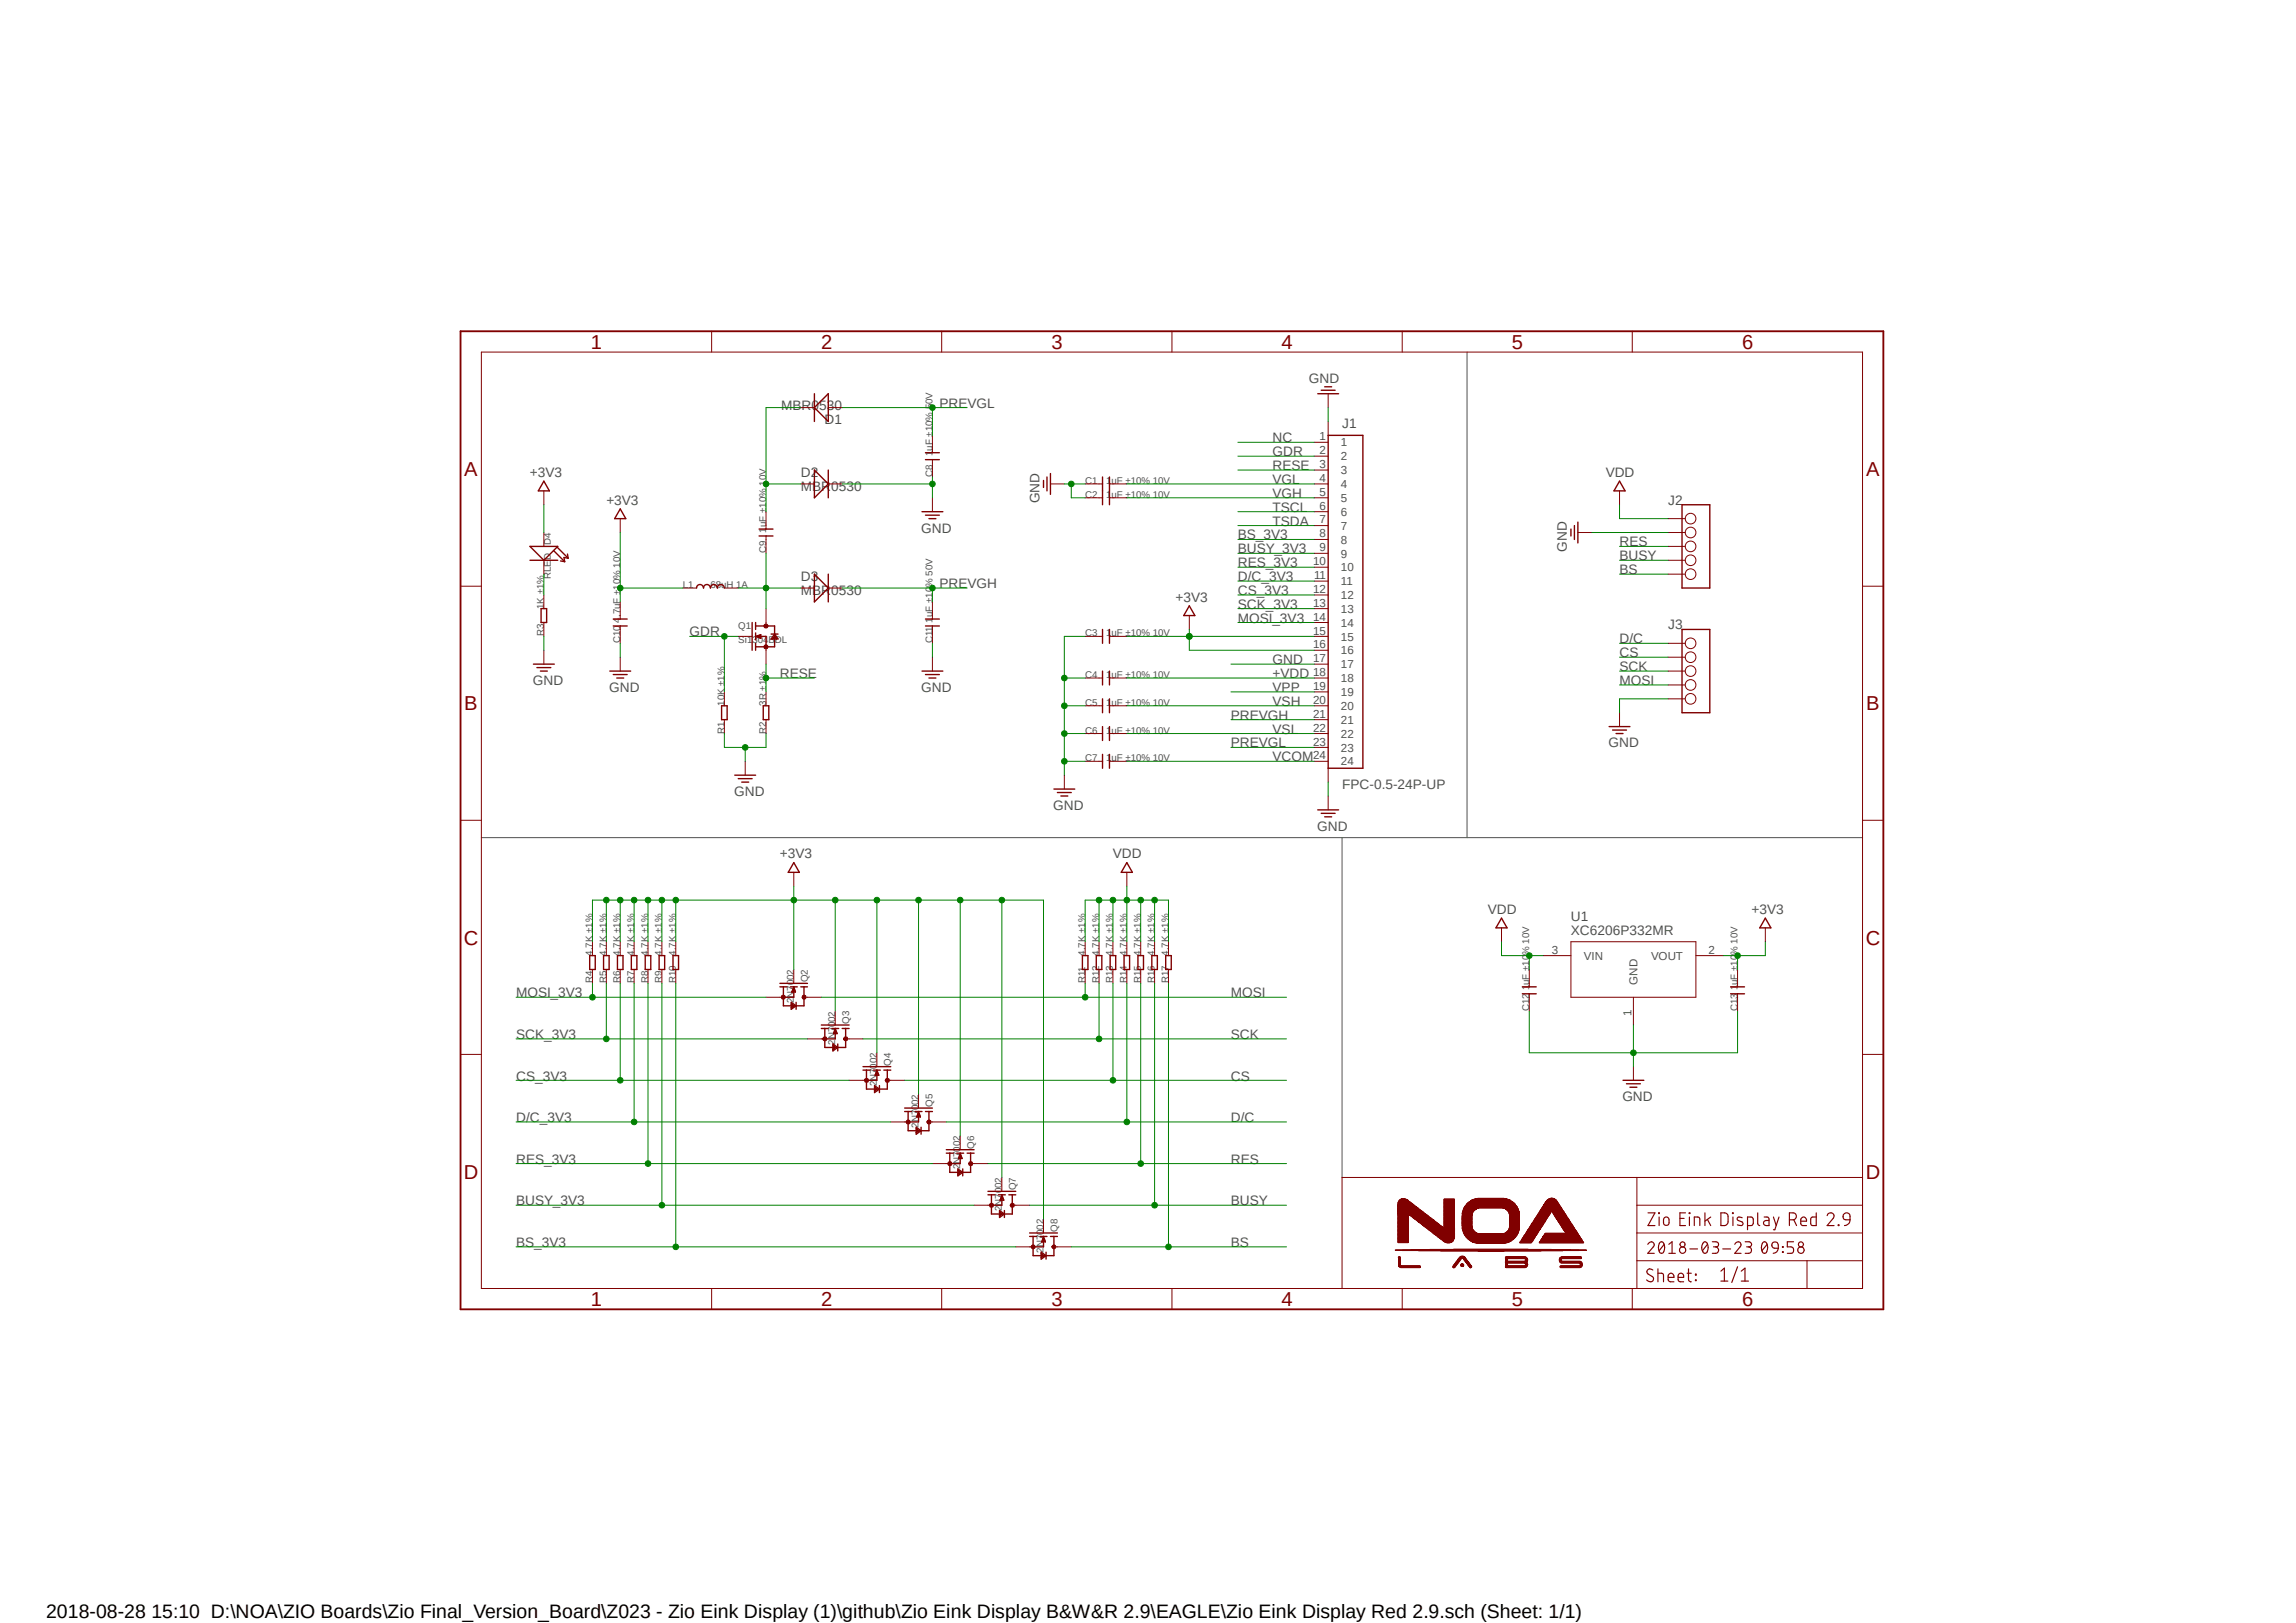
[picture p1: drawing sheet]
<svg xmlns="http://www.w3.org/2000/svg" width="420mm" height="297mm" viewBox="0 0 420 297" stroke-linecap="round" stroke-linejoin="round" font-family="sans-serif">
<defs><g id="words">
<g font-size="3.7" fill="#800000">
<text x="108.1" y="63.8">1</text>
<text x="150.2" y="63.8">2</text>
<text x="192.3" y="63.8">3</text>
<text x="234.4" y="63.8">4</text>
<text x="276.5" y="63.8">5</text>
<text x="318.7" y="63.8">6</text>
<text x="84.9" y="87.2">A</text>
<text x="341.4" y="87.2">A</text>
<text x="84.9" y="130">B</text>
<text x="341.4" y="130">B</text>
<text x="84.8" y="172.8">C</text>
<text x="341.3" y="172.8">C</text>
<text x="84.8" y="215.7">D</text>
<text x="341.3" y="215.7">D</text>
<text x="108.1" y="239">1</text>
<text x="150.2" y="239">2</text>
<text x="192.3" y="239">3</text>
<text x="234.4" y="239">4</text>
<text x="276.5" y="239">5</text>
<text x="318.7" y="239">6</text>
</g>
<text font-size="3.6" x="8.4" y="296.1">2018-08-28 15:10 D:\NOA\ZIO Boards\Zio Final_Version_Board\Z023 - Zio Eink Display (1)\github\Zio Eink Display B&amp;W&amp;R 2.9\EAGLE\Zio Eink Display Red 2.9.sch (Sheet: 1/1)</text>
<g font-size="2.5" fill="#505050">
<text x="239.4" y="70">GND</text>
<text x="142.9" y="75.1">MBR0530</text>
<text x="150.8" y="77.6">D1</text>
<text x="171.8" y="74.6">PREVGL</text>
<text x="232.8" y="80.9">NC</text>
<text x="232.8" y="83.5">GDR</text>
<text x="245.5" y="78.4">J1</text>
<text x="96.9" y="87.3">+3V3</text>
<text x="146.5" y="89.8">MBR0530</text>
<text x="146.5" y="87.3">D2</text>
<text x="232.8" y="86">RESE</text>
<text x="232.8" y="88.6">VGL</text>
<text x="293.7" y="87.3">VDD</text>
<text x="110.9" y="92.4">+3V3</text>
<text x="190.1" y="92.1" transform="rotate(-90 190.1 92.1)">GND</text>
<text x="232.8" y="91.1">VGH</text>
<text x="232.8" y="93.6">TSCL</text>
<text x="305.1" y="92.4">J2</text>
<text x="168.5" y="97.5">GND</text>
<text x="226.4" y="101.3">BUSY_3V3</text>
<text x="226.4" y="98.7">BS_3V3</text>
<text x="232.8" y="96.2">TSDA</text>
<text x="286.6" y="101" transform="rotate(-90 286.6 101)">GND</text>
<text x="296.3" y="100">RES</text>
<text x="146.5" y="106.3">D3</text>
<text x="171.8" y="107.6">PREVGH</text>
<text x="226.4" y="106.3">D/C_3V3</text>
<text x="226.4" y="103.8">RES_3V3</text>
<text x="296.3" y="102.5">BUSY</text>
<text x="296.3" y="105.1">BS</text>
<text x="146.5" y="108.9">MBR0530</text>
<text x="215" y="110.2">+3V3</text>
<text x="226.4" y="113.9">MOSI_3V3</text>
<text x="226.4" y="111.4">SCK_3V3</text>
<text x="226.4" y="108.9">CS_3V3</text>
<text x="126.2" y="116.5">GDR</text>
<text x="296.3" y="117.7">D/C</text>
<text x="305.1" y="115.2">J3</text>
<text x="97.5" y="125.4">GND</text>
<text x="142.7" y="124.1">RESE</text>
<text x="232.8" y="121.5">GND</text>
<text x="232.8" y="124.1">+VDD</text>
<text x="296.3" y="122.8">SCK</text>
<text x="296.3" y="120.3">CS</text>
<text x="296.3" y="125.4">MOSI</text>
<text x="111.4" y="126.6">GND</text>
<text x="168.5" y="126.6">GND</text>
<text x="225.2" y="131.7">PREVGH</text>
<text x="232.8" y="129.2">VSH</text>
<text x="232.8" y="126.6">VPP</text>
<text x="225.2" y="136.8">PREVGL</text>
<text x="232.8" y="134.2">VSL</text>
<text x="294.2" y="136.8">GND</text>
<text x="232.8" y="139.3">VCOM</text>
<text x="134.3" y="145.7">GND</text>
<text x="192.7" y="148.2">GND</text>
<text x="245.5" y="144.4">FPC-0.5-24P-UP</text>
<text x="240.9" y="152">GND</text>
<text x="142.7" y="157.1">+3V3</text>
<text x="203.6" y="157.1">VDD</text>
<text x="272.2" y="167.3">VDD</text>
<text x="320.4" y="167.3">+3V3</text>
<text x="287.4" y="171.1">XC6206P332MR</text>
<text x="287.4" y="168.5">U1</text>
<text x="94.4" y="182.5">MOSI_3V3</text>
<text x="225.2" y="182.5">MOSI</text>
<text x="94.4" y="190.1">SCK_3V3</text>
<text x="225.2" y="190.1">SCK</text>
<text x="94.4" y="197.7">CS_3V3</text>
<text x="225.2" y="197.7">CS</text>
<text x="296.8" y="201.5">GND</text>
<text x="94.4" y="205.3">D/C_3V3</text>
<text x="225.2" y="205.3">D/C</text>
<text x="94.4" y="212.9">RES_3V3</text>
<text x="225.2" y="212.9">RES</text>
<text x="94.4" y="220.6">BUSY_3V3</text>
<text x="225.2" y="220.6">BUSY</text>
<text x="94.4" y="228.2">BS_3V3</text>
<text x="225.2" y="228.2">BS</text>
</g>
<g font-size="2.1" fill="#505050">
<text x="241.4" y="80.6">1</text>
<text x="241.4" y="83.1">2</text>
<text x="245.3" y="81.7">1</text>
<text x="241.4" y="85.6">3</text>
<text x="241.4" y="88.2">4</text>
<text x="245.3" y="84.2">2</text>
<text x="245.3" y="86.8">3</text>
<text x="245.3" y="89.3">4</text>
<text x="241.4" y="90.7">5</text>
<text x="241.4" y="93.3">6</text>
<text x="241.4" y="95.8">7</text>
<text x="245.3" y="91.9">5</text>
<text x="245.3" y="94.4">6</text>
<text x="241.4" y="98.3">8</text>
<text x="241.4" y="100.9">9</text>
<text x="245.3" y="96.9">7</text>
<text x="245.3" y="99.5">8</text>
<text x="240.2" y="103.4">10</text>
<text x="240.4" y="106">11</text>
<text x="245.3" y="102">9</text>
<text x="245.3" y="104.6">10</text>
<text x="245.3" y="107.1">11</text>
<text x="240.2" y="108.5">12</text>
<text x="240.2" y="111">13</text>
<text x="240.2" y="113.6">14</text>
<text x="245.3" y="109.6">12</text>
<text x="245.3" y="112.2">13</text>
<text x="240.2" y="116.1">15</text>
<text x="240.2" y="118.7">16</text>
<text x="245.3" y="114.7">14</text>
<text x="245.3" y="117.2">15</text>
<text x="245.3" y="119.8">16</text>
<text x="240.2" y="121.2">17</text>
<text x="240.2" y="123.7">18</text>
<text x="245.3" y="122.3">17</text>
<text x="245.3" y="124.8">18</text>
<text x="240.2" y="126.3">19</text>
<text x="240.2" y="128.8">20</text>
<text x="240.2" y="131.4">21</text>
<text x="245.3" y="127.4">19</text>
<text x="245.3" y="129.9">20</text>
<text x="240.2" y="133.9">22</text>
<text x="240.2" y="136.4">23</text>
<text x="245.3" y="132.5">21</text>
<text x="245.3" y="135">22</text>
<text x="245.3" y="137.5">23</text>
<text x="240.2" y="139">24</text>
<text x="245.3" y="140.1">24</text>
<text x="283.8" y="174.5">3</text>
<text x="289.7" y="175.6">VIN</text>
<text x="302" y="175.6">VOUT</text>
<text x="312.5" y="174.5">2</text>
<text x="299.6" y="180.2" transform="rotate(-90 299.6 180.2)">GND</text>
<text x="298.4" y="186" transform="rotate(-90 298.4 186)">1</text>
</g>
<g font-size="1.8" fill="#505050">
<text x="170.6" y="83.5" transform="rotate(-90 170.6 83.5)">1uF ±10% 50V</text>
<text x="170.6" y="87.3" transform="rotate(-90 170.6 87.3)">C8</text>
<text x="198.5" y="88.6">C1</text>
<text x="202.3" y="88.6">1uF ±10% 10V</text>
<text x="198.5" y="91.1">C2</text>
<text x="202.3" y="91.1">1uF ±10% 10V</text>
<text x="100.8" y="99.7" transform="rotate(-90 100.8 99.7)">D4</text>
<text x="140.1" y="101.3" transform="rotate(-90 140.1 101.3)">C9</text>
<text x="140.1" y="97.5" transform="rotate(-90 140.1 97.5)">1uF ±10% 10V</text>
<text x="100.8" y="106" transform="rotate(-90 100.8 106)">RLED</text>
<text x="124.9" y="107.6">L1</text>
<text x="130" y="107.6">68uH 1A</text>
<text x="99.5" y="111.4" transform="rotate(-90 99.5 111.4)">1K ±1%</text>
<text x="113.5" y="113.9" transform="rotate(-90 113.5 113.9)">4.7uF ±10% 10V</text>
<text x="170.6" y="113.9" transform="rotate(-90 170.6 113.9)">1uF ±10% 50V</text>
<text x="99.5" y="116.5" transform="rotate(-90 99.5 116.5)">R3</text>
<text x="113.5" y="117.7" transform="rotate(-90 113.5 117.7)">C10</text>
<text x="135" y="117.7">Si1304BDL</text>
<text x="135" y="115.2">Q1</text>
<text x="170.6" y="117.7" transform="rotate(-90 170.6 117.7)">C11</text>
<text x="198.5" y="116.5">C3</text>
<text x="202.3" y="116.5">1uF ±10% 10V</text>
<text x="198.5" y="124.1">C4</text>
<text x="202.3" y="124.1">1uF ±10% 10V</text>
<text x="132.5" y="129.2" transform="rotate(-90 132.5 129.2)">10K ±1%</text>
<text x="140.1" y="129.2" transform="rotate(-90 140.1 129.2)">3R ±1%</text>
<text x="198.5" y="129.2">C5</text>
<text x="202.3" y="129.2">1uF ±10% 10V</text>
<text x="132.5" y="134.2" transform="rotate(-90 132.5 134.2)">R1</text>
<text x="140.1" y="134.2" transform="rotate(-90 140.1 134.2)">R2</text>
<text x="198.5" y="134.2">C6</text>
<text x="202.3" y="134.2">1uF ±10% 10V</text>
<text x="198.5" y="139.3">C7</text>
<text x="202.3" y="139.3">1uF ±10% 10V</text>
<text x="108.4" y="180" transform="rotate(-90 108.4 180)">R4</text>
<text x="108.4" y="174.9" transform="rotate(-90 108.4 174.9)">4.7K ±1%</text>
<text x="110.9" y="180" transform="rotate(-90 110.9 180)">R5</text>
<text x="110.9" y="174.9" transform="rotate(-90 110.9 174.9)">4.7K ±1%</text>
<text x="113.5" y="180" transform="rotate(-90 113.5 180)">R6</text>
<text x="113.5" y="174.9" transform="rotate(-90 113.5 174.9)">4.7K ±1%</text>
<text x="116" y="180" transform="rotate(-90 116 180)">R7</text>
<text x="116" y="174.9" transform="rotate(-90 116 174.9)">4.7K ±1%</text>
<text x="118.5" y="180" transform="rotate(-90 118.5 180)">R8</text>
<text x="118.5" y="174.9" transform="rotate(-90 118.5 174.9)">4.7K ±1%</text>
<text x="121.1" y="180" transform="rotate(-90 121.1 180)">R9</text>
<text x="121.1" y="174.9" transform="rotate(-90 121.1 174.9)">4.7K ±1%</text>
<text x="123.6" y="180" transform="rotate(-90 123.6 180)">R10</text>
<text x="123.6" y="174.9" transform="rotate(-90 123.6 174.9)">4.7K ±1%</text>
<text x="147.7" y="179.8" transform="rotate(-90 147.7 179.8)">Q2</text>
<text x="198.5" y="180" transform="rotate(-90 198.5 180)">R11</text>
<text x="198.5" y="174.9" transform="rotate(-90 198.5 174.9)">4.7K ±1%</text>
<text x="201" y="180" transform="rotate(-90 201 180)">R12</text>
<text x="201" y="174.9" transform="rotate(-90 201 174.9)">4.7K ±1%</text>
<text x="203.6" y="180" transform="rotate(-90 203.6 180)">R13</text>
<text x="203.6" y="174.9" transform="rotate(-90 203.6 174.9)">4.7K ±1%</text>
<text x="206.1" y="180" transform="rotate(-90 206.1 180)">R14</text>
<text x="206.1" y="174.9" transform="rotate(-90 206.1 174.9)">4.7K ±1%</text>
<text x="208.7" y="180" transform="rotate(-90 208.7 180)">R15</text>
<text x="208.7" y="174.9" transform="rotate(-90 208.7 174.9)">4.7K ±1%</text>
<text x="211.2" y="180" transform="rotate(-90 211.2 180)">R16</text>
<text x="211.2" y="174.9" transform="rotate(-90 211.2 174.9)">4.7K ±1%</text>
<text x="213.7" y="180" transform="rotate(-90 213.7 180)">R17</text>
<text x="213.7" y="174.9" transform="rotate(-90 213.7 174.9)">4.7K ±1%</text>
<text x="145.2" y="183.6" transform="rotate(-90 145.2 183.6)">2N7002</text>
<text x="279.7" y="185" transform="rotate(-90 279.7 185)">C12</text>
<text x="279.7" y="181.2" transform="rotate(-90 279.7 181.2)">1uF ±10% 10V</text>
<text x="317.8" y="185" transform="rotate(-90 317.8 185)">C13</text>
<text x="317.8" y="181.2" transform="rotate(-90 317.8 181.2)">1uF ±10% 10V</text>
<text x="152.8" y="191.2" transform="rotate(-90 152.8 191.2)">2N7002</text>
<text x="155.3" y="187.4" transform="rotate(-90 155.3 187.4)">Q3</text>
<text x="162.9" y="195" transform="rotate(-90 162.9 195)">Q4</text>
<text x="160.4" y="198.8" transform="rotate(-90 160.4 198.8)">2N7002</text>
<text x="170.6" y="202.6" transform="rotate(-90 170.6 202.6)">Q5</text>
<text x="168" y="206.4" transform="rotate(-90 168 206.4)">2N7002</text>
<text x="175.6" y="214" transform="rotate(-90 175.6 214)">2N7002</text>
<text x="178.2" y="210.2" transform="rotate(-90 178.2 210.2)">Q6</text>
<text x="183.3" y="221.6" transform="rotate(-90 183.3 221.6)">2N7002</text>
<text x="185.8" y="217.8" transform="rotate(-90 185.8 217.8)">Q7</text>
<text x="193.4" y="225.5" transform="rotate(-90 193.4 225.5)">Q8</text>
<text x="190.9" y="229.2" transform="rotate(-90 190.9 229.2)">2N7002</text>
</g>
</g></defs>
<path d="M83.7 60.3l261.2 179.9M344.9 60.3l-261.2 179.9" fill="none" stroke="#fff" stroke-width=".18"/>
<path d="M268.4 64.4v88.9M88.1 153.3h252.6M245.5 153.3v62.2" fill="none" stroke="#505050" stroke-width=".18"/>
<g fill="none" stroke="#800000" stroke-width=".18">
<path d="M88.1 64.4h252.6v171.4h-252.6zM130.2 60.6v3.8M172.3 60.6v3.8M214.4 60.6v3.8M256.5 60.6v3.8M298.6 60.6v3.8M84.2 107.3h3.9M340.7 107.3h3.8M84.2 150.1h3.9M340.7 150.1h3.8M84.2 193h3.9M340.7 193h3.8"/>
<path d="M299.4 215.5v20.3M340.7 215.5h-95.2v20.3M130.2 235.8v3.8M172.3 235.8v3.8M214.4 235.8v3.8M256.5 235.8v3.8M298.6 235.8v3.8M299.4 230.7h41.3M299.4 225.6h41.3M299.4 220.6h41.3M330.5 230.7v5.1"/>
</g>
<g fill="none" stroke="#800000" stroke-width=".21">
<path d="M301.4 227.7a.58 .58 0 0 1 .8-.4 .58 .58 0 0 1 .2 .9l-1 1.2h1.2M301.5 222h1.2l-1.2 2.3h1.2M302.3 232.4a.65 .65 0 0 0-1 .1v.5l.9 .6a.58 .58 0 0 1 .1 .9 .58 .58 0 0 1-.9-.1l-.2-.2M303.3 233h.6l.3 .2 .1 1.4M303.3 232.2v2.4M303.4 222l.1 .1zM303.5 222.7v1.6M303.7 227.3a.42 .42 0 0 1 .6 .2 1.58 1.58 0 0 1-.2 1.8 .42 .42 0 0 1-.6-.2 1.58 1.58 0 0 1 .2-1.8zM304.4 227.7l-.9 1.2M304.5 222.8a.5 .5 0 0 1 .5-.1 .5 .5 0 0 1 .3 .5v.6a.51 .51 0 0 1-.5 .5 .51 .51 0 0 1-.5-.5v-.6zM305.1 233.8h1.1a.55 .55 0 0 0-.4-.8 .55 .55 0 0 0-.7 .5l.1 .9 .3 .2h.7M305.3 229.4h1.2"/>
<path d="M305.3 227.7l.6-.5v2.2M307 233.8h1a.54 .54 0 0 0-.4-.8 .54 .54 0 0 0-.6 .5v.9l.3 .2h.7M307.3 223h.8M308.3 222h-1v2.3h1M308.6 233h.8M308.9 232.2v2.2l.5 .2M309 222l.1 .1zM309 222.7v1.6M309.1 228.6h1.4M309.9 224.3v-1.6l.9 .1 .1 .1v1.4M310.1 233.2h.2v.1h-.2zM310.1 234.2l.2 .2z"/>
<path d="M311.7 227.3l.2-.1a1.28 1.28 0 0 1 .1 2.1 .39 .39 0 0 1-.5-.2 1.41 1.41 0 0 1 .2-1.8zM311.9 222v2.3M312.3 223.2l.6 1.1M312.3 227.7l-.9 1.2M312.9 222.7l-1 .8M313.2 227.2h.7a.47 .47 0 0 1 .5 .5 .47 .47 0 0 1-.5 .5h-.5M313.8 228.2a.59 .59 0 0 1 .6 .6 .59 .59 0 0 1-.6 .6h-.6M314.8 222h.7a.65 .65 0 0 1 .6 .6v1a.74 .74 0 0 1-.6 .7h-.7zM314.8 232.6l.6-.5v2.3M314.8 234.4h1.3M315.1 228.6h1.5M316.9 222l.1 .1z"/>
<path d="M317 222.7v1.6M317.3 227.7a.57 .57 0 0 1 .8-.4 .57 .57 0 0 1 .2 .9l-1 1.2h1.2M317.8 231.8l-1 2.9M318.5 234.4h1.3M318.5 232.6l.7-.5v2.3M318.7 222.8a.55 .55 0 0 0-.9 .3l.2 .3 .6 .2 .3 .3-.1 .2a.71 .71 0 0 1-1 .1M319.2 227.2h.8a.47 .47 0 0 1 .4 .5 .47 .47 0 0 1-.4 .5h-.5M319.7 224.3l.8-.1 .1-.1 .1-1-.2-.3-.8-.1v2.3M319.8 228.2a.59 .59 0 0 1 .6 .6 .59 .59 0 0 1-.6 .6h-.6M321.5 222v1.9l.4 .4M322.6 227.3a.42 .42 0 0 1 .6 .2 1.58 1.58 0 0 1-.2 1.8 .42 .42 0 0 1-.6-.2 1.58 1.58 0 0 1 .2-1.8zM322.7 222.7l.7 .1 .2 .3v1.2h-.6a.47 .47 0 0 1-.4-.5 .47 .47 0 0 1 .4-.4h.6"/>
<path d="M323.3 227.7l-1 1.2M324.3 227.4a.63 .63 0 0 1 1 .4v.6h-.7a.6 .6 0 0 1-.5-.4 .6 .6 0 0 1 .2-.6zM324.4 222.7l.5 1.6M325.3 228.4a.94 .94 0 0 1-.9 1M325.4 222.7l-.7 2.3h-.3M326.1 228.1l.1 .2zM326.1 229.1l.1 .1zM327.3 223.2h.7a.64 .64 0 0 0 .6-.6 .64 .64 0 0 0-.6-.6h-.7v2.3M328.1 227.2h-1.2v1h.7a.61 .61 0 0 1 .5 .6 .61 .61 0 0 1-.5 .6h-.7M328.1 223.2l.5 1.1M329.4 223.5h1.1a.55 .55 0 0 0-.4-.8 .55 .55 0 0 0-.7 .5v.9l.4 .2h.7M332.2 222v2.3l-.8-.1-.2-.3 .1-1 .1-.1 .8-.1"/>
<path d="M334.2 222.5a.63 .63 0 0 1 .9-.5 .63 .63 0 0 1 .2 1l-1.1 1.3h1.3M336.3 224.2l.1 .1zM337.2 222.3a.65 .65 0 0 1 .7-.3 .65 .65 0 0 1 .5 .6v.6h-.7a.62 .62 0 0 1-.5-.9zM338.4 223.2a.98 .98 0 0 1-1 1.1"/>
<circle cx="307.8" cy="227.7" r=".46"/>
<circle cx="307.8" cy="228.8" r=".58"/>
<circle cx="329.4" cy="227.7" r=".47"/>
<circle cx="329.4" cy="228.8" r=".59"/>
</g>
<path d="M84.2 60.6h260.3v179h-260.3z" fill="none" stroke="#800000" stroke-width=".34"/>
<path d="M265.9 231.9l.1 .1z" fill-rule="evenodd" fill="#800000"/>
<path d="M265.9 231.9l.1 .1z" fill="none" stroke="#800000" stroke-width=".18"/>
<path d="M268.9 231.9l.1 .1z" fill-rule="evenodd" fill="#800000"/>
<path d="M256.2 231.9l3.6 .1zM256.2 231.9h3.6M268.9 231.9l.1 .1z" fill="none" stroke="#800000" stroke-width=".18"/>
<path d="M265.8 231.9l.3 .1z" fill-rule="evenodd" fill="#800000"/>
<path d="M265.8 231.9l.3 .1z" fill="none" stroke="#800000" stroke-width=".18"/>
<path d="M268.9 231.9l.2 .1z" fill-rule="evenodd" fill="#800000"/>
<path d="M256.1 231.9h3.7zM256.1 231.9h3.7M268.9 231.9l.2 .1zM275.5 231.9l3.5 .1zM275.5 231.9h3.5M285.4 231.9l3.7 .1zM285.4 231.9h3.7" fill="none" stroke="#800000" stroke-width=".18"/>
<path d="M265.8 231.9h.3z" fill-rule="evenodd" fill="#800000"/>
<path d="M265.8 231.9h.3z" fill="none" stroke="#800000" stroke-width=".18"/>
<path d="M268.8 231.9h.4z" fill-rule="evenodd" fill="#800000"/>
<path d="M256.1 231.8l3.7 .1zM256.1 231.9h3.7M268.8 231.9h.4zM275.4 231.9h3.7zM275.4 231.9h3.7M285.4 231.9h3.7zM285.4 231.9h3.7" fill="none" stroke="#800000" stroke-width=".18"/>
<path d="M265.8 231.8l.3 .1z" fill-rule="evenodd" fill="#800000"/>
<path d="M265.8 231.8l.3 .1z" fill="none" stroke="#800000" stroke-width=".18"/>
<path d="M268.9 231.8l.3 .1z" fill-rule="evenodd" fill="#800000"/>
<path d="M256 231.8l3.8 .1zM256 231.8h3.8M268.9 231.8l.3 .1zM275.4 231.8l3.8 .1zM275.4 231.9h3.8M285.4 231.8l3.8 .1zM285.4 231.9h3.8" fill="none" stroke="#800000" stroke-width=".18"/>
<path d="M265.8 231.8l.4 .1z" fill-rule="evenodd" fill="#800000"/>
<path d="M265.8 231.8l.4 .1z" fill="none" stroke="#800000" stroke-width=".18"/>
<path d="M268.8 231.8l.4 .1z" fill-rule="evenodd" fill="#800000"/>
<path d="M255.9 231.7l3.9 .1zM255.9 231.8h3.9M268.8 231.8l.4 .1zM275.4 231.8l3.8 .1zM275.4 231.8h3.8M285.4 231.8l3.9 .1zM285.4 231.8h3.9" fill="none" stroke="#800000" stroke-width=".18"/>
<path d="M265.8 231.7l.4 .1z" fill-rule="evenodd" fill="#800000"/>
<path d="M265.8 231.7l.4 .1z" fill="none" stroke="#800000" stroke-width=".18"/>
<path d="M268.8 231.7l.4 .1z" fill-rule="evenodd" fill="#800000"/>
<path d="M255.9 231.7l3.9 .1zM255.9 231.7h3.9M268.8 231.7l.4 .1zM275.4 231.7l3.9 .1zM275.4 231.8h3.9M285.4 231.7l3.9 .1zM285.4 231.8h3.9" fill="none" stroke="#800000" stroke-width=".18"/>
<path d="M265.8 231.7l.4 .1z" fill-rule="evenodd" fill="#800000"/>
<path d="M265.8 231.7l.4 .1z" fill="none" stroke="#800000" stroke-width=".18"/>
<path d="M267.4 231.7l.2 .1z" fill-rule="evenodd" fill="#800000"/>
<path d="M267.4 231.7l.2 .1z" fill="none" stroke="#800000" stroke-width=".18"/>
<path d="M268.7 231.7l.5 .1z" fill-rule="evenodd" fill="#800000"/>
<path d="M255.9 231.6l3.9 .1zM255.9 231.7h3.9M268.7 231.7l.5 .1zM275.4 231.7l3.9 .1zM275.4 231.7h3.9M285.4 231.7l3.9 .1zM285.4 231.7h3.9" fill="none" stroke="#800000" stroke-width=".18"/>
<path d="M265.9 231.6l.4 .1z" fill-rule="evenodd" fill="#800000"/>
<path d="M265.9 231.6l.4 .1z" fill="none" stroke="#800000" stroke-width=".18"/>
<path d="M267.3 231.6l.4 .1z" fill-rule="evenodd" fill="#800000"/>
<path d="M267.3 231.6l.4 .1z" fill="none" stroke="#800000" stroke-width=".18"/>
<path d="M268.6 231.6l.6 .1z" fill-rule="evenodd" fill="#800000"/>
<path d="M268.6 231.6l.6 .1zM275.4 231.6l3.9 .1zM275.4 231.7h3.9M285.5 231.6l3.8 .1zM285.5 231.7h3.8" fill="none" stroke="#800000" stroke-width=".18"/>
<path d="M255.8 231.6l.5 .1z" fill-rule="evenodd" fill="#800000"/>
<path d="M255.8 231.6l.5 .1z" fill="none" stroke="#800000" stroke-width=".18"/>
<path d="M265.8 231.6l.5 .1z" fill-rule="evenodd" fill="#800000"/>
<path d="M265.8 231.6l.5 .1z" fill="none" stroke="#800000" stroke-width=".18"/>
<path d="M267.3 231.6l.4 .1z" fill-rule="evenodd" fill="#800000"/>
<path d="M267.3 231.6l.4 .1z" fill="none" stroke="#800000" stroke-width=".18"/>
<path d="M268.7 231.6l.4 .1z" fill-rule="evenodd" fill="#800000"/>
<path d="M268.7 231.6l.4 .1z" fill="none" stroke="#800000" stroke-width=".18"/>
<path d="M275.4 231.6l.4 .1z" fill-rule="evenodd" fill="#800000"/>
<path d="M275.4 231.6l.4 .1z" fill="none" stroke="#800000" stroke-width=".18"/>
<path d="M278.8 231.6l.6 .1z" fill-rule="evenodd" fill="#800000"/>
<path d="M278.8 231.6l.6 .1z" fill="none" stroke="#800000" stroke-width=".18"/>
<path d="M288.9 231.6l.5 .1z" fill-rule="evenodd" fill="#800000"/>
<path d="M288.9 231.6l.5 .1z" fill="none" stroke="#800000" stroke-width=".18"/>
<path d="M255.8 231.6h.4z" fill-rule="evenodd" fill="#800000"/>
<path d="M255.8 231.6h.4z" fill="none" stroke="#800000" stroke-width=".18"/>
<path d="M265.9 231.6h.4z" fill-rule="evenodd" fill="#800000"/>
<path d="M265.9 231.6h.4z" fill="none" stroke="#800000" stroke-width=".18"/>
<path d="M267.2 231.6h.5z" fill-rule="evenodd" fill="#800000"/>
<path d="M267.2 231.6h.5z" fill="none" stroke="#800000" stroke-width=".18"/>
<path d="M268.6 231.6h.5z" fill-rule="evenodd" fill="#800000"/>
<path d="M268.6 231.6h.5z" fill="none" stroke="#800000" stroke-width=".18"/>
<path d="M275.4 231.6h.4z" fill-rule="evenodd" fill="#800000"/>
<path d="M275.4 231.6h.4z" fill="none" stroke="#800000" stroke-width=".18"/>
<path d="M278.9 231.6h.5z" fill-rule="evenodd" fill="#800000"/>
<path d="M278.9 231.6h.5z" fill="none" stroke="#800000" stroke-width=".18"/>
<path d="M289 231.6h.4z" fill-rule="evenodd" fill="#800000"/>
<path d="M289 231.6h.4z" fill="none" stroke="#800000" stroke-width=".18"/>
<path d="M255.9 231.5l.3 .1z" fill-rule="evenodd" fill="#800000"/>
<path d="M255.9 231.5l.3 .1z" fill="none" stroke="#800000" stroke-width=".18"/>
<path d="M265.9 231.5l.5 .1z" fill-rule="evenodd" fill="#800000"/>
<path d="M265.9 231.5l.5 .1z" fill="none" stroke="#800000" stroke-width=".18"/>
<path d="M267.2 231.5l.5 .1z" fill-rule="evenodd" fill="#800000"/>
<path d="M267.2 231.5l.5 .1z" fill="none" stroke="#800000" stroke-width=".18"/>
<path d="M268.6 231.5l.5 .1z" fill-rule="evenodd" fill="#800000"/>
<path d="M268.6 231.5l.5 .1z" fill="none" stroke="#800000" stroke-width=".18"/>
<path d="M275.4 231.5l.4 .1z" fill-rule="evenodd" fill="#800000"/>
<path d="M275.4 231.5l.4 .1z" fill="none" stroke="#800000" stroke-width=".18"/>
<path d="M279 231.5l.4 .1z" fill-rule="evenodd" fill="#800000"/>
<path d="M279 231.5l.4 .1z" fill="none" stroke="#800000" stroke-width=".18"/>
<path d="M289.1 231.5l.3 .1z" fill-rule="evenodd" fill="#800000"/>
<path d="M289.1 231.5l.3 .1z" fill="none" stroke="#800000" stroke-width=".18"/>
<path d="M255.8 231.5l.4 .1z" fill-rule="evenodd" fill="#800000"/>
<path d="M255.8 231.5l.4 .1z" fill="none" stroke="#800000" stroke-width=".18"/>
<path d="M266 231.5l.4 .1z" fill-rule="evenodd" fill="#800000"/>
<path d="M266 231.5l.4 .1z" fill="none" stroke="#800000" stroke-width=".18"/>
<path d="M267.3 231.5l.5 .1z" fill-rule="evenodd" fill="#800000"/>
<path d="M267.3 231.5l.5 .1z" fill="none" stroke="#800000" stroke-width=".18"/>
<path d="M268.6 231.5l.4 .1z" fill-rule="evenodd" fill="#800000"/>
<path d="M268.6 231.5l.4 .1z" fill="none" stroke="#800000" stroke-width=".18"/>
<path d="M275.4 231.5l.4 .1z" fill-rule="evenodd" fill="#800000"/>
<path d="M275.4 231.5l.4 .1z" fill="none" stroke="#800000" stroke-width=".18"/>
<path d="M279.1 231.5l.3 .1z" fill-rule="evenodd" fill="#800000"/>
<path d="M279.1 231.5l.3 .1z" fill="none" stroke="#800000" stroke-width=".18"/>
<path d="M289.1 231.5l.3 .1z" fill-rule="evenodd" fill="#800000"/>
<path d="M289.1 231.5l.3 .1z" fill="none" stroke="#800000" stroke-width=".18"/>
<path d="M255.8 231.4l.4 .1z" fill-rule="evenodd" fill="#800000"/>
<path d="M255.8 231.4l.4 .1z" fill="none" stroke="#800000" stroke-width=".18"/>
<path d="M265.9 231.4l.5 .1z" fill-rule="evenodd" fill="#800000"/>
<path d="M265.9 231.4l.5 .1z" fill="none" stroke="#800000" stroke-width=".18"/>
<path d="M267.2 231.4l.5 .1z" fill-rule="evenodd" fill="#800000"/>
<path d="M267.2 231.4l.5 .1z" fill="none" stroke="#800000" stroke-width=".18"/>
<path d="M268.5 231.4l.4 .1z" fill-rule="evenodd" fill="#800000"/>
<path d="M268.5 231.4l.4 .1z" fill="none" stroke="#800000" stroke-width=".18"/>
<path d="M275.4 231.4l.4 .1z" fill-rule="evenodd" fill="#800000"/>
<path d="M275.4 231.4l.4 .1z" fill="none" stroke="#800000" stroke-width=".18"/>
<path d="M279.1 231.4l.3 .1z" fill-rule="evenodd" fill="#800000"/>
<path d="M279.1 231.4l.3 .1z" fill="none" stroke="#800000" stroke-width=".18"/>
<path d="M289.1 231.4l.3 .1z" fill-rule="evenodd" fill="#800000"/>
<path d="M289.1 231.4l.3 .1z" fill="none" stroke="#800000" stroke-width=".18"/>
<path d="M255.8 231.4l.4 .1z" fill-rule="evenodd" fill="#800000"/>
<path d="M255.8 231.4l.4 .1z" fill="none" stroke="#800000" stroke-width=".18"/>
<path d="M266 231.4l.5 .1z" fill-rule="evenodd" fill="#800000"/>
<path d="M266 231.4l.5 .1z" fill="none" stroke="#800000" stroke-width=".18"/>
<path d="M267.2 231.4l.5 .1z" fill-rule="evenodd" fill="#800000"/>
<path d="M267.2 231.4l.5 .1z" fill="none" stroke="#800000" stroke-width=".18"/>
<path d="M268.5 231.4l.4 .1z" fill-rule="evenodd" fill="#800000"/>
<path d="M268.5 231.4l.4 .1z" fill="none" stroke="#800000" stroke-width=".18"/>
<path d="M275.4 231.4l.4 .1z" fill-rule="evenodd" fill="#800000"/>
<path d="M275.4 231.4l.4 .1z" fill="none" stroke="#800000" stroke-width=".18"/>
<path d="M279.1 231.4l.3 .1z" fill-rule="evenodd" fill="#800000"/>
<path d="M279.1 231.4l.3 .1z" fill="none" stroke="#800000" stroke-width=".18"/>
<path d="M289.1 231.4l.3 .1z" fill-rule="evenodd" fill="#800000"/>
<path d="M289.1 231.4l.3 .1z" fill="none" stroke="#800000" stroke-width=".18"/>
<path d="M255.8 231.4h.4z" fill-rule="evenodd" fill="#800000"/>
<path d="M255.8 231.4h.4z" fill="none" stroke="#800000" stroke-width=".18"/>
<path d="M266.1 231.4h.4z" fill-rule="evenodd" fill="#800000"/>
<path d="M266.1 231.4h.4z" fill="none" stroke="#800000" stroke-width=".18"/>
<path d="M267.3 231.4h.4z" fill-rule="evenodd" fill="#800000"/>
<path d="M267.3 231.4h.4z" fill="none" stroke="#800000" stroke-width=".18"/>
<path d="M268.4 231.4h.5z" fill-rule="evenodd" fill="#800000"/>
<path d="M268.4 231.4h.5z" fill="none" stroke="#800000" stroke-width=".18"/>
<path d="M275.4 231.4h.4z" fill-rule="evenodd" fill="#800000"/>
<path d="M275.4 231.4h.4z" fill="none" stroke="#800000" stroke-width=".18"/>
<path d="M279.1 231.4h.3z" fill-rule="evenodd" fill="#800000"/>
<path d="M279.1 231.4h.3z" fill="none" stroke="#800000" stroke-width=".18"/>
<path d="M289.1 231.4h.3z" fill-rule="evenodd" fill="#800000"/>
<path d="M289.1 231.4h.3z" fill="none" stroke="#800000" stroke-width=".18"/>
<path d="M255.8 231.3l.4 .1z" fill-rule="evenodd" fill="#800000"/>
<path d="M255.8 231.3l.4 .1z" fill="none" stroke="#800000" stroke-width=".18"/>
<path d="M266.1 231.3l.4 .1z" fill-rule="evenodd" fill="#800000"/>
<path d="M266.1 231.3l.4 .1z" fill="none" stroke="#800000" stroke-width=".18"/>
<path d="M267.3 231.3l.3 .1z" fill-rule="evenodd" fill="#800000"/>
<path d="M267.3 231.3l.3 .1z" fill="none" stroke="#800000" stroke-width=".18"/>
<path d="M268.4 231.3l.5 .1z" fill-rule="evenodd" fill="#800000"/>
<path d="M268.4 231.3l.5 .1z" fill="none" stroke="#800000" stroke-width=".18"/>
<path d="M275.4 231.3l.4 .1z" fill-rule="evenodd" fill="#800000"/>
<path d="M275.4 231.3l.4 .1z" fill="none" stroke="#800000" stroke-width=".18"/>
<path d="M279.1 231.3l.3 .1z" fill-rule="evenodd" fill="#800000"/>
<path d="M279.1 231.3l.3 .1z" fill="none" stroke="#800000" stroke-width=".18"/>
<path d="M289.1 231.3l.3 .1z" fill-rule="evenodd" fill="#800000"/>
<path d="M289.1 231.3l.3 .1z" fill="none" stroke="#800000" stroke-width=".18"/>
<path d="M255.8 231.2l.4 .1z" fill-rule="evenodd" fill="#800000"/>
<path d="M255.8 231.2l.4 .1z" fill="none" stroke="#800000" stroke-width=".18"/>
<path d="M266.1 231.2l.5 .1z" fill-rule="evenodd" fill="#800000"/>
<path d="M266.1 231.2l.5 .1z" fill="none" stroke="#800000" stroke-width=".18"/>
<path d="M267.4 231.2l.1 .1z" fill-rule="evenodd" fill="#800000"/>
<path d="M267.4 231.2l.1 .1z" fill="none" stroke="#800000" stroke-width=".18"/>
<path d="M268.4 231.2l.4 .1z" fill-rule="evenodd" fill="#800000"/>
<path d="M268.4 231.2l.4 .1z" fill="none" stroke="#800000" stroke-width=".18"/>
<path d="M275.4 231.2l.4 .1z" fill-rule="evenodd" fill="#800000"/>
<path d="M275.4 231.2l.4 .1z" fill="none" stroke="#800000" stroke-width=".18"/>
<path d="M279.1 231.2l.3 .1z" fill-rule="evenodd" fill="#800000"/>
<path d="M279.1 231.2l.3 .1z" fill="none" stroke="#800000" stroke-width=".18"/>
<path d="M289.1 231.2l.3 .1z" fill-rule="evenodd" fill="#800000"/>
<path d="M289.1 231.2l.3 .1z" fill="none" stroke="#800000" stroke-width=".18"/>
<path d="M255.8 231.2l.4 .1z" fill-rule="evenodd" fill="#800000"/>
<path d="M255.8 231.2l.4 .1z" fill="none" stroke="#800000" stroke-width=".18"/>
<path d="M266.1 231.2l.6 .1z" fill-rule="evenodd" fill="#800000"/>
<path d="M266.1 231.2l.6 .1z" fill="none" stroke="#800000" stroke-width=".18"/>
<path d="M268.4 231.2l.4 .1z" fill-rule="evenodd" fill="#800000"/>
<path d="M268.4 231.2l.4 .1z" fill="none" stroke="#800000" stroke-width=".18"/>
<path d="M275.4 231.2l.4 .1z" fill-rule="evenodd" fill="#800000"/>
<path d="M275.4 231.2l.4 .1z" fill="none" stroke="#800000" stroke-width=".18"/>
<path d="M279 231.2l.4 .1z" fill-rule="evenodd" fill="#800000"/>
<path d="M279 231.2l.4 .1z" fill="none" stroke="#800000" stroke-width=".18"/>
<path d="M289.1 231.2l.3 .1z" fill-rule="evenodd" fill="#800000"/>
<path d="M289.1 231.2l.3 .1z" fill="none" stroke="#800000" stroke-width=".18"/>
<path d="M255.8 231.1l.4 .1z" fill-rule="evenodd" fill="#800000"/>
<path d="M255.8 231.1l.4 .1z" fill="none" stroke="#800000" stroke-width=".18"/>
<path d="M266.2 231.1l.4 .1z" fill-rule="evenodd" fill="#800000"/>
<path d="M266.2 231.1l.4 .1z" fill="none" stroke="#800000" stroke-width=".18"/>
<path d="M268.3 231.1l.4 .1z" fill-rule="evenodd" fill="#800000"/>
<path d="M268.3 231.1l.4 .1z" fill="none" stroke="#800000" stroke-width=".18"/>
<path d="M275.4 231.1l.4 .1z" fill-rule="evenodd" fill="#800000"/>
<path d="M275.4 231.1l.4 .1z" fill="none" stroke="#800000" stroke-width=".18"/>
<path d="M278.9 231.1l.5 .1z" fill-rule="evenodd" fill="#800000"/>
<path d="M278.9 231.1l.5 .1z" fill="none" stroke="#800000" stroke-width=".18"/>
<path d="M289 231.1l.4 .1z" fill-rule="evenodd" fill="#800000"/>
<path d="M289 231.1l.4 .1z" fill="none" stroke="#800000" stroke-width=".18"/>
<path d="M255.8 231.1l.4 .1z" fill-rule="evenodd" fill="#800000"/>
<path d="M255.8 231.1l.4 .1z" fill="none" stroke="#800000" stroke-width=".18"/>
<path d="M266.2 231.1l.5 .1z" fill-rule="evenodd" fill="#800000"/>
<path d="M266.2 231.1l.5 .1z" fill="none" stroke="#800000" stroke-width=".18"/>
<path d="M268.3 231.1l.5 .1z" fill-rule="evenodd" fill="#800000"/>
<path d="M268.3 231.1l.5 .1z" fill="none" stroke="#800000" stroke-width=".18"/>
<path d="M275.4 231.1l.4 .1z" fill-rule="evenodd" fill="#800000"/>
<path d="M275.4 231.1l.4 .1z" fill="none" stroke="#800000" stroke-width=".18"/>
<path d="M278.8 231.1l.6 .1z" fill-rule="evenodd" fill="#800000"/>
<path d="M278.8 231.1l.6 .1z" fill="none" stroke="#800000" stroke-width=".18"/>
<path d="M288.9 231.1l.5 .1z" fill-rule="evenodd" fill="#800000"/>
<path d="M288.9 231.1l.5 .1z" fill="none" stroke="#800000" stroke-width=".18"/>
<path d="M255.8 231.1h.4z" fill-rule="evenodd" fill="#800000"/>
<path d="M255.8 231.1h.4z" fill="none" stroke="#800000" stroke-width=".18"/>
<path d="M266.2 231.1h.5z" fill-rule="evenodd" fill="#800000"/>
<path d="M266.2 231.1h.5z" fill="none" stroke="#800000" stroke-width=".18"/>
<path d="M268.3 231.1h.4z" fill-rule="evenodd" fill="#800000"/>
<path d="M268.3 231.1h.4zM275.4 231.1h3.9zM275.4 231.1h3.9M285.5 231.1h3.8zM285.5 231.1h3.8" fill="none" stroke="#800000" stroke-width=".18"/>
<path d="M255.8 231l.4 .1z" fill-rule="evenodd" fill="#800000"/>
<path d="M255.8 231l.4 .1z" fill="none" stroke="#800000" stroke-width=".18"/>
<path d="M266.3 231l.5 .1z" fill-rule="evenodd" fill="#800000"/>
<path d="M266.3 231l.5 .1z" fill="none" stroke="#800000" stroke-width=".18"/>
<path d="M268.2 231l.4 .1z" fill-rule="evenodd" fill="#800000"/>
<path d="M268.2 231l.4 .1zM275.4 231l3.9 .1zM275.4 231.1h3.9M285.5 231l3.8 .1zM285.5 231.1h3.8" fill="none" stroke="#800000" stroke-width=".18"/>
<path d="M255.8 231l.4 .1z" fill-rule="evenodd" fill="#800000"/>
<path d="M255.8 231l.4 .1z" fill="none" stroke="#800000" stroke-width=".18"/>
<path d="M266.3 231l.4 .1z" fill-rule="evenodd" fill="#800000"/>
<path d="M266.3 231l.4 .1z" fill="none" stroke="#800000" stroke-width=".18"/>
<path d="M268.1 231l.5 .1z" fill-rule="evenodd" fill="#800000"/>
<path d="M268.1 231l.5 .1zM275.4 231l3.9 .1zM275.4 231h3.9M285.4 231l3.9 .1zM285.4 231h3.9" fill="none" stroke="#800000" stroke-width=".18"/>
<path d="M255.8 230.9l.4 .1z" fill-rule="evenodd" fill="#800000"/>
<path d="M255.8 230.9l.4 .1z" fill="none" stroke="#800000" stroke-width=".18"/>
<path d="M266.4 230.9l.4 .1z" fill-rule="evenodd" fill="#800000"/>
<path d="M266.4 230.9l.4 .1z" fill="none" stroke="#800000" stroke-width=".18"/>
<path d="M268.1 230.9l.5 .1z" fill-rule="evenodd" fill="#800000"/>
<path d="M268.1 230.9l.5 .1zM275.4 230.9l3.9 .1zM275.4 231h3.9M285.4 230.9l3.9 .1zM285.4 231h3.9" fill="none" stroke="#800000" stroke-width=".18"/>
<path d="M255.8 230.9l.4 .1z" fill-rule="evenodd" fill="#800000"/>
<path d="M255.8 230.9l.4 .1z" fill="none" stroke="#800000" stroke-width=".18"/>
<path d="M266.4 230.9l.5 .1z" fill-rule="evenodd" fill="#800000"/>
<path d="M266.4 230.9l.5 .1z" fill="none" stroke="#800000" stroke-width=".18"/>
<path d="M268.1 230.9l.5 .1z" fill-rule="evenodd" fill="#800000"/>
<path d="M268.1 230.9l.5 .1zM275.4 230.9l3.9 .1zM275.4 230.9h3.9M285.4 230.9l3.8 .1zM285.4 230.9h3.8" fill="none" stroke="#800000" stroke-width=".18"/>
<path d="M255.8 230.8l.4 .1z" fill-rule="evenodd" fill="#800000"/>
<path d="M255.8 230.8l.4 .1z" fill="none" stroke="#800000" stroke-width=".18"/>
<path d="M266.4 230.8l.5 .1z" fill-rule="evenodd" fill="#800000"/>
<path d="M266.4 230.8l.5 .1z" fill="none" stroke="#800000" stroke-width=".18"/>
<path d="M268.1 230.8l.4 .1z" fill-rule="evenodd" fill="#800000"/>
<path d="M268.1 230.8l.4 .1zM275.4 230.8l3.9 .1zM275.4 230.9h3.9M285.3 230.8l3.8 .1zM285.3 230.9h3.8" fill="none" stroke="#800000" stroke-width=".18"/>
<path d="M255.8 230.8l.4 .1z" fill-rule="evenodd" fill="#800000"/>
<path d="M255.8 230.8l.4 .1z" fill="none" stroke="#800000" stroke-width=".18"/>
<path d="M266.5 230.8l.4 .1z" fill-rule="evenodd" fill="#800000"/>
<path d="M266.5 230.8l.4 .1z" fill="none" stroke="#800000" stroke-width=".18"/>
<path d="M268.1 230.8l.4 .1z" fill-rule="evenodd" fill="#800000"/>
<path d="M268.1 230.8l.4 .1zM275.4 230.8l4 .1zM275.4 230.8h4M285.3 230.8l3.8 .1zM285.3 230.8h3.8" fill="none" stroke="#800000" stroke-width=".18"/>
<path d="M255.8 230.8h.4z" fill-rule="evenodd" fill="#800000"/>
<path d="M255.8 230.8h.4z" fill="none" stroke="#800000" stroke-width=".18"/>
<path d="M266.5 230.8h.5z" fill-rule="evenodd" fill="#800000"/>
<path d="M266.5 230.8h.5z" fill="none" stroke="#800000" stroke-width=".18"/>
<path d="M268 230.8h.5z" fill-rule="evenodd" fill="#800000"/>
<path d="M268 230.8h.5z" fill="none" stroke="#800000" stroke-width=".18"/>
<path d="M275.4 230.8h.4z" fill-rule="evenodd" fill="#800000"/>
<path d="M275.4 230.8h.4z" fill="none" stroke="#800000" stroke-width=".18"/>
<path d="M278.9 230.8h.5z" fill-rule="evenodd" fill="#800000"/>
<path d="M278.9 230.8h.5z" fill="none" stroke="#800000" stroke-width=".18"/>
<path d="M285.3 230.8h.4z" fill-rule="evenodd" fill="#800000"/>
<path d="M285.3 230.8h.4z" fill="none" stroke="#800000" stroke-width=".18"/>
<path d="M255.8 230.7l.4 .1z" fill-rule="evenodd" fill="#800000"/>
<path d="M255.8 230.7l.4 .1z" fill="none" stroke="#800000" stroke-width=".18"/>
<path d="M266.5 230.7l.5 .1z" fill-rule="evenodd" fill="#800000"/>
<path d="M266.5 230.7l.5 .1z" fill="none" stroke="#800000" stroke-width=".18"/>
<path d="M268 230.7l.4 .1z" fill-rule="evenodd" fill="#800000"/>
<path d="M268 230.7l.4 .1z" fill="none" stroke="#800000" stroke-width=".18"/>
<path d="M275.4 230.7l.4 .1z" fill-rule="evenodd" fill="#800000"/>
<path d="M275.4 230.7l.4 .1z" fill="none" stroke="#800000" stroke-width=".18"/>
<path d="M279 230.7l.4 .1z" fill-rule="evenodd" fill="#800000"/>
<path d="M279 230.7l.4 .1z" fill="none" stroke="#800000" stroke-width=".18"/>
<path d="M285.2 230.7l.5 .1z" fill-rule="evenodd" fill="#800000"/>
<path d="M285.2 230.7l.5 .1z" fill="none" stroke="#800000" stroke-width=".18"/>
<path d="M255.8 230.7l.4 .1z" fill-rule="evenodd" fill="#800000"/>
<path d="M255.8 230.7l.4 .1z" fill="none" stroke="#800000" stroke-width=".18"/>
<path d="M266.5 230.7l.5 .1z" fill-rule="evenodd" fill="#800000"/>
<path d="M266.5 230.7l.5 .1z" fill="none" stroke="#800000" stroke-width=".18"/>
<path d="M268 230.7l.4 .1z" fill-rule="evenodd" fill="#800000"/>
<path d="M268 230.7l.4 .1z" fill="none" stroke="#800000" stroke-width=".18"/>
<path d="M275.4 230.7l.4 .1z" fill-rule="evenodd" fill="#800000"/>
<path d="M275.4 230.7l.4 .1z" fill="none" stroke="#800000" stroke-width=".18"/>
<path d="M279.1 230.7l.3 .1z" fill-rule="evenodd" fill="#800000"/>
<path d="M279.1 230.7l.3 .1z" fill="none" stroke="#800000" stroke-width=".18"/>
<path d="M285.3 230.7l.3 .1z" fill-rule="evenodd" fill="#800000"/>
<path d="M285.3 230.7l.3 .1z" fill="none" stroke="#800000" stroke-width=".18"/>
<path d="M255.8 230.6l.4 .1z" fill-rule="evenodd" fill="#800000"/>
<path d="M255.8 230.6l.4 .1z" fill="none" stroke="#800000" stroke-width=".18"/>
<path d="M266.6 230.6l.4 .1z" fill-rule="evenodd" fill="#800000"/>
<path d="M266.6 230.6l.4 .1z" fill="none" stroke="#800000" stroke-width=".18"/>
<path d="M267.9 230.6l.5 .1z" fill-rule="evenodd" fill="#800000"/>
<path d="M267.9 230.6l.5 .1z" fill="none" stroke="#800000" stroke-width=".18"/>
<path d="M275.4 230.6l.4 .1z" fill-rule="evenodd" fill="#800000"/>
<path d="M275.4 230.6l.4 .1z" fill="none" stroke="#800000" stroke-width=".18"/>
<path d="M279.1 230.6l.3 .1z" fill-rule="evenodd" fill="#800000"/>
<path d="M279.1 230.6l.3 .1z" fill="none" stroke="#800000" stroke-width=".18"/>
<path d="M285.2 230.6l.4 .1z" fill-rule="evenodd" fill="#800000"/>
<path d="M285.2 230.6l.4 .1z" fill="none" stroke="#800000" stroke-width=".18"/>
<path d="M255.8 230.6l.4 .1z" fill-rule="evenodd" fill="#800000"/>
<path d="M255.8 230.6l.4 .1z" fill="none" stroke="#800000" stroke-width=".18"/>
<path d="M266.7 230.6l.4 .1z" fill-rule="evenodd" fill="#800000"/>
<path d="M266.7 230.6l.4 .1z" fill="none" stroke="#800000" stroke-width=".18"/>
<path d="M267.8 230.6l.6 .1z" fill-rule="evenodd" fill="#800000"/>
<path d="M267.8 230.6l.6 .1z" fill="none" stroke="#800000" stroke-width=".18"/>
<path d="M275.4 230.6l.4 .1z" fill-rule="evenodd" fill="#800000"/>
<path d="M275.4 230.6l.4 .1z" fill="none" stroke="#800000" stroke-width=".18"/>
<path d="M279.1 230.6l.3 .1z" fill-rule="evenodd" fill="#800000"/>
<path d="M279.1 230.6l.3 .1z" fill="none" stroke="#800000" stroke-width=".18"/>
<path d="M285.2 230.6l.4 .1z" fill-rule="evenodd" fill="#800000"/>
<path d="M285.2 230.6l.4 .1z" fill="none" stroke="#800000" stroke-width=".18"/>
<path d="M255.8 230.5l.4 .1z" fill-rule="evenodd" fill="#800000"/>
<path d="M255.8 230.5l.4 .1z" fill="none" stroke="#800000" stroke-width=".18"/>
<path d="M266.6 230.5l.5 .1z" fill-rule="evenodd" fill="#800000"/>
<path d="M266.6 230.5l.5 .1z" fill="none" stroke="#800000" stroke-width=".18"/>
<path d="M267.8 230.5l.5 .1z" fill-rule="evenodd" fill="#800000"/>
<path d="M267.8 230.5l.5 .1z" fill="none" stroke="#800000" stroke-width=".18"/>
<path d="M275.4 230.5l.4 .1z" fill-rule="evenodd" fill="#800000"/>
<path d="M275.4 230.5l.4 .1z" fill="none" stroke="#800000" stroke-width=".18"/>
<path d="M279.1 230.5l.3 .1z" fill-rule="evenodd" fill="#800000"/>
<path d="M279.1 230.5l.3 .1z" fill="none" stroke="#800000" stroke-width=".18"/>
<path d="M285.2 230.5l.4 .1z" fill-rule="evenodd" fill="#800000"/>
<path d="M285.2 230.5l.4 .1z" fill="none" stroke="#800000" stroke-width=".18"/>
<path d="M255.8 230.5h.4z" fill-rule="evenodd" fill="#800000"/>
<path d="M255.8 230.5h.4z" fill="none" stroke="#800000" stroke-width=".18"/>
<path d="M266.7 230.5h.5z" fill-rule="evenodd" fill="#800000"/>
<path d="M266.7 230.5h.5z" fill="none" stroke="#800000" stroke-width=".18"/>
<path d="M267.8 230.5h.4z" fill-rule="evenodd" fill="#800000"/>
<path d="M267.8 230.5h.4z" fill="none" stroke="#800000" stroke-width=".18"/>
<path d="M275.4 230.5h.4z" fill-rule="evenodd" fill="#800000"/>
<path d="M275.4 230.5h.4z" fill="none" stroke="#800000" stroke-width=".18"/>
<path d="M279.1 230.5h.3z" fill-rule="evenodd" fill="#800000"/>
<path d="M279.1 230.5h.3z" fill="none" stroke="#800000" stroke-width=".18"/>
<path d="M285.2 230.5h.4z" fill-rule="evenodd" fill="#800000"/>
<path d="M285.2 230.5h.4z" fill="none" stroke="#800000" stroke-width=".18"/>
<path d="M255.8 230.4l.4 .1z" fill-rule="evenodd" fill="#800000"/>
<path d="M255.8 230.4l.4 .1z" fill="none" stroke="#800000" stroke-width=".18"/>
<path d="M266.7 230.4l.5 .1z" fill-rule="evenodd" fill="#800000"/>
<path d="M266.7 230.4l.5 .1z" fill="none" stroke="#800000" stroke-width=".18"/>
<path d="M267.8 230.4l.4 .1z" fill-rule="evenodd" fill="#800000"/>
<path d="M267.8 230.4l.4 .1z" fill="none" stroke="#800000" stroke-width=".18"/>
<path d="M275.4 230.4l.4 .1z" fill-rule="evenodd" fill="#800000"/>
<path d="M275.4 230.4l.4 .1z" fill="none" stroke="#800000" stroke-width=".18"/>
<path d="M279.1 230.4l.3 .1z" fill-rule="evenodd" fill="#800000"/>
<path d="M279.1 230.4l.3 .1z" fill="none" stroke="#800000" stroke-width=".18"/>
<path d="M285.2 230.4l.4 .1z" fill-rule="evenodd" fill="#800000"/>
<path d="M285.2 230.4l.4 .1z" fill="none" stroke="#800000" stroke-width=".18"/>
<path d="M255.8 230.4l.4 .1z" fill-rule="evenodd" fill="#800000"/>
<path d="M255.8 230.4l.4 .1z" fill="none" stroke="#800000" stroke-width=".18"/>
<path d="M266.8 230.4l.4 .1z" fill-rule="evenodd" fill="#800000"/>
<path d="M266.8 230.4l.4 .1z" fill="none" stroke="#800000" stroke-width=".18"/>
<path d="M267.7 230.4l.5 .1z" fill-rule="evenodd" fill="#800000"/>
<path d="M267.7 230.4l.5 .1z" fill="none" stroke="#800000" stroke-width=".18"/>
<path d="M275.4 230.4l.4 .1z" fill-rule="evenodd" fill="#800000"/>
<path d="M275.4 230.4l.4 .1z" fill="none" stroke="#800000" stroke-width=".18"/>
<path d="M279.1 230.4l.3 .1z" fill-rule="evenodd" fill="#800000"/>
<path d="M279.1 230.4l.3 .1z" fill="none" stroke="#800000" stroke-width=".18"/>
<path d="M285.3 230.4l.3 .1z" fill-rule="evenodd" fill="#800000"/>
<path d="M285.3 230.4l.3 .1z" fill="none" stroke="#800000" stroke-width=".18"/>
<path d="M255.8 230.3l.4 .1z" fill-rule="evenodd" fill="#800000"/>
<path d="M255.8 230.3l.4 .1z" fill="none" stroke="#800000" stroke-width=".18"/>
<path d="M266.7 230.3l.6 .1z" fill-rule="evenodd" fill="#800000"/>
<path d="M266.7 230.3l.6 .1z" fill="none" stroke="#800000" stroke-width=".18"/>
<path d="M267.7 230.3l.4 .1z" fill-rule="evenodd" fill="#800000"/>
<path d="M267.7 230.3l.4 .1z" fill="none" stroke="#800000" stroke-width=".18"/>
<path d="M275.4 230.3l.4 .1z" fill-rule="evenodd" fill="#800000"/>
<path d="M275.4 230.3l.4 .1z" fill="none" stroke="#800000" stroke-width=".18"/>
<path d="M279 230.3l.4 .1z" fill-rule="evenodd" fill="#800000"/>
<path d="M279 230.3l.4 .1z" fill="none" stroke="#800000" stroke-width=".18"/>
<path d="M285.2 230.3l.5 .1z" fill-rule="evenodd" fill="#800000"/>
<path d="M285.2 230.3l.5 .1z" fill="none" stroke="#800000" stroke-width=".18"/>
<path d="M255.8 230.3l.4 .1z" fill-rule="evenodd" fill="#800000"/>
<path d="M255.8 230.3l.4 .1z" fill="none" stroke="#800000" stroke-width=".18"/>
<path d="M266.8 230.3l.5 .1z" fill-rule="evenodd" fill="#800000"/>
<path d="M266.8 230.3l.5 .1z" fill="none" stroke="#800000" stroke-width=".18"/>
<path d="M267.7 230.3l.4 .1z" fill-rule="evenodd" fill="#800000"/>
<path d="M267.7 230.3l.4 .1z" fill="none" stroke="#800000" stroke-width=".18"/>
<path d="M275.4 230.3l.4 .1z" fill-rule="evenodd" fill="#800000"/>
<path d="M275.4 230.3l.4 .1z" fill="none" stroke="#800000" stroke-width=".18"/>
<path d="M278.9 230.3l.5 .1z" fill-rule="evenodd" fill="#800000"/>
<path d="M278.9 230.3l.5 .1z" fill="none" stroke="#800000" stroke-width=".18"/>
<path d="M285.3 230.3l.4 .1z" fill-rule="evenodd" fill="#800000"/>
<path d="M285.3 230.3l.4 .1z" fill="none" stroke="#800000" stroke-width=".18"/>
<path d="M255.8 230.3h.4z" fill-rule="evenodd" fill="#800000"/>
<path d="M255.8 230.3h.4z" fill="none" stroke="#800000" stroke-width=".18"/>
<path d="M266.9 230.3h.5z" fill-rule="evenodd" fill="#800000"/>
<path d="M266.9 230.3h.5z" fill="none" stroke="#800000" stroke-width=".18"/>
<path d="M267.6 230.3h.5z" fill-rule="evenodd" fill="#800000"/>
<path d="M267.6 230.3h.5zM275.4 230.3h4zM275.4 230.3h4M285.3 230.3h3.9zM285.3 230.3h3.9" fill="none" stroke="#800000" stroke-width=".18"/>
<path d="M255.8 230.2l.4 .1z" fill-rule="evenodd" fill="#800000"/>
<path d="M255.8 230.2l.4 .1z" fill="none" stroke="#800000" stroke-width=".18"/>
<path d="M266.9 230.2l.5 .1z" fill-rule="evenodd" fill="#800000"/>
<path d="M266.9 230.2l.5 .1z" fill="none" stroke="#800000" stroke-width=".18"/>
<path d="M267.5 230.2l.6 .1z" fill-rule="evenodd" fill="#800000"/>
<path d="M267.5 230.2l.6 .1zM275.4 230.2l3.9 .1zM275.4 230.3h3.9M285.3 230.2l4 .1zM285.3 230.3h4" fill="none" stroke="#800000" stroke-width=".18"/>
<path d="M255.8 230.2l.4 .1z" fill-rule="evenodd" fill="#800000"/>
<path d="M255.8 230.2l.4 .1z" fill="none" stroke="#800000" stroke-width=".18"/>
<path d="M266.9 230.2l1.1 .1z" fill-rule="evenodd" fill="#800000"/>
<path d="M266.9 230.2l1.1 .1zM275.4 230.2l3.9 .1zM275.4 230.2h3.9M285.4 230.2l3.9 .1zM285.4 230.2h3.9" fill="none" stroke="#800000" stroke-width=".18"/>
<path d="M255.8 230.1l.4 .1z" fill-rule="evenodd" fill="#800000"/>
<path d="M255.8 230.1l.4 .1z" fill="none" stroke="#800000" stroke-width=".18"/>
<path d="M267 230.1l1 .1z" fill-rule="evenodd" fill="#800000"/>
<path d="M267 230.1l1 .1zM275.4 230.1l3.8 .1zM275.4 230.2h3.8M285.4 230.1l3.9 .1zM285.4 230.2h3.9" fill="none" stroke="#800000" stroke-width=".18"/>
<path d="M255.8 230.1l.4 .1z" fill-rule="evenodd" fill="#800000"/>
<path d="M255.8 230.1l.4 .1z" fill="none" stroke="#800000" stroke-width=".18"/>
<path d="M267 230.1l.9 .1z" fill-rule="evenodd" fill="#800000"/>
<path d="M267 230.1l.9 .1zM275.4 230.1l3.8 .1zM275.4 230.1h3.8M285.5 230.1l3.8 .1zM285.5 230.1h3.8" fill="none" stroke="#800000" stroke-width=".18"/>
<path d="M255.8 230l.3 .1z" fill-rule="evenodd" fill="#800000"/>
<path d="M255.8 230l.3 .1z" fill="none" stroke="#800000" stroke-width=".18"/>
<path d="M267 230l1 .1z" fill-rule="evenodd" fill="#800000"/>
<path d="M267 230l1 .1zM275.4 230l3.7 .1zM275.4 230.1h3.7M285.5 230l3.8 .1zM285.5 230.1h3.8" fill="none" stroke="#800000" stroke-width=".18"/>
<path d="M255.9 230l.2 .1z" fill-rule="evenodd" fill="#800000"/>
<path d="M255.9 230l.2 .1z" fill="none" stroke="#800000" stroke-width=".18"/>
<path d="M267.1 230l.8 .1z" fill-rule="evenodd" fill="#800000"/>
<path d="M267.1 230l.8 .1zM275.4 230l3.7 .1zM275.4 230h3.7M285.6 230l3.6 .1zM285.6 230h3.6" fill="none" stroke="#800000" stroke-width=".18"/>
<path d="M255.9 230h.1z" fill-rule="evenodd" fill="#800000"/>
<path d="M255.9 230h.1z" fill="none" stroke="#800000" stroke-width=".18"/>
<path d="M267.1 230h.8z" fill-rule="evenodd" fill="#800000"/>
<path d="M267.1 230h.8zM275.5 230h3.3zM275.5 230h3.3M285.8 230h3.3zM285.8 230h3.3" fill="none" stroke="#800000" stroke-width=".18"/>
<path d="M267.2 229.9l.6 .1z" fill-rule="evenodd" fill="#800000"/>
<path d="M267.2 229.9l.6 .1z" fill="none" stroke="#800000" stroke-width=".18"/>
<path d="M267.3 229.9l.4 .1z" fill-rule="evenodd" fill="#800000"/>
<g fill="none" stroke="#800000" stroke-width=".18">
<path d="M255.2 228.7l35 .1zM255.2 228.8h35M256.5 228.8l32.3 .1zM258.1 228.7l29.2 .1zM258.1 228.7h29.2M259.5 228.8l26.4 .1zM259.5 228.9h26.4M261.5 228.6l22.3 .1zM261.5 228.7h22.3M263.5 228.9h18.4zM263.5 228.9h18.4M265.9 228.6l13.6 .1z"/>
<path d="M265.9 228.6h13.6M267.3 229.9l.4 .1zM270 227.4l5.4 .1zM270 227.5h5.4M270.2 227.5h5.1zM270.2 227.5h5.1M270.4 228.9l4.7 .1zM270.4 228.9h4.7"/>
</g>
<path d="M264.7 227.4l.5 .1z" fill-rule="evenodd" fill="#800000"/>
<path d="M264.7 227.4l.5 .1zM269.8 227.4l5.8 .1zM269.8 227.4h5.8M278 227.4l2.1 .1zM278 227.4h2.1M281.6 227.4l8.1 .1zM281.6 227.4h8.1" fill="none" stroke="#800000" stroke-width=".18"/>
<path d="M255.7 227.3l1.9 .1z" fill-rule="evenodd" fill="#800000"/>
<path d="M255.7 227.3l1.9 .1z" fill="none" stroke="#800000" stroke-width=".18"/>
<path d="M264.5 227.3l.8 .1z" fill-rule="evenodd" fill="#800000"/>
<path d="M264.5 227.3l.8 .1zM269.7 227.3l6.1 .1zM269.7 227.4h6.1M278 227.3l2.1 .1zM278 227.4h2.1M281.6 227.3l8 .1zM281.6 227.4h8" fill="none" stroke="#800000" stroke-width=".18"/>
<path d="M255.7 227.3l1.9 .1z" fill-rule="evenodd" fill="#800000"/>
<path d="M255.7 227.3l1.9 .1z" fill="none" stroke="#800000" stroke-width=".18"/>
<path d="M264.4 227.3l1.1 .1z" fill-rule="evenodd" fill="#800000"/>
<path d="M264.4 227.3l1.1 .1zM269.5 227.3l6.4 .1zM269.5 227.3h6.4M278 227.3l2.2 .1zM278 227.3h2.2M281.6 227.3l8 .1zM281.6 227.3h8" fill="none" stroke="#800000" stroke-width=".18"/>
<path d="M255.7 227.2l1.9 .1z" fill-rule="evenodd" fill="#800000"/>
<path d="M255.7 227.2l1.9 .1z" fill="none" stroke="#800000" stroke-width=".18"/>
<path d="M264.3 227.2l1.2 .1z" fill-rule="evenodd" fill="#800000"/>
<path d="M264.3 227.2l1.2 .1zM269.4 227.2l6.6 .1zM269.4 227.3h6.6M278.1 227.2l2.1 .1zM278.1 227.3h2.1M281.6 227.2l8 .1zM281.6 227.3h8" fill="none" stroke="#800000" stroke-width=".18"/>
<path d="M255.7 227.2l1.9 .1z" fill-rule="evenodd" fill="#800000"/>
<path d="M255.7 227.2l1.9 .1z" fill="none" stroke="#800000" stroke-width=".18"/>
<path d="M264.2 227.2l1.4 .1z" fill-rule="evenodd" fill="#800000"/>
<path d="M264.2 227.2l1.4 .1zM269.3 227.2l6.8 .1zM269.3 227.2h6.8M278.1 227.2l2.1 .1zM278.1 227.2h2.1M281.7 227.2l7.9 .1zM281.7 227.2h7.9" fill="none" stroke="#800000" stroke-width=".18"/>
<path d="M255.7 227.2h1.9z" fill-rule="evenodd" fill="#800000"/>
<path d="M255.7 227.2h1.9z" fill="none" stroke="#800000" stroke-width=".18"/>
<path d="M264.2 227.2h1.5z" fill-rule="evenodd" fill="#800000"/>
<path d="M264.2 227.2h1.5zM269.2 227.2h7zM269.2 227.2h7M278.1 227.2h2.1zM278.1 227.2h2.1M281.7 227.2h7.8zM281.7 227.2h7.8" fill="none" stroke="#800000" stroke-width=".18"/>
<path d="M255.7 227.1l1.9 .1z" fill-rule="evenodd" fill="#800000"/>
<path d="M255.7 227.1l1.9 .1z" fill="none" stroke="#800000" stroke-width=".18"/>
<path d="M264.1 227.1l1.6 .1z" fill-rule="evenodd" fill="#800000"/>
<path d="M264.1 227.1l1.6 .1zM269.2 227.1l7.1 .1zM269.2 227.2h7.1M278.2 227.1l2.1 .1zM278.2 227.2h2.1M281.8 227.1l7.7 .1zM281.8 227.2h7.7" fill="none" stroke="#800000" stroke-width=".18"/>
<path d="M255.7 227.1l1.9 .1z" fill-rule="evenodd" fill="#800000"/>
<path d="M255.7 227.1l1.9 .1z" fill="none" stroke="#800000" stroke-width=".18"/>
<path d="M264.1 227.1l1.7 .1z" fill-rule="evenodd" fill="#800000"/>
<path d="M264.1 227.1l1.7 .1zM269.1 227.1l7.3 .1zM269.1 227.1h7.3M278.2 227.1l2.1 .1zM278.2 227.1h2.1M281.8 227.1l7.7 .1zM281.8 227.1h7.7" fill="none" stroke="#800000" stroke-width=".18"/>
<path d="M255.7 227l1.9 .1z" fill-rule="evenodd" fill="#800000"/>
<path d="M255.7 227l1.9 .1z" fill="none" stroke="#800000" stroke-width=".18"/>
<path d="M264 227l1.8 .1z" fill-rule="evenodd" fill="#800000"/>
<path d="M264 227l1.8 .1zM269 227l7.4 .1zM269 227.1h7.4M278.3 227l2.1 .1zM278.3 227.1h2.1M281.8 227l7.6 .1zM281.8 227.1h7.6" fill="none" stroke="#800000" stroke-width=".18"/>
<path d="M255.7 227l1.9 .1z" fill-rule="evenodd" fill="#800000"/>
<path d="M255.7 227l1.9 .1z" fill="none" stroke="#800000" stroke-width=".18"/>
<path d="M263.9 227l1.9 .1z" fill-rule="evenodd" fill="#800000"/>
<path d="M263.9 227l1.9 .1zM268.9 227l7.6 .1zM268.9 227h7.6M278.3 227l2.1 .1zM278.3 227h2.1M281.9 227l7.5 .1zM281.9 227h7.5" fill="none" stroke="#800000" stroke-width=".18"/>
<path d="M255.7 226.9l1.9 .1z" fill-rule="evenodd" fill="#800000"/>
<path d="M255.7 226.9l1.9 .1z" fill="none" stroke="#800000" stroke-width=".18"/>
<path d="M263.9 226.9l1.9 .1z" fill-rule="evenodd" fill="#800000"/>
<path d="M263.9 226.9l1.9 .1zM268.9 226.9l7.7 .1zM268.9 226.9h7.7M278.3 226.9l2.1 .1zM278.3 226.9h2.1M281.9 226.9l7.5 .1zM281.9 226.9h7.5" fill="none" stroke="#800000" stroke-width=".18"/>
<path d="M255.7 226.9h1.9z" fill-rule="evenodd" fill="#800000"/>
<path d="M255.7 226.9h1.9zM263.8 226.9h2.1zM263.8 226.9h2.1M268.8 226.9h7.8zM268.8 226.9h7.8M278.3 226.9h2.2zM278.3 226.9h2.2M281.9 226.9h7.4zM281.9 226.9h7.4" fill="none" stroke="#800000" stroke-width=".18"/>
<path d="M255.7 226.8l1.9 .1z" fill-rule="evenodd" fill="#800000"/>
<path d="M255.7 226.8l1.9 .1zM263.7 226.8l2.2 .1zM263.7 226.9h2.2M268.7 226.8l8 .1zM268.7 226.9h8M278.3 226.8l2.2 .1zM278.3 226.9h2.2M281.9 226.8l7.4 .1zM281.9 226.9h7.4" fill="none" stroke="#800000" stroke-width=".18"/>
<path d="M255.7 226.8l1.9 .1z" fill-rule="evenodd" fill="#800000"/>
<path d="M255.7 226.8l1.9 .1zM263.7 226.8l2.2 .1zM263.7 226.8h2.2M268.6 226.8l8.2 .1zM268.6 226.8h8.2M278.4 226.8l2.1 .1zM278.4 226.8h2.1M281.9 226.8l7.4 .1zM281.9 226.8h7.4" fill="none" stroke="#800000" stroke-width=".18"/>
<path d="M255.7 226.7l1.9 .1z" fill-rule="evenodd" fill="#800000"/>
<path d="M255.7 226.7l1.9 .1zM263.6 226.7l2.3 .1zM263.6 226.8h2.3M268.6 226.7l8.2 .1zM268.6 226.8h8.2M278.4 226.7l2.1 .1zM278.4 226.8h2.1M282 226.7l7.3 .1zM282 226.8h7.3" fill="none" stroke="#800000" stroke-width=".18"/>
<path d="M255.7 226.7l1.9 .1z" fill-rule="evenodd" fill="#800000"/>
<path d="M255.7 226.7l1.9 .1zM263.6 226.7l2.3 .1zM263.6 226.7h2.3M268.6 226.7l8.3 .1zM268.6 226.7h8.3M278.4 226.7l2.1 .1zM278.4 226.7h2.1M282 226.7l7.3 .1zM282 226.7h7.3" fill="none" stroke="#800000" stroke-width=".18"/>
<path d="M255.7 226.7h1.9z" fill-rule="evenodd" fill="#800000"/>
<path d="M255.7 226.7h1.9zM263.5 226.7h2.5zM263.5 226.7h2.5M268.5 226.7h8.4zM268.5 226.7h8.4M278.5 226.7h2.1zM278.5 226.7h2.1M282 226.7h7.2zM282 226.7h7.2" fill="none" stroke="#800000" stroke-width=".18"/>
<path d="M255.7 226.6l1.9 .1z" fill-rule="evenodd" fill="#800000"/>
<path d="M255.7 226.6l1.9 .1zM263.4 226.6l2.6 .1zM263.4 226.7h2.6M268.5 226.6l8.4 .1zM268.5 226.7h8.4M278.5 226.6l2.1 .1zM278.5 226.7h2.1M282.1 226.6l7.1 .1zM282.1 226.7h7.1" fill="none" stroke="#800000" stroke-width=".18"/>
<path d="M255.7 226.6l1.9 .1z" fill-rule="evenodd" fill="#800000"/>
<path d="M255.7 226.6l1.9 .1zM263.4 226.6l2.6 .1zM263.4 226.6h2.6M268.4 226.6l8.6 .1zM268.4 226.6h8.6M278.5 226.6l2.1 .1zM278.5 226.6h2.1M282.1 226.6l7 .1zM282.1 226.6h7" fill="none" stroke="#800000" stroke-width=".18"/>
<path d="M255.7 226.5l1.9 .1z" fill-rule="evenodd" fill="#800000"/>
<path d="M255.7 226.5l1.9 .1zM263.4 226.5l2.6 .1zM263.4 226.6h2.6M268.4 226.5l8.6 .1zM268.4 226.6h8.6M278.6 226.5l2.1 .1zM278.6 226.6h2.1M282.1 226.5l7 .1zM282.1 226.6h7" fill="none" stroke="#800000" stroke-width=".18"/>
<path d="M255.7 226.5l1.9 .1z" fill-rule="evenodd" fill="#800000"/>
<path d="M255.7 226.5l1.9 .1zM263.3 226.5l2.7 .1zM263.3 226.5h2.7M268.4 226.5l8.7 .1zM268.4 226.5h8.7M278.6 226.5l2.1 .1zM278.6 226.5h2.1M282.2 226.5l6.9 .1zM282.2 226.5h6.9" fill="none" stroke="#800000" stroke-width=".18"/>
<path d="M255.7 226.4l1.9 .1z" fill-rule="evenodd" fill="#800000"/>
<path d="M255.7 226.4l1.9 .1zM263.2 226.4l2.8 .1zM263.2 226.5h2.8M268.3 226.4l8.8 .1zM268.3 226.5h8.8M278.6 226.4l2.1 .1zM278.6 226.5h2.1M282.2 226.4l6.9 .1zM282.2 226.5h6.9" fill="none" stroke="#800000" stroke-width=".18"/>
<path d="M255.7 226.4l1.9 .1z" fill-rule="evenodd" fill="#800000"/>
<path d="M255.7 226.4l1.9 .1zM263.2 226.4l2.8 .1zM263.2 226.4h2.8M268.3 226.4l8.9 .1zM268.3 226.4h8.9M278.6 226.4l2.2 .1zM278.6 226.4h2.2M282.2 226.4l6.9 .1zM282.2 226.4h6.9" fill="none" stroke="#800000" stroke-width=".18"/>
<path d="M255.7 226.4h1.9z" fill-rule="evenodd" fill="#800000"/>
<path d="M255.7 226.4h1.9zM263.1 226.4h3zM263.1 226.4h3M268.2 226.4h9zM268.2 226.4h9M278.6 226.4h2.2zM278.6 226.4h2.2M282.2 226.4h6.8zM282.2 226.4h6.8" fill="none" stroke="#800000" stroke-width=".18"/>
<path d="M255.7 226.3l1.9 .1z" fill-rule="evenodd" fill="#800000"/>
<path d="M255.7 226.3l1.9 .1zM263 226.3l3.1 .1zM263 226.4h3.1M268.2 226.3l9 .1zM268.2 226.4h9M278.7 226.3l2.1 .1zM278.7 226.4h2.1M282.2 226.3l6.8 .1zM282.2 226.4h6.8" fill="none" stroke="#800000" stroke-width=".18"/>
<path d="M255.7 226.3l1.9 .1z" fill-rule="evenodd" fill="#800000"/>
<path d="M255.7 226.3l1.9 .1zM263 226.3l3.1 .1zM263 226.3h3.1M268.1 226.3l9.2 .1zM268.1 226.3h9.2M278.7 226.3l2.1 .1zM278.7 226.3h2.1M282.3 226.3l6.7 .1zM282.3 226.3h6.7" fill="none" stroke="#800000" stroke-width=".18"/>
<path d="M255.7 226.2l1.9 .1z" fill-rule="evenodd" fill="#800000"/>
<path d="M255.7 226.2l1.9 .1zM262.9 226.2l3.2 .1zM262.9 226.2h3.2M268.1 226.2l9.2 .1zM268.1 226.2h9.2M278.8 226.2l2 .1zM278.8 226.2h2M282.3 226.2l6.6 .1zM282.3 226.2h6.6" fill="none" stroke="#800000" stroke-width=".18"/>
<path d="M255.7 226.1l1.9 .1z" fill-rule="evenodd" fill="#800000"/>
<path d="M255.7 226.1l1.9 .1zM262.9 226.1l3.1 .1zM262.9 226.2h3.1M268.1 226.1l9.2 .1zM268.1 226.2h9.2M278.8 226.1l2.1 .1zM278.8 226.2h2.1M282.3 226.1l6.6 .1zM282.3 226.2h6.6" fill="none" stroke="#800000" stroke-width=".18"/>
<path d="M255.7 226.1l1.9 .1z" fill-rule="evenodd" fill="#800000"/>
<path d="M255.7 226.1l1.9 .1zM262.8 226.1l3.2 .1zM262.8 226.1h3.2M268 226.1l9.4 .1zM268 226.1h9.4M278.8 226.1l2.1 .1zM278.8 226.1h2.1M282.4 226.1l6.5 .1zM282.4 226.1h6.5" fill="none" stroke="#800000" stroke-width=".18"/>
<path d="M255.7 226.1h1.9z" fill-rule="evenodd" fill="#800000"/>
<path d="M255.7 226.1h1.9zM262.8 226.1h3.3zM262.8 226.1h3.3M268 226.1h9.4zM268 226.1h9.4M278.8 226.1h2.1zM278.8 226.1h2.1M282.4 226.1h6.4zM282.4 226.1h6.4" fill="none" stroke="#800000" stroke-width=".18"/>
<path d="M255.7 226l1.9 .1z" fill-rule="evenodd" fill="#800000"/>
<path d="M255.7 226l1.9 .1zM262.7 226l3.4 .1zM262.7 226.1h3.4M268 226l9.5 .1zM268 226.1h9.5M278.8 226l2.2 .1zM278.8 226.1h2.2M282.4 226l6.4 .1zM282.4 226.1h6.4" fill="none" stroke="#800000" stroke-width=".18"/>
<path d="M255.7 226l1.9 .1z" fill-rule="evenodd" fill="#800000"/>
<path d="M255.7 226l1.9 .1zM262.6 226l3.4 .1zM262.6 226h3.4M268 226l9.5 .1zM268 226h9.5M278.9 226l2.2 .1zM278.9 226h2.2M282.5 226l6.3 .1zM282.5 226h6.3" fill="none" stroke="#800000" stroke-width=".18"/>
<path d="M255.7 225.9l1.9 .1z" fill-rule="evenodd" fill="#800000"/>
<path d="M255.7 225.9l1.9 .1zM262.6 225.9l3.5 .1zM262.6 226h3.5M267.9 225.9l9.6 .1zM267.9 226h9.6M278.9 225.9l2.2 .1zM278.9 226h2.2M282.5 225.9l6.3 .1zM282.5 226h6.3" fill="none" stroke="#800000" stroke-width=".18"/>
<path d="M255.7 225.9l1.9 .1z" fill-rule="evenodd" fill="#800000"/>
<path d="M255.7 225.9l1.9 .1zM262.6 225.9l3.4 .1zM262.6 225.9h3.4M267.9 225.9l9.6 .1zM267.9 225.9h9.6M279 225.9l2.1 .1zM279 225.9h2.1M282.5 225.9l6.2 .1zM282.5 225.9h6.2" fill="none" stroke="#800000" stroke-width=".18"/>
<path d="M255.7 225.8l1.9 .1z" fill-rule="evenodd" fill="#800000"/>
<path d="M255.7 225.8l1.9 .1zM262.4 225.8l3.7 .1zM262.4 225.9h3.7M267.9 225.8l9.6 .1zM267.9 225.9h9.6M279 225.8l2.1 .1zM279 225.9h2.1M282.5 225.8l6.2 .1zM282.5 225.9h6.2" fill="none" stroke="#800000" stroke-width=".18"/>
<path d="M255.7 225.8l1.9 .1z" fill-rule="evenodd" fill="#800000"/>
<path d="M255.7 225.8l1.9 .1zM262.4 225.8l3.7 .1zM262.4 225.8h3.7M267.8 225.8l9.8 .1zM267.8 225.8h9.8M279 225.8l2.1 .1zM279 225.8h2.1M282.6 225.8l6.1 .1zM282.6 225.8h6.1" fill="none" stroke="#800000" stroke-width=".18"/>
<path d="M255.7 225.8h1.9z" fill-rule="evenodd" fill="#800000"/>
<path d="M255.7 225.8h1.9zM262.3 225.8h3.8zM262.3 225.8h3.8M267.8 225.8h9.8zM267.8 225.8h9.8M279.1 225.8h2.1zM279.1 225.8h2.1M282.6 225.8h6zM282.6 225.8h6" fill="none" stroke="#800000" stroke-width=".18"/>
<path d="M255.7 225.7l1.9 .1z" fill-rule="evenodd" fill="#800000"/>
<path d="M255.7 225.7l1.9 .1zM262.3 225.7l3.8 .1zM262.3 225.8h3.8M267.8 225.7l2.5 .1zM267.8 225.8h2.5M275 225.7l2.6 .1zM275 225.8h2.6M279.1 225.7l2.1 .1zM279.1 225.8h2.1M282.6 225.7l6 .1zM282.6 225.8h6" fill="none" stroke="#800000" stroke-width=".18"/>
<path d="M255.7 225.7l1.9 .1z" fill-rule="evenodd" fill="#800000"/>
<path d="M255.7 225.7l1.9 .1zM262.2 225.7l3.8 .1zM262.2 225.7h3.8M267.8 225.7l2.5 .1zM267.8 225.7h2.5M275.2 225.7l2.5 .1zM275.2 225.7h2.5M279.1 225.7l2.1 .1zM279.1 225.7h2.1M282.7 225.7l5.9 .1zM282.7 225.7h5.9" fill="none" stroke="#800000" stroke-width=".18"/>
<path d="M255.7 225.6l1.9 .1z" fill-rule="evenodd" fill="#800000"/>
<path d="M255.7 225.6l1.9 .1zM262.2 225.6l3.9 .1zM262.2 225.7h3.9M267.8 225.6l2.3 .1zM267.8 225.7h2.3M275.3 225.6l2.4 .1zM275.3 225.7h2.4M279.1 225.6l2.2 .1zM279.1 225.7h2.2M286.4 225.6l2.1 .1zM286.4 225.7h2.1" fill="none" stroke="#800000" stroke-width=".18"/>
<path d="M255.7 225.6l1.9 .1z" fill-rule="evenodd" fill="#800000"/>
<path d="M255.7 225.6l1.9 .1zM262.1 225.6l3.9 .1zM262.1 225.6h3.9M267.8 225.6l2.2 .1zM267.8 225.6h2.2M275.4 225.6l2.3 .1zM275.4 225.6h2.3M279.1 225.6l2.2 .1zM279.1 225.6h2.2M286.4 225.6l2.1 .1zM286.4 225.6h2.1" fill="none" stroke="#800000" stroke-width=".18"/>
<path d="M255.7 225.6h1.9z" fill-rule="evenodd" fill="#800000"/>
<path d="M255.7 225.6h1.9zM262 225.6h4zM262 225.6h4M267.7 225.6h2.3zM267.7 225.6h2.3M275.4 225.6h2.3zM275.4 225.6h2.3M279.2 225.6h2.1zM279.2 225.6h2.1M286.4 225.6h2.1zM286.4 225.6h2.1" fill="none" stroke="#800000" stroke-width=".18"/>
<path d="M255.7 225.5l1.9 .1z" fill-rule="evenodd" fill="#800000"/>
<path d="M255.7 225.5l1.9 .1zM262 225.5l4.1 .1zM262 225.5h4.1M267.7 225.5l2.2 .1zM267.7 225.5h2.2M275.5 225.5l2.2 .1zM275.5 225.5h2.2M279.2 225.5l2.1 .1zM279.2 225.5h2.1M286.3 225.5l2.2 .1zM286.3 225.5h2.2" fill="none" stroke="#800000" stroke-width=".18"/>
<path d="M255.7 225.4l1.9 .1z" fill-rule="evenodd" fill="#800000"/>
<path d="M255.7 225.4l1.9 .1zM262 225.4l4 .1zM262 225.5h4M267.7 225.4l2.1 .1zM267.7 225.5h2.1M275.6 225.4l2.1 .1zM275.6 225.5h2.1M279.2 225.4l2.1 .1zM279.2 225.5h2.1M286.3 225.4l2.2 .1zM286.3 225.5h2.2" fill="none" stroke="#800000" stroke-width=".18"/>
<path d="M255.7 225.4l1.9 .1z" fill-rule="evenodd" fill="#800000"/>
<path d="M255.7 225.4l1.9 .1zM261.9 225.4l4.1 .1zM261.9 225.4h4.1M267.7 225.4l2.1 .1zM267.7 225.4h2.1M275.6 225.4l2.1 .1zM275.6 225.4h2.1M279.3 225.4l2.1 .1zM279.3 225.4h2.1M286.3 225.4l2.1 .1zM286.3 225.4h2.1" fill="none" stroke="#800000" stroke-width=".18"/>
<path d="M255.7 225.3l1.9 .1z" fill-rule="evenodd" fill="#800000"/>
<path d="M255.7 225.3l1.9 .1zM261.8 225.3l4.3 .1zM261.8 225.4h4.3M267.7 225.3l2 .1zM267.7 225.4h2M275.7 225.3l2 .1zM275.7 225.4h2M279.4 225.3l2 .1zM279.4 225.4h2M286.3 225.3l2.1 .1zM286.3 225.4h2.1" fill="none" stroke="#800000" stroke-width=".18"/>
<path d="M255.7 225.3l1.9 .1z" fill-rule="evenodd" fill="#800000"/>
<path d="M255.7 225.3l1.9 .1zM261.8 225.3l4.2 .1zM261.8 225.3h4.2M267.7 225.3l2 .1zM267.7 225.3h2M275.8 225.3l2 .1zM275.8 225.3h2M279.3 225.3l2.1 .1zM279.3 225.3h2.1M286.3 225.3l2.1 .1zM286.3 225.3h2.1" fill="none" stroke="#800000" stroke-width=".18"/>
<path d="M255.7 225.3h1.9z" fill-rule="evenodd" fill="#800000"/>
<path d="M255.7 225.3h1.9zM261.7 225.3h4.4zM261.7 225.3h4.4M267.6 225.3h2.1zM267.6 225.3h2.1M275.8 225.3h2zM275.8 225.3h2M279.4 225.3h2.1zM279.4 225.3h2.1M286.2 225.3h2.1zM286.2 225.3h2.1" fill="none" stroke="#800000" stroke-width=".18"/>
<path d="M255.7 225.2l1.9 .1z" fill-rule="evenodd" fill="#800000"/>
<path d="M255.7 225.2l1.9 .1zM261.7 225.2l4.4 .1zM261.7 225.3h4.4" fill="none" stroke="#800000" stroke-width=".18"/>
<path d="M267.6 225.2l2 .1z" fill-rule="evenodd" fill="#800000"/>
<path d="M267.6 225.2l2 .1z" fill="none" stroke="#800000" stroke-width=".18"/>
<path d="M275.8 225.2l2 .1z" fill-rule="evenodd" fill="#800000"/>
<path d="M275.8 225.2l2 .1zM279.4 225.2l2.1 .1zM279.4 225.3h2.1M286.2 225.2l2.1 .1zM286.2 225.3h2.1" fill="none" stroke="#800000" stroke-width=".18"/>
<path d="M255.7 225.2l1.9 .1z" fill-rule="evenodd" fill="#800000"/>
<path d="M255.7 225.2l1.9 .1zM261.6 225.2l4.5 .1zM261.6 225.2h4.5" fill="none" stroke="#800000" stroke-width=".18"/>
<path d="M267.6 225.2l2 .1z" fill-rule="evenodd" fill="#800000"/>
<path d="M267.6 225.2l2 .1z" fill="none" stroke="#800000" stroke-width=".18"/>
<path d="M275.9 225.2l1.9 .1z" fill-rule="evenodd" fill="#800000"/>
<path d="M275.9 225.2l1.9 .1zM279.4 225.2l2.1 .1zM279.4 225.2h2.1M286.2 225.2l2.1 .1zM286.2 225.2h2.1" fill="none" stroke="#800000" stroke-width=".18"/>
<path d="M255.7 225.1l1.9 .1z" fill-rule="evenodd" fill="#800000"/>
<path d="M255.7 225.1l1.9 .1zM261.5 225.1l4.5 .1zM261.5 225.2h4.5" fill="none" stroke="#800000" stroke-width=".18"/>
<path d="M267.6 225.1l1.9 .1z" fill-rule="evenodd" fill="#800000"/>
<path d="M267.6 225.1l1.9 .1z" fill="none" stroke="#800000" stroke-width=".18"/>
<path d="M275.9 225.1l1.9 .1z" fill-rule="evenodd" fill="#800000"/>
<path d="M275.9 225.1l1.9 .1zM279.4 225.1l2.2 .1zM279.4 225.2h2.2M286.1 225.1l2.1 .1zM286.1 225.2h2.1" fill="none" stroke="#800000" stroke-width=".18"/>
<path d="M255.7 225.1l1.9 .1z" fill-rule="evenodd" fill="#800000"/>
<path d="M255.7 225.1l1.9 .1zM261.5 225.1l4.5 .1zM261.5 225.1h4.5" fill="none" stroke="#800000" stroke-width=".18"/>
<path d="M267.6 225.1l1.9 .1z" fill-rule="evenodd" fill="#800000"/>
<path d="M267.6 225.1l1.9 .1z" fill="none" stroke="#800000" stroke-width=".18"/>
<path d="M276 225.1l1.8 .1z" fill-rule="evenodd" fill="#800000"/>
<path d="M276 225.1l1.8 .1zM279.4 225.1l2.2 .1zM279.4 225.1h2.2M286 225.1l2.2 .1zM286 225.1h2.2" fill="none" stroke="#800000" stroke-width=".18"/>
<path d="M255.7 225l1.9 .1z" fill-rule="evenodd" fill="#800000"/>
<path d="M255.7 225l1.9 .1zM261.4 225l4.7 .1zM261.4 225.1h4.7" fill="none" stroke="#800000" stroke-width=".18"/>
<path d="M267.6 225l1.9 .1z" fill-rule="evenodd" fill="#800000"/>
<path d="M267.6 225l1.9 .1z" fill="none" stroke="#800000" stroke-width=".18"/>
<path d="M276 225l1.8 .1z" fill-rule="evenodd" fill="#800000"/>
<path d="M276 225l1.8 .1zM279.5 225l2.1 .1zM279.5 225.1h2.1M286 225l2.2 .1zM286 225.1h2.2" fill="none" stroke="#800000" stroke-width=".18"/>
<path d="M255.7 225l1.9 .1z" fill-rule="evenodd" fill="#800000"/>
<path d="M255.7 225l1.9 .1zM261.4 225l4.6 .1zM261.4 225h4.6" fill="none" stroke="#800000" stroke-width=".18"/>
<path d="M267.5 225l1.9 .1z" fill-rule="evenodd" fill="#800000"/>
<path d="M267.5 225l1.9 .1z" fill="none" stroke="#800000" stroke-width=".18"/>
<path d="M276 225l1.9 .1z" fill-rule="evenodd" fill="#800000"/>
<path d="M276 225l1.9 .1zM279.5 225l2.1 .1zM279.5 225h2.1M286 225l2.1 .1zM286 225h2.1" fill="none" stroke="#800000" stroke-width=".18"/>
<path d="M255.7 225h1.9z" fill-rule="evenodd" fill="#800000"/>
<path d="M255.7 225h1.9zM261.3 225h4.8zM261.3 225h4.8" fill="none" stroke="#800000" stroke-width=".18"/>
<path d="M267.5 225h1.9z" fill-rule="evenodd" fill="#800000"/>
<path d="M267.5 225h1.9z" fill="none" stroke="#800000" stroke-width=".18"/>
<path d="M276 225h1.9z" fill-rule="evenodd" fill="#800000"/>
<path d="M276 225h1.9zM279.5 225h2.1zM279.5 225h2.1M286 225h2.1zM286 225h2.1" fill="none" stroke="#800000" stroke-width=".18"/>
<path d="M255.7 224.9l1.9 .1z" fill-rule="evenodd" fill="#800000"/>
<path d="M255.7 224.9l1.9 .1zM261.2 224.9l4.9 .1zM261.2 225h4.9" fill="none" stroke="#800000" stroke-width=".18"/>
<path d="M267.5 224.9l1.9 .1z" fill-rule="evenodd" fill="#800000"/>
<path d="M267.5 224.9l1.9 .1z" fill="none" stroke="#800000" stroke-width=".18"/>
<path d="M276 224.9l1.9 .1z" fill-rule="evenodd" fill="#800000"/>
<path d="M276 224.9l1.9 .1zM279.6 224.9l2.1 .1zM279.6 225h2.1M286 224.9l2.1 .1zM286 225h2.1" fill="none" stroke="#800000" stroke-width=".18"/>
<path d="M255.7 224.9l1.9 .1z" fill-rule="evenodd" fill="#800000"/>
<path d="M255.7 224.9l1.9 .1zM261.2 224.9l4.8 .1zM261.2 224.9h4.8" fill="none" stroke="#800000" stroke-width=".18"/>
<path d="M267.5 224.9l1.9 .1z" fill-rule="evenodd" fill="#800000"/>
<path d="M267.5 224.9l1.9 .1z" fill="none" stroke="#800000" stroke-width=".18"/>
<path d="M276 224.9l1.9 .1z" fill-rule="evenodd" fill="#800000"/>
<path d="M276 224.9l1.9 .1zM279.7 224.9l2.1 .1zM279.7 224.9h2.1M285.9 224.9l2.1 .1zM285.9 224.9h2.1" fill="none" stroke="#800000" stroke-width=".18"/>
<path d="M255.7 224.8l1.9 .1z" fill-rule="evenodd" fill="#800000"/>
<path d="M255.7 224.8l1.9 .1zM261.2 224.8l4.9 .1zM261.2 224.9h4.9" fill="none" stroke="#800000" stroke-width=".18"/>
<path d="M267.5 224.8l1.8 .1z" fill-rule="evenodd" fill="#800000"/>
<path d="M267.5 224.8l1.8 .1z" fill="none" stroke="#800000" stroke-width=".18"/>
<path d="M276.1 224.8l1.8 .1z" fill-rule="evenodd" fill="#800000"/>
<path d="M276.1 224.8l1.8 .1zM279.7 224.8l2.1 .1zM279.7 224.9h2.1M285.9 224.8l2.1 .1zM285.9 224.9h2.1" fill="none" stroke="#800000" stroke-width=".18"/>
<path d="M255.7 224.7l1.9 .1z" fill-rule="evenodd" fill="#800000"/>
<path d="M255.7 224.7l1.9 .1zM261.1 224.7l5 .1zM261.1 224.8h5" fill="none" stroke="#800000" stroke-width=".18"/>
<path d="M267.5 224.7l1.8 .1z" fill-rule="evenodd" fill="#800000"/>
<path d="M267.5 224.7l1.8 .1z" fill="none" stroke="#800000" stroke-width=".18"/>
<path d="M276.1 224.7l1.8 .1z" fill-rule="evenodd" fill="#800000"/>
<path d="M276.1 224.7l1.8 .1zM279.7 224.7l2.1 .1zM279.7 224.8h2.1M285.9 224.7l2.1 .1zM285.9 224.8h2.1" fill="none" stroke="#800000" stroke-width=".18"/>
<path d="M255.7 224.7l1.9 .1z" fill-rule="evenodd" fill="#800000"/>
<path d="M255.7 224.7l1.9 .1zM261 224.7l5.1 .1zM261 224.7h5.1" fill="none" stroke="#800000" stroke-width=".18"/>
<path d="M267.5 224.7l1.8 .1z" fill-rule="evenodd" fill="#800000"/>
<path d="M267.5 224.7l1.8 .1z" fill="none" stroke="#800000" stroke-width=".18"/>
<path d="M276.1 224.7l1.8 .1z" fill-rule="evenodd" fill="#800000"/>
<path d="M276.1 224.7l1.8 .1zM279.7 224.7l2.1 .1zM279.7 224.7h2.1M285.8 224.7l2.2 .1zM285.8 224.7h2.2" fill="none" stroke="#800000" stroke-width=".18"/>
<path d="M255.7 224.7h1.9z" fill-rule="evenodd" fill="#800000"/>
<path d="M255.7 224.7h1.9zM260.9 224.7h3.2zM260.9 224.7h3.2" fill="none" stroke="#800000" stroke-width=".18"/>
<path d="M264.2 224.7h1.8z" fill-rule="evenodd" fill="#800000"/>
<path d="M264.2 224.7h1.8z" fill="none" stroke="#800000" stroke-width=".18"/>
<path d="M267.5 224.7h1.8z" fill-rule="evenodd" fill="#800000"/>
<path d="M267.5 224.7h1.8z" fill="none" stroke="#800000" stroke-width=".18"/>
<path d="M276.1 224.7h1.8z" fill-rule="evenodd" fill="#800000"/>
<path d="M276.1 224.7h1.8zM279.7 224.7h2.2zM279.7 224.7h2.2M285.8 224.7h2.2zM285.8 224.7h2.2" fill="none" stroke="#800000" stroke-width=".18"/>
<path d="M255.7 224.6l1.9 .1z" fill-rule="evenodd" fill="#800000"/>
<path d="M255.7 224.6l1.9 .1zM260.9 224.6l3.1 .1zM260.9 224.7h3.1" fill="none" stroke="#800000" stroke-width=".18"/>
<path d="M264.2 224.6l1.8 .1z" fill-rule="evenodd" fill="#800000"/>
<path d="M264.2 224.6l1.8 .1z" fill="none" stroke="#800000" stroke-width=".18"/>
<path d="M267.5 224.6l1.8 .1z" fill-rule="evenodd" fill="#800000"/>
<path d="M267.5 224.6l1.8 .1z" fill="none" stroke="#800000" stroke-width=".18"/>
<path d="M276.1 224.6l1.8 .1z" fill-rule="evenodd" fill="#800000"/>
<path d="M276.1 224.6l1.8 .1zM279.8 224.6l2.1 .1zM279.8 224.7h2.1M285.8 224.6l2.1 .1zM285.8 224.7h2.1" fill="none" stroke="#800000" stroke-width=".18"/>
<path d="M255.7 224.6l1.9 .1z" fill-rule="evenodd" fill="#800000"/>
<path d="M255.7 224.6l1.9 .1zM260.8 224.6l3.1 .1zM260.8 224.6h3.1" fill="none" stroke="#800000" stroke-width=".18"/>
<path d="M264.2 224.6l1.8 .1z" fill-rule="evenodd" fill="#800000"/>
<path d="M264.2 224.6l1.8 .1z" fill="none" stroke="#800000" stroke-width=".18"/>
<path d="M267.5 224.6l1.8 .1z" fill-rule="evenodd" fill="#800000"/>
<path d="M267.5 224.6l1.8 .1z" fill="none" stroke="#800000" stroke-width=".18"/>
<path d="M276.1 224.6l1.8 .1z" fill-rule="evenodd" fill="#800000"/>
<path d="M276.1 224.6l1.8 .1zM279.8 224.6l2.1 .1zM279.8 224.6h2.1M285.7 224.6l2.2 .1zM285.7 224.6h2.2" fill="none" stroke="#800000" stroke-width=".18"/>
<path d="M255.7 224.5l1.9 .1z" fill-rule="evenodd" fill="#800000"/>
<path d="M255.7 224.5l1.9 .1zM260.8 224.5l3.1 .1zM260.8 224.6h3.1" fill="none" stroke="#800000" stroke-width=".18"/>
<path d="M264.2 224.5l1.8 .1z" fill-rule="evenodd" fill="#800000"/>
<path d="M264.2 224.5l1.8 .1z" fill="none" stroke="#800000" stroke-width=".18"/>
<path d="M267.5 224.5l1.8 .1z" fill-rule="evenodd" fill="#800000"/>
<path d="M267.5 224.5l1.8 .1z" fill="none" stroke="#800000" stroke-width=".18"/>
<path d="M276.1 224.5l1.8 .1z" fill-rule="evenodd" fill="#800000"/>
<path d="M276.1 224.5l1.8 .1zM279.8 224.5l2.1 .1zM279.8 224.6h2.1M285.7 224.5l2.2 .1zM285.7 224.6h2.2" fill="none" stroke="#800000" stroke-width=".18"/>
<path d="M255.7 224.5l1.9 .1z" fill-rule="evenodd" fill="#800000"/>
<path d="M255.7 224.5l1.9 .1zM260.7 224.5l3.1 .1zM260.7 224.5h3.1" fill="none" stroke="#800000" stroke-width=".18"/>
<path d="M264.2 224.5l1.8 .1z" fill-rule="evenodd" fill="#800000"/>
<path d="M264.2 224.5l1.8 .1z" fill="none" stroke="#800000" stroke-width=".18"/>
<path d="M267.5 224.5l1.8 .1z" fill-rule="evenodd" fill="#800000"/>
<path d="M267.5 224.5l1.8 .1z" fill="none" stroke="#800000" stroke-width=".18"/>
<path d="M276.1 224.5l1.8 .1z" fill-rule="evenodd" fill="#800000"/>
<path d="M276.1 224.5l1.8 .1zM279.9 224.5l2.1 .1zM279.9 224.5h2.1M285.7 224.5l2.1 .1zM285.7 224.5h2.1" fill="none" stroke="#800000" stroke-width=".18"/>
<path d="M255.7 224.5h1.9z" fill-rule="evenodd" fill="#800000"/>
<path d="M255.7 224.5h1.9zM260.6 224.5h3.2zM260.6 224.5h3.2" fill="none" stroke="#800000" stroke-width=".18"/>
<path d="M264.2 224.5h1.8z" fill-rule="evenodd" fill="#800000"/>
<path d="M264.2 224.5h1.8z" fill="none" stroke="#800000" stroke-width=".18"/>
<path d="M267.5 224.5h1.8z" fill-rule="evenodd" fill="#800000"/>
<path d="M267.5 224.5h1.8z" fill="none" stroke="#800000" stroke-width=".18"/>
<path d="M276.1 224.5h1.8z" fill-rule="evenodd" fill="#800000"/>
<path d="M276.1 224.5h1.8zM279.9 224.5h2.1zM279.9 224.5h2.1M285.6 224.5h2.2zM285.6 224.5h2.2" fill="none" stroke="#800000" stroke-width=".18"/>
<path d="M255.7 224.4l1.9 .1z" fill-rule="evenodd" fill="#800000"/>
<path d="M255.7 224.4l1.9 .1zM260.6 224.4l3.1 .1zM260.6 224.5h3.1" fill="none" stroke="#800000" stroke-width=".18"/>
<path d="M264.2 224.4l1.8 .1z" fill-rule="evenodd" fill="#800000"/>
<path d="M264.2 224.4l1.8 .1z" fill="none" stroke="#800000" stroke-width=".18"/>
<path d="M267.5 224.4l1.8 .1z" fill-rule="evenodd" fill="#800000"/>
<path d="M267.5 224.4l1.8 .1z" fill="none" stroke="#800000" stroke-width=".18"/>
<path d="M276.1 224.4l1.8 .1z" fill-rule="evenodd" fill="#800000"/>
<path d="M276.1 224.4l1.8 .1zM279.9 224.4l2.1 .1zM279.9 224.5h2.1M285.7 224.4l2.1 .1zM285.7 224.5h2.1" fill="none" stroke="#800000" stroke-width=".18"/>
<path d="M255.7 224.4l1.9 .1z" fill-rule="evenodd" fill="#800000"/>
<path d="M255.7 224.4l1.9 .1zM260.6 224.4l3.1 .1zM260.6 224.4h3.1" fill="none" stroke="#800000" stroke-width=".18"/>
<path d="M264.2 224.4l1.8 .1z" fill-rule="evenodd" fill="#800000"/>
<path d="M264.2 224.4l1.8 .1z" fill="none" stroke="#800000" stroke-width=".18"/>
<path d="M267.5 224.4l1.8 .1z" fill-rule="evenodd" fill="#800000"/>
<path d="M267.5 224.4l1.8 .1z" fill="none" stroke="#800000" stroke-width=".18"/>
<path d="M276.1 224.4l1.8 .1z" fill-rule="evenodd" fill="#800000"/>
<path d="M276.1 224.4l1.8 .1zM280 224.4l2.1 .1zM280 224.4h2.1M285.6 224.4l2.1 .1zM285.6 224.4h2.1" fill="none" stroke="#800000" stroke-width=".18"/>
<path d="M255.7 224.3l1.9 .1z" fill-rule="evenodd" fill="#800000"/>
<path d="M255.7 224.3l1.9 .1zM260.5 224.3l3.1 .1zM260.5 224.4h3.1" fill="none" stroke="#800000" stroke-width=".18"/>
<path d="M264.2 224.3l1.8 .1z" fill-rule="evenodd" fill="#800000"/>
<path d="M264.2 224.3l1.8 .1z" fill="none" stroke="#800000" stroke-width=".18"/>
<path d="M267.5 224.3l1.7 .1z" fill-rule="evenodd" fill="#800000"/>
<path d="M267.5 224.3l1.7 .1z" fill="none" stroke="#800000" stroke-width=".18"/>
<path d="M276.1 224.3l1.8 .1z" fill-rule="evenodd" fill="#800000"/>
<path d="M276.1 224.3l1.8 .1zM280 224.3l2.1 .1zM280 224.4h2.1M285.6 224.3l2.1 .1zM285.6 224.4h2.1" fill="none" stroke="#800000" stroke-width=".18"/>
<path d="M255.7 224.3l1.9 .1z" fill-rule="evenodd" fill="#800000"/>
<path d="M255.7 224.3l1.9 .1zM260.4 224.3l3.1 .1zM260.4 224.3h3.1" fill="none" stroke="#800000" stroke-width=".18"/>
<path d="M264.2 224.3l1.8 .1z" fill-rule="evenodd" fill="#800000"/>
<path d="M264.2 224.3l1.8 .1z" fill="none" stroke="#800000" stroke-width=".18"/>
<path d="M267.5 224.3l1.7 .1z" fill-rule="evenodd" fill="#800000"/>
<path d="M267.5 224.3l1.7 .1z" fill="none" stroke="#800000" stroke-width=".18"/>
<path d="M276.1 224.3l1.8 .1z" fill-rule="evenodd" fill="#800000"/>
<path d="M276.1 224.3l1.8 .1zM280 224.3l2.1 .1zM280 224.3h2.1M285.6 224.3l2.1 .1zM285.6 224.3h2.1" fill="none" stroke="#800000" stroke-width=".18"/>
<path d="M255.7 224.2l1.9 .1z" fill-rule="evenodd" fill="#800000"/>
<path d="M255.7 224.2l1.9 .1zM260.3 224.2l3.2 .1zM260.3 224.3h3.2" fill="none" stroke="#800000" stroke-width=".18"/>
<path d="M264.2 224.2l1.8 .1z" fill-rule="evenodd" fill="#800000"/>
<path d="M264.2 224.2l1.8 .1z" fill="none" stroke="#800000" stroke-width=".18"/>
<path d="M267.5 224.2l1.7 .1z" fill-rule="evenodd" fill="#800000"/>
<path d="M267.5 224.2l1.7 .1z" fill="none" stroke="#800000" stroke-width=".18"/>
<path d="M276.1 224.2l1.8 .1z" fill-rule="evenodd" fill="#800000"/>
<path d="M276.1 224.2l1.8 .1zM280 224.2l2.2 .1zM280 224.3h2.2M285.5 224.2l2.2 .1zM285.5 224.3h2.2" fill="none" stroke="#800000" stroke-width=".18"/>
<path d="M255.7 224.2l1.9 .1z" fill-rule="evenodd" fill="#800000"/>
<path d="M255.7 224.2l1.9 .1zM260.3 224.2l3.1 .1zM260.3 224.2h3.1" fill="none" stroke="#800000" stroke-width=".18"/>
<path d="M264.2 224.2l1.8 .1z" fill-rule="evenodd" fill="#800000"/>
<path d="M264.2 224.2l1.8 .1z" fill="none" stroke="#800000" stroke-width=".18"/>
<path d="M267.5 224.2l1.7 .1z" fill-rule="evenodd" fill="#800000"/>
<path d="M267.5 224.2l1.7 .1z" fill="none" stroke="#800000" stroke-width=".18"/>
<path d="M276.1 224.2l1.8 .1z" fill-rule="evenodd" fill="#800000"/>
<path d="M276.1 224.2l1.8 .1zM280 224.2l2.2 .1zM280 224.2h2.2M285.5 224.2l2.2 .1zM285.5 224.2h2.2" fill="none" stroke="#800000" stroke-width=".18"/>
<path d="M255.7 224.2h1.9z" fill-rule="evenodd" fill="#800000"/>
<path d="M255.7 224.2h1.9zM260.2 224.2h3.2zM260.2 224.2h3.2" fill="none" stroke="#800000" stroke-width=".18"/>
<path d="M264.2 224.2h1.8z" fill-rule="evenodd" fill="#800000"/>
<path d="M264.2 224.2h1.8z" fill="none" stroke="#800000" stroke-width=".18"/>
<path d="M267.5 224.2h1.7z" fill-rule="evenodd" fill="#800000"/>
<path d="M267.5 224.2h1.7z" fill="none" stroke="#800000" stroke-width=".18"/>
<path d="M276.1 224.2h1.8z" fill-rule="evenodd" fill="#800000"/>
<path d="M276.1 224.2h1.8zM280.1 224.2h2.1zM280.1 224.2h2.1M285.5 224.2h2.1zM285.5 224.2h2.1" fill="none" stroke="#800000" stroke-width=".18"/>
<path d="M255.7 224.1l1.9 .1z" fill-rule="evenodd" fill="#800000"/>
<path d="M255.7 224.1l1.9 .1zM260.2 224.1l3.1 .1zM260.2 224.2h3.1" fill="none" stroke="#800000" stroke-width=".18"/>
<path d="M264.2 224.1l1.8 .1z" fill-rule="evenodd" fill="#800000"/>
<path d="M264.2 224.1l1.8 .1z" fill="none" stroke="#800000" stroke-width=".18"/>
<path d="M267.5 224.1l1.7 .1z" fill-rule="evenodd" fill="#800000"/>
<path d="M267.5 224.1l1.7 .1z" fill="none" stroke="#800000" stroke-width=".18"/>
<path d="M276.1 224.1l1.8 .1z" fill-rule="evenodd" fill="#800000"/>
<path d="M276.1 224.1l1.8 .1zM280.1 224.1l2.2 .1zM280.1 224.2h2.2M285.5 224.1l2.1 .1zM285.5 224.2h2.1" fill="none" stroke="#800000" stroke-width=".18"/>
<path d="M255.7 224l1.9 .1z" fill-rule="evenodd" fill="#800000"/>
<path d="M255.7 224l1.9 .1zM260.2 224l3 .1zM260.2 224.1h3" fill="none" stroke="#800000" stroke-width=".18"/>
<path d="M264.2 224l1.8 .1z" fill-rule="evenodd" fill="#800000"/>
<path d="M264.2 224l1.8 .1z" fill="none" stroke="#800000" stroke-width=".18"/>
<path d="M267.5 224l1.7 .1z" fill-rule="evenodd" fill="#800000"/>
<path d="M267.5 224l1.7 .1z" fill="none" stroke="#800000" stroke-width=".18"/>
<path d="M276.1 224l1.8 .1z" fill-rule="evenodd" fill="#800000"/>
<path d="M276.1 224l1.8 .1zM280.1 224l2.1 .1zM280.1 224.1h2.1M285.5 224l2.1 .1zM285.5 224.1h2.1" fill="none" stroke="#800000" stroke-width=".18"/>
<path d="M255.7 224l1.9 .1z" fill-rule="evenodd" fill="#800000"/>
<path d="M255.7 224l1.9 .1zM260.1 224l3.1 .1zM260.1 224h3.1" fill="none" stroke="#800000" stroke-width=".18"/>
<path d="M264.2 224l1.8 .1z" fill-rule="evenodd" fill="#800000"/>
<path d="M264.2 224l1.8 .1z" fill="none" stroke="#800000" stroke-width=".18"/>
<path d="M267.5 224l1.7 .1z" fill-rule="evenodd" fill="#800000"/>
<path d="M267.5 224l1.7 .1z" fill="none" stroke="#800000" stroke-width=".18"/>
<path d="M276.1 224l1.8 .1z" fill-rule="evenodd" fill="#800000"/>
<path d="M276.1 224l1.8 .1zM280.2 224l2.1 .1zM280.2 224h2.1M285.4 224l2.1 .1zM285.4 224h2.1" fill="none" stroke="#800000" stroke-width=".18"/>
<path d="M255.7 223.9l1.9 .1z" fill-rule="evenodd" fill="#800000"/>
<path d="M255.7 223.9l1.9 .1zM260 223.9l3.1 .1zM260 224h3.1" fill="none" stroke="#800000" stroke-width=".18"/>
<path d="M264.2 223.9l1.8 .1z" fill-rule="evenodd" fill="#800000"/>
<path d="M264.2 223.9l1.8 .1z" fill="none" stroke="#800000" stroke-width=".18"/>
<path d="M267.5 223.9l1.7 .1z" fill-rule="evenodd" fill="#800000"/>
<path d="M267.5 223.9l1.7 .1z" fill="none" stroke="#800000" stroke-width=".18"/>
<path d="M276.1 223.9l1.8 .1z" fill-rule="evenodd" fill="#800000"/>
<path d="M276.1 223.9l1.8 .1zM280.2 223.9l2.1 .1zM280.2 224h2.1M285.3 223.9l2.1 .1zM285.3 224h2.1" fill="none" stroke="#800000" stroke-width=".18"/>
<path d="M255.7 223.9l1.9 .1z" fill-rule="evenodd" fill="#800000"/>
<path d="M255.7 223.9l1.9 .1zM260 223.9l3.1 .1zM260 223.9h3.1" fill="none" stroke="#800000" stroke-width=".18"/>
<path d="M264.2 223.9l1.8 .1z" fill-rule="evenodd" fill="#800000"/>
<path d="M264.2 223.9l1.8 .1z" fill="none" stroke="#800000" stroke-width=".18"/>
<path d="M267.5 223.9l1.7 .1z" fill-rule="evenodd" fill="#800000"/>
<path d="M267.5 223.9l1.7 .1z" fill="none" stroke="#800000" stroke-width=".18"/>
<path d="M276.1 223.9l1.8 .1z" fill-rule="evenodd" fill="#800000"/>
<path d="M276.1 223.9l1.8 .1zM280.2 223.9l2.1 .1zM280.2 223.9h2.1M285.3 223.9l2.1 .1zM285.3 223.9h2.1" fill="none" stroke="#800000" stroke-width=".18"/>
<path d="M255.7 223.9h1.9z" fill-rule="evenodd" fill="#800000"/>
<path d="M255.7 223.9h1.9zM259.9 223.9h3.1zM259.9 223.9h3.1" fill="none" stroke="#800000" stroke-width=".18"/>
<path d="M264.2 223.9h1.8z" fill-rule="evenodd" fill="#800000"/>
<path d="M264.2 223.9h1.8z" fill="none" stroke="#800000" stroke-width=".18"/>
<path d="M267.5 223.9h1.7z" fill-rule="evenodd" fill="#800000"/>
<path d="M267.5 223.9h1.7z" fill="none" stroke="#800000" stroke-width=".18"/>
<path d="M276.1 223.9h1.8z" fill-rule="evenodd" fill="#800000"/>
<path d="M276.1 223.9h1.8zM280.2 223.9h2.2zM280.2 223.9h2.2M285.3 223.9h2.1zM285.3 223.9h2.1" fill="none" stroke="#800000" stroke-width=".18"/>
<path d="M255.7 223.8l1.9 .1z" fill-rule="evenodd" fill="#800000"/>
<path d="M255.7 223.8l1.9 .1zM259.8 223.8l3.2 .1zM259.8 223.9h3.2" fill="none" stroke="#800000" stroke-width=".18"/>
<path d="M264.2 223.8l1.8 .1z" fill-rule="evenodd" fill="#800000"/>
<path d="M264.2 223.8l1.8 .1z" fill="none" stroke="#800000" stroke-width=".18"/>
<path d="M267.5 223.8l1.7 .1z" fill-rule="evenodd" fill="#800000"/>
<path d="M267.5 223.8l1.7 .1z" fill="none" stroke="#800000" stroke-width=".18"/>
<path d="M276.1 223.8l1.8 .1z" fill-rule="evenodd" fill="#800000"/>
<path d="M276.1 223.8l1.8 .1zM280.2 223.8l2.2 .1zM280.2 223.9h2.2M285.3 223.8l2.1 .1zM285.3 223.9h2.1" fill="none" stroke="#800000" stroke-width=".18"/>
<path d="M255.7 223.8l1.9 .1z" fill-rule="evenodd" fill="#800000"/>
<path d="M255.7 223.8l1.9 .1zM259.8 223.8l3.1 .1zM259.8 223.8h3.1" fill="none" stroke="#800000" stroke-width=".18"/>
<path d="M264.2 223.8l1.8 .1z" fill-rule="evenodd" fill="#800000"/>
<path d="M264.2 223.8l1.8 .1z" fill="none" stroke="#800000" stroke-width=".18"/>
<path d="M267.5 223.8l1.7 .1z" fill-rule="evenodd" fill="#800000"/>
<path d="M267.5 223.8l1.7 .1z" fill="none" stroke="#800000" stroke-width=".18"/>
<path d="M276.1 223.8l1.8 .1z" fill-rule="evenodd" fill="#800000"/>
<path d="M276.1 223.8l1.8 .1zM280.3 223.8l2.1 .1zM280.3 223.8h2.1M285.2 223.8l2.2 .1zM285.2 223.8h2.2" fill="none" stroke="#800000" stroke-width=".18"/>
<path d="M255.7 223.7l1.9 .1z" fill-rule="evenodd" fill="#800000"/>
<path d="M255.7 223.7l1.9 .1zM259.8 223.7l3 .1zM259.8 223.8h3" fill="none" stroke="#800000" stroke-width=".18"/>
<path d="M264.2 223.7l1.8 .1z" fill-rule="evenodd" fill="#800000"/>
<path d="M264.2 223.7l1.8 .1z" fill="none" stroke="#800000" stroke-width=".18"/>
<path d="M267.5 223.7l1.7 .1z" fill-rule="evenodd" fill="#800000"/>
<path d="M267.5 223.7l1.7 .1z" fill="none" stroke="#800000" stroke-width=".18"/>
<path d="M276.1 223.7l1.8 .1z" fill-rule="evenodd" fill="#800000"/>
<path d="M276.1 223.7l1.8 .1zM280.4 223.7l2.1 .1zM280.4 223.8h2.1M285.2 223.7l2.1 .1zM285.2 223.8h2.1" fill="none" stroke="#800000" stroke-width=".18"/>
<path d="M255.7 223.7l1.9 .1z" fill-rule="evenodd" fill="#800000"/>
<path d="M255.7 223.7l1.9 .1zM259.6 223.7l3.2 .1zM259.6 223.7h3.2" fill="none" stroke="#800000" stroke-width=".18"/>
<path d="M264.2 223.7l1.8 .1z" fill-rule="evenodd" fill="#800000"/>
<path d="M264.2 223.7l1.8 .1z" fill="none" stroke="#800000" stroke-width=".18"/>
<path d="M267.5 223.7l1.7 .1z" fill-rule="evenodd" fill="#800000"/>
<path d="M267.5 223.7l1.7 .1z" fill="none" stroke="#800000" stroke-width=".18"/>
<path d="M276.1 223.7l1.8 .1z" fill-rule="evenodd" fill="#800000"/>
<path d="M276.1 223.7l1.8 .1zM280.4 223.7l2.1 .1zM280.4 223.7h2.1M285.2 223.7l2.1 .1zM285.2 223.7h2.1" fill="none" stroke="#800000" stroke-width=".18"/>
<path d="M255.7 223.6l1.9 .1z" fill-rule="evenodd" fill="#800000"/>
<path d="M255.7 223.6l1.9 .1zM259.6 223.6l3.1 .1zM259.6 223.7h3.1" fill="none" stroke="#800000" stroke-width=".18"/>
<path d="M264.2 223.6l1.8 .1z" fill-rule="evenodd" fill="#800000"/>
<path d="M264.2 223.6l1.8 .1z" fill="none" stroke="#800000" stroke-width=".18"/>
<path d="M267.5 223.6l1.7 .1z" fill-rule="evenodd" fill="#800000"/>
<path d="M267.5 223.6l1.7 .1z" fill="none" stroke="#800000" stroke-width=".18"/>
<path d="M276.1 223.6l1.8 .1z" fill-rule="evenodd" fill="#800000"/>
<path d="M276.1 223.6l1.8 .1zM280.4 223.6l2.1 .1zM280.4 223.7h2.1M285.2 223.6l2.1 .1zM285.2 223.7h2.1" fill="none" stroke="#800000" stroke-width=".18"/>
<path d="M255.7 223.6l1.9 .1z" fill-rule="evenodd" fill="#800000"/>
<path d="M255.7 223.6l1.9 .1zM259.5 223.6l3.2 .1zM259.5 223.6h3.2" fill="none" stroke="#800000" stroke-width=".18"/>
<path d="M264.2 223.6l1.8 .1z" fill-rule="evenodd" fill="#800000"/>
<path d="M264.2 223.6l1.8 .1z" fill="none" stroke="#800000" stroke-width=".18"/>
<path d="M267.5 223.6l1.7 .1z" fill-rule="evenodd" fill="#800000"/>
<path d="M267.5 223.6l1.7 .1z" fill="none" stroke="#800000" stroke-width=".18"/>
<path d="M276.1 223.6l1.8 .1z" fill-rule="evenodd" fill="#800000"/>
<path d="M276.1 223.6l1.8 .1zM280.5 223.6l2.1 .1zM280.5 223.6h2.1M285.1 223.6l2.1 .1zM285.1 223.6h2.1" fill="none" stroke="#800000" stroke-width=".18"/>
<path d="M255.7 223.6h1.9z" fill-rule="evenodd" fill="#800000"/>
<path d="M255.7 223.6h1.9zM259.5 223.6h3.1zM259.5 223.6h3.1" fill="none" stroke="#800000" stroke-width=".18"/>
<path d="M264.2 223.6h1.8z" fill-rule="evenodd" fill="#800000"/>
<path d="M264.2 223.6h1.8z" fill="none" stroke="#800000" stroke-width=".18"/>
<path d="M267.5 223.6h1.7z" fill-rule="evenodd" fill="#800000"/>
<path d="M267.5 223.6h1.7z" fill="none" stroke="#800000" stroke-width=".18"/>
<path d="M276.1 223.6h1.8z" fill-rule="evenodd" fill="#800000"/>
<path d="M276.1 223.6h1.8zM280.5 223.6h2.1zM280.5 223.6h2.1M285.1 223.6h2.1zM285.1 223.6h2.1" fill="none" stroke="#800000" stroke-width=".18"/>
<path d="M255.7 223.5l1.9 .1z" fill-rule="evenodd" fill="#800000"/>
<path d="M255.7 223.5l1.9 .1zM259.4 223.5l3.2 .1zM259.4 223.6h3.2" fill="none" stroke="#800000" stroke-width=".18"/>
<path d="M264.2 223.5l1.8 .1z" fill-rule="evenodd" fill="#800000"/>
<path d="M264.2 223.5l1.8 .1z" fill="none" stroke="#800000" stroke-width=".18"/>
<path d="M267.5 223.5l1.7 .1z" fill-rule="evenodd" fill="#800000"/>
<path d="M267.5 223.5l1.7 .1z" fill="none" stroke="#800000" stroke-width=".18"/>
<path d="M276.1 223.5l1.8 .1z" fill-rule="evenodd" fill="#800000"/>
<path d="M276.1 223.5l1.8 .1zM280.5 223.5l2.1 .1zM280.5 223.6h2.1M285.1 223.5l2.1 .1zM285.1 223.6h2.1" fill="none" stroke="#800000" stroke-width=".18"/>
<path d="M255.7 223.5l1.9 .1z" fill-rule="evenodd" fill="#800000"/>
<path d="M255.7 223.5l1.9 .1zM259.4 223.5l3.1 .1zM259.4 223.5h3.1" fill="none" stroke="#800000" stroke-width=".18"/>
<path d="M264.2 223.5l1.8 .1z" fill-rule="evenodd" fill="#800000"/>
<path d="M264.2 223.5l1.8 .1z" fill="none" stroke="#800000" stroke-width=".18"/>
<path d="M267.5 223.5l1.7 .1z" fill-rule="evenodd" fill="#800000"/>
<path d="M267.5 223.5l1.7 .1z" fill="none" stroke="#800000" stroke-width=".18"/>
<path d="M276.1 223.5l1.8 .1z" fill-rule="evenodd" fill="#800000"/>
<path d="M276.1 223.5l1.8 .1zM280.5 223.5l2.1 .1zM280.5 223.5h2.1M285 223.5l2.1 .1zM285 223.5h2.1" fill="none" stroke="#800000" stroke-width=".18"/>
<path d="M255.7 223.4l1.9 .1z" fill-rule="evenodd" fill="#800000"/>
<path d="M255.7 223.4l1.9 .1zM259.3 223.4l3.1 .1zM259.3 223.5h3.1" fill="none" stroke="#800000" stroke-width=".18"/>
<path d="M264.2 223.4l1.8 .1z" fill-rule="evenodd" fill="#800000"/>
<path d="M264.2 223.4l1.8 .1z" fill="none" stroke="#800000" stroke-width=".18"/>
<path d="M267.5 223.4l1.7 .1z" fill-rule="evenodd" fill="#800000"/>
<path d="M267.5 223.4l1.7 .1z" fill="none" stroke="#800000" stroke-width=".18"/>
<path d="M276.1 223.4l1.8 .1z" fill-rule="evenodd" fill="#800000"/>
<path d="M276.1 223.4l1.8 .1zM280.5 223.4l2.2 .1zM280.5 223.5h2.2M285 223.4l2.1 .1zM285 223.5h2.1" fill="none" stroke="#800000" stroke-width=".18"/>
<path d="M255.7 223.4l1.9 .1z" fill-rule="evenodd" fill="#800000"/>
<path d="M255.7 223.4l1.9 .1zM259.2 223.4l3.2 .1zM259.2 223.4h3.2" fill="none" stroke="#800000" stroke-width=".18"/>
<path d="M264.2 223.4l1.8 .1z" fill-rule="evenodd" fill="#800000"/>
<path d="M264.2 223.4l1.8 .1z" fill="none" stroke="#800000" stroke-width=".18"/>
<path d="M267.5 223.4l1.7 .1z" fill-rule="evenodd" fill="#800000"/>
<path d="M267.5 223.4l1.7 .1z" fill="none" stroke="#800000" stroke-width=".18"/>
<path d="M276.1 223.4l1.8 .1z" fill-rule="evenodd" fill="#800000"/>
<path d="M276.1 223.4l1.8 .1zM280.6 223.4l2.1 .1zM280.6 223.4h2.1M285 223.4l2.1 .1zM285 223.4h2.1" fill="none" stroke="#800000" stroke-width=".18"/>
<path d="M255.7 223.3l1.9 .1z" fill-rule="evenodd" fill="#800000"/>
<path d="M255.7 223.3l1.9 .1zM259.2 223.3l3.1 .1zM259.2 223.4h3.1" fill="none" stroke="#800000" stroke-width=".18"/>
<path d="M264.2 223.3l1.8 .1z" fill-rule="evenodd" fill="#800000"/>
<path d="M264.2 223.3l1.8 .1z" fill="none" stroke="#800000" stroke-width=".18"/>
<path d="M267.5 223.3l1.7 .1z" fill-rule="evenodd" fill="#800000"/>
<path d="M267.5 223.3l1.7 .1z" fill="none" stroke="#800000" stroke-width=".18"/>
<path d="M276.1 223.3l1.8 .1z" fill-rule="evenodd" fill="#800000"/>
<path d="M276.1 223.3l1.8 .1zM280.6 223.3l2.1 .1zM280.6 223.4h2.1M284.9 223.3l2.2 .1zM284.9 223.4h2.2" fill="none" stroke="#800000" stroke-width=".18"/>
<path d="M255.7 223.3l1.9 .1z" fill-rule="evenodd" fill="#800000"/>
<path d="M255.7 223.3l1.9 .1zM259.2 223.3l3.1 .1zM259.2 223.3h3.1" fill="none" stroke="#800000" stroke-width=".18"/>
<path d="M264.2 223.3l1.8 .1z" fill-rule="evenodd" fill="#800000"/>
<path d="M264.2 223.3l1.8 .1z" fill="none" stroke="#800000" stroke-width=".18"/>
<path d="M267.5 223.3l1.7 .1z" fill-rule="evenodd" fill="#800000"/>
<path d="M267.5 223.3l1.7 .1z" fill="none" stroke="#800000" stroke-width=".18"/>
<path d="M276.1 223.3l1.8 .1z" fill-rule="evenodd" fill="#800000"/>
<path d="M276.1 223.3l1.8 .1zM280.6 223.3l2.1 .1zM280.6 223.3h2.1M284.9 223.3l2.2 .1zM284.9 223.3h2.2" fill="none" stroke="#800000" stroke-width=".18"/>
<path d="M255.7 223.2l1.9 .1z" fill-rule="evenodd" fill="#800000"/>
<path d="M255.7 223.2l1.9 .1zM259.1 223.2l3.1 .1zM259.1 223.3h3.1" fill="none" stroke="#800000" stroke-width=".18"/>
<path d="M264.2 223.2l1.8 .1z" fill-rule="evenodd" fill="#800000"/>
<path d="M264.2 223.2l1.8 .1z" fill="none" stroke="#800000" stroke-width=".18"/>
<path d="M267.5 223.2l1.7 .1z" fill-rule="evenodd" fill="#800000"/>
<path d="M267.5 223.2l1.7 .1z" fill="none" stroke="#800000" stroke-width=".18"/>
<path d="M276.1 223.2l1.8 .1z" fill-rule="evenodd" fill="#800000"/>
<path d="M276.1 223.2l1.8 .1zM280.7 223.2l2.1 .1zM280.7 223.3h2.1M284.9 223.2l2.1 .1zM284.9 223.3h2.1" fill="none" stroke="#800000" stroke-width=".18"/>
<path d="M255.7 223.2l1.9 .1z" fill-rule="evenodd" fill="#800000"/>
<path d="M255.7 223.2l1.9 .1zM259 223.2l3.2 .1zM259 223.2h3.2" fill="none" stroke="#800000" stroke-width=".18"/>
<path d="M264.2 223.2l1.8 .1z" fill-rule="evenodd" fill="#800000"/>
<path d="M264.2 223.2l1.8 .1z" fill="none" stroke="#800000" stroke-width=".18"/>
<path d="M267.5 223.2l1.7 .1z" fill-rule="evenodd" fill="#800000"/>
<path d="M267.5 223.2l1.7 .1z" fill="none" stroke="#800000" stroke-width=".18"/>
<path d="M276.1 223.2l1.8 .1z" fill-rule="evenodd" fill="#800000"/>
<path d="M276.1 223.2l1.8 .1zM280.7 223.2l2.1 .1zM280.7 223.2h2.1M284.9 223.2l2.1 .1zM284.9 223.2h2.1" fill="none" stroke="#800000" stroke-width=".18"/>
<path d="M255.7 223.1l1.9 .1z" fill-rule="evenodd" fill="#800000"/>
<path d="M255.7 223.1l1.9 .1zM259 223.1l3.1 .1zM259 223.2h3.1" fill="none" stroke="#800000" stroke-width=".18"/>
<path d="M264.2 223.1l1.8 .1z" fill-rule="evenodd" fill="#800000"/>
<path d="M264.2 223.1l1.8 .1z" fill="none" stroke="#800000" stroke-width=".18"/>
<path d="M267.5 223.1l1.7 .1z" fill-rule="evenodd" fill="#800000"/>
<path d="M267.5 223.1l1.7 .1z" fill="none" stroke="#800000" stroke-width=".18"/>
<path d="M276.1 223.1l1.8 .1z" fill-rule="evenodd" fill="#800000"/>
<path d="M276.1 223.1l1.8 .1zM280.7 223.1l2.1 .1zM280.7 223.2h2.1M284.9 223.1l2.1 .1zM284.9 223.2h2.1" fill="none" stroke="#800000" stroke-width=".18"/>
<path d="M255.7 223.1l1.9 .1z" fill-rule="evenodd" fill="#800000"/>
<path d="M255.7 223.1l1.9 .1zM258.9 223.1l3.1 .1zM258.9 223.1h3.1" fill="none" stroke="#800000" stroke-width=".18"/>
<path d="M264.2 223.1l1.8 .1z" fill-rule="evenodd" fill="#800000"/>
<path d="M264.2 223.1l1.8 .1z" fill="none" stroke="#800000" stroke-width=".18"/>
<path d="M267.5 223.1l1.7 .1z" fill-rule="evenodd" fill="#800000"/>
<path d="M267.5 223.1l1.7 .1z" fill="none" stroke="#800000" stroke-width=".18"/>
<path d="M276.1 223.1l1.8 .1z" fill-rule="evenodd" fill="#800000"/>
<path d="M276.1 223.1l1.8 .1zM280.8 223.1l2.1 .1zM280.8 223.1h2.1M284.8 223.1l2.1 .1zM284.8 223.1h2.1" fill="none" stroke="#800000" stroke-width=".18"/>
<path d="M255.7 223.1h1.9z" fill-rule="evenodd" fill="#800000"/>
<path d="M255.7 223.1h1.9zM258.8 223.1h3.2zM258.8 223.1h3.2" fill="none" stroke="#800000" stroke-width=".18"/>
<path d="M264.2 223.1h1.8z" fill-rule="evenodd" fill="#800000"/>
<path d="M264.2 223.1h1.8z" fill="none" stroke="#800000" stroke-width=".18"/>
<path d="M267.5 223.1h1.7z" fill-rule="evenodd" fill="#800000"/>
<path d="M267.5 223.1h1.7z" fill="none" stroke="#800000" stroke-width=".18"/>
<path d="M276.1 223.1h1.8z" fill-rule="evenodd" fill="#800000"/>
<path d="M276.1 223.1h1.8zM280.8 223.1h2.1zM280.8 223.1h2.1M284.7 223.1h2.2zM284.7 223.1h2.2" fill="none" stroke="#800000" stroke-width=".18"/>
<path d="M255.7 223l1.9 .1z" fill-rule="evenodd" fill="#800000"/>
<path d="M255.7 223l1.9 .1zM258.8 223l3.1 .1zM258.8 223.1h3.1" fill="none" stroke="#800000" stroke-width=".18"/>
<path d="M264.2 223l1.8 .1z" fill-rule="evenodd" fill="#800000"/>
<path d="M264.2 223l1.8 .1z" fill="none" stroke="#800000" stroke-width=".18"/>
<path d="M267.5 223l1.7 .1z" fill-rule="evenodd" fill="#800000"/>
<path d="M267.5 223l1.7 .1z" fill="none" stroke="#800000" stroke-width=".18"/>
<path d="M276.1 223l1.8 .1z" fill-rule="evenodd" fill="#800000"/>
<path d="M276.1 223l1.8 .1zM280.8 223l2.1 .1zM280.8 223.1h2.1M284.8 223l2.1 .1zM284.8 223.1h2.1" fill="none" stroke="#800000" stroke-width=".18"/>
<path d="M255.7 223l1.9 .1z" fill-rule="evenodd" fill="#800000"/>
<path d="M255.7 223l1.9 .1zM258.7 223l3.2 .1zM258.7 223h3.2" fill="none" stroke="#800000" stroke-width=".18"/>
<path d="M264.2 223l1.8 .1z" fill-rule="evenodd" fill="#800000"/>
<path d="M264.2 223l1.8 .1z" fill="none" stroke="#800000" stroke-width=".18"/>
<path d="M267.5 223l1.7 .1z" fill-rule="evenodd" fill="#800000"/>
<path d="M267.5 223l1.7 .1z" fill="none" stroke="#800000" stroke-width=".18"/>
<path d="M276.1 223l1.8 .1z" fill-rule="evenodd" fill="#800000"/>
<path d="M276.1 223l1.8 .1zM280.8 223l2.1 .1zM280.8 223h2.1M284.7 223l2.2 .1zM284.7 223h2.2" fill="none" stroke="#800000" stroke-width=".18"/>
<path d="M255.7 222.9l1.9 .1z" fill-rule="evenodd" fill="#800000"/>
<path d="M255.7 222.9l1.9 .1zM258.7 222.9l3.1 .1zM258.7 223h3.1" fill="none" stroke="#800000" stroke-width=".18"/>
<path d="M264.2 222.9l1.8 .1z" fill-rule="evenodd" fill="#800000"/>
<path d="M264.2 222.9l1.8 .1z" fill="none" stroke="#800000" stroke-width=".18"/>
<path d="M267.5 222.9l1.7 .1z" fill-rule="evenodd" fill="#800000"/>
<path d="M267.5 222.9l1.7 .1z" fill="none" stroke="#800000" stroke-width=".18"/>
<path d="M276.1 222.9l1.8 .1z" fill-rule="evenodd" fill="#800000"/>
<path d="M276.1 222.9l1.8 .1zM280.8 222.9l2.2 .1zM280.8 223h2.2M284.7 222.9l2.2 .1zM284.7 223h2.2" fill="none" stroke="#800000" stroke-width=".18"/>
<path d="M255.7 222.9l1.9 .1z" fill-rule="evenodd" fill="#800000"/>
<path d="M255.7 222.9l1.9 .1zM258.6 222.9l3.1 .1zM258.6 222.9h3.1" fill="none" stroke="#800000" stroke-width=".18"/>
<path d="M264.2 222.9l1.8 .1z" fill-rule="evenodd" fill="#800000"/>
<path d="M264.2 222.9l1.8 .1z" fill="none" stroke="#800000" stroke-width=".18"/>
<path d="M267.5 222.9l1.7 .1z" fill-rule="evenodd" fill="#800000"/>
<path d="M267.5 222.9l1.7 .1z" fill="none" stroke="#800000" stroke-width=".18"/>
<path d="M276.1 222.9l1.8 .1z" fill-rule="evenodd" fill="#800000"/>
<path d="M276.1 222.9l1.8 .1zM280.9 222.9l2.1 .1zM280.9 222.9h2.1M284.7 222.9l2.1 .1zM284.7 222.9h2.1" fill="none" stroke="#800000" stroke-width=".18"/>
<path d="M255.7 222.8l1.9 .1z" fill-rule="evenodd" fill="#800000"/>
<path d="M255.7 222.8l1.9 .1zM258.6 222.8l3.1 .1zM258.6 222.9h3.1" fill="none" stroke="#800000" stroke-width=".18"/>
<path d="M264.2 222.8l1.8 .1z" fill-rule="evenodd" fill="#800000"/>
<path d="M264.2 222.8l1.8 .1z" fill="none" stroke="#800000" stroke-width=".18"/>
<path d="M267.5 222.8l1.7 .1z" fill-rule="evenodd" fill="#800000"/>
<path d="M267.5 222.8l1.7 .1z" fill="none" stroke="#800000" stroke-width=".18"/>
<path d="M276.1 222.8l1.8 .1z" fill-rule="evenodd" fill="#800000"/>
<path d="M276.1 222.8l1.8 .1zM281 222.8l2 .1zM281 222.9h2M284.6 222.8l2.1 .1zM284.6 222.9h2.1" fill="none" stroke="#800000" stroke-width=".18"/>
<path d="M255.7 222.8l1.9 .1z" fill-rule="evenodd" fill="#800000"/>
<path d="M255.7 222.8l1.9 .1zM258.5 222.8l3.1 .1zM258.5 222.8h3.1" fill="none" stroke="#800000" stroke-width=".18"/>
<path d="M264.2 222.8l1.8 .1z" fill-rule="evenodd" fill="#800000"/>
<path d="M264.2 222.8l1.8 .1z" fill="none" stroke="#800000" stroke-width=".18"/>
<path d="M267.5 222.8l1.7 .1z" fill-rule="evenodd" fill="#800000"/>
<path d="M267.5 222.8l1.7 .1z" fill="none" stroke="#800000" stroke-width=".18"/>
<path d="M276.1 222.8l1.8 .1z" fill-rule="evenodd" fill="#800000"/>
<path d="M276.1 222.8l1.8 .1zM280.9 222.8l2.1 .1zM280.9 222.8h2.1M284.6 222.8l2.1 .1zM284.6 222.8h2.1" fill="none" stroke="#800000" stroke-width=".18"/>
<path d="M255.7 222.8h1.9z" fill-rule="evenodd" fill="#800000"/>
<path d="M255.7 222.8h1.9zM258.4 222.8h3.2zM258.4 222.8h3.2" fill="none" stroke="#800000" stroke-width=".18"/>
<path d="M264.2 222.8h1.8z" fill-rule="evenodd" fill="#800000"/>
<path d="M264.2 222.8h1.8z" fill="none" stroke="#800000" stroke-width=".18"/>
<path d="M267.5 222.8h1.7z" fill-rule="evenodd" fill="#800000"/>
<path d="M267.5 222.8h1.7z" fill="none" stroke="#800000" stroke-width=".18"/>
<path d="M276.1 222.8h1.8z" fill-rule="evenodd" fill="#800000"/>
<path d="M276.1 222.8h1.8zM281 222.8h2.1zM281 222.8h2.1M284.6 222.8h2.1zM284.6 222.8h2.1" fill="none" stroke="#800000" stroke-width=".18"/>
<path d="M255.7 222.7l1.9 .1z" fill-rule="evenodd" fill="#800000"/>
<path d="M255.7 222.7l1.9 .1zM258.4 222.7l3.1 .1zM258.4 222.8h3.1" fill="none" stroke="#800000" stroke-width=".18"/>
<path d="M264.2 222.7l1.8 .1z" fill-rule="evenodd" fill="#800000"/>
<path d="M264.2 222.7l1.8 .1z" fill="none" stroke="#800000" stroke-width=".18"/>
<path d="M267.5 222.7l1.7 .1z" fill-rule="evenodd" fill="#800000"/>
<path d="M267.5 222.7l1.7 .1z" fill="none" stroke="#800000" stroke-width=".18"/>
<path d="M276.1 222.7l1.8 .1z" fill-rule="evenodd" fill="#800000"/>
<path d="M276.1 222.7l1.8 .1zM281 222.7l2.1 .1zM281 222.8h2.1M284.5 222.7l2.1 .1zM284.5 222.8h2.1" fill="none" stroke="#800000" stroke-width=".18"/>
<path d="M255.7 222.7l1.9 .1z" fill-rule="evenodd" fill="#800000"/>
<path d="M255.7 222.7l1.9 .1zM258.4 222.7l3 .1zM258.4 222.7h3" fill="none" stroke="#800000" stroke-width=".18"/>
<path d="M264.2 222.7l1.8 .1z" fill-rule="evenodd" fill="#800000"/>
<path d="M264.2 222.7l1.8 .1z" fill="none" stroke="#800000" stroke-width=".18"/>
<path d="M267.5 222.7l1.7 .1z" fill-rule="evenodd" fill="#800000"/>
<path d="M267.5 222.7l1.7 .1z" fill="none" stroke="#800000" stroke-width=".18"/>
<path d="M276.1 222.7l1.8 .1z" fill-rule="evenodd" fill="#800000"/>
<path d="M276.1 222.7l1.8 .1zM281 222.7l2.1 .1zM281 222.7h2.1M284.5 222.7l2.1 .1zM284.5 222.7h2.1" fill="none" stroke="#800000" stroke-width=".18"/>
<path d="M255.7 222.6l1.9 .1z" fill-rule="evenodd" fill="#800000"/>
<path d="M255.7 222.6l1.9 .1zM258.2 222.6l3.2 .1zM258.2 222.6h3.2" fill="none" stroke="#800000" stroke-width=".18"/>
<path d="M264.2 222.6l1.8 .1z" fill-rule="evenodd" fill="#800000"/>
<path d="M264.2 222.6l1.8 .1z" fill="none" stroke="#800000" stroke-width=".18"/>
<path d="M267.5 222.6l1.7 .1z" fill-rule="evenodd" fill="#800000"/>
<path d="M267.5 222.6l1.7 .1z" fill="none" stroke="#800000" stroke-width=".18"/>
<path d="M276.1 222.6l1.8 .1z" fill-rule="evenodd" fill="#800000"/>
<path d="M276.1 222.6l1.8 .1zM281.1 222.6l2.1 .1zM281.1 222.6h2.1M284.5 222.6l2.1 .1zM284.5 222.6h2.1" fill="none" stroke="#800000" stroke-width=".18"/>
<path d="M255.7 222.5l1.9 .1z" fill-rule="evenodd" fill="#800000"/>
<path d="M255.7 222.5l1.9 .1zM258.2 222.5l3.1 .1zM258.2 222.6h3.1" fill="none" stroke="#800000" stroke-width=".18"/>
<path d="M264.2 222.5l1.8 .1z" fill-rule="evenodd" fill="#800000"/>
<path d="M264.2 222.5l1.8 .1z" fill="none" stroke="#800000" stroke-width=".18"/>
<path d="M267.5 222.5l1.7 .1z" fill-rule="evenodd" fill="#800000"/>
<path d="M267.5 222.5l1.7 .1z" fill="none" stroke="#800000" stroke-width=".18"/>
<path d="M276.1 222.5l1.8 .1z" fill-rule="evenodd" fill="#800000"/>
<path d="M276.1 222.5l1.8 .1zM281.1 222.5l2.1 .1zM281.1 222.6h2.1M284.4 222.5l2.2 .1zM284.4 222.6h2.2" fill="none" stroke="#800000" stroke-width=".18"/>
<path d="M255.7 222.5l1.9 .1z" fill-rule="evenodd" fill="#800000"/>
<path d="M255.7 222.5l1.9 .1zM258.2 222.5l3 .1zM258.2 222.5h3" fill="none" stroke="#800000" stroke-width=".18"/>
<path d="M264.2 222.5l1.8 .1z" fill-rule="evenodd" fill="#800000"/>
<path d="M264.2 222.5l1.8 .1z" fill="none" stroke="#800000" stroke-width=".18"/>
<path d="M267.5 222.5l1.7 .1z" fill-rule="evenodd" fill="#800000"/>
<path d="M267.5 222.5l1.7 .1z" fill="none" stroke="#800000" stroke-width=".18"/>
<path d="M276.1 222.5l1.8 .1z" fill-rule="evenodd" fill="#800000"/>
<path d="M276.1 222.5l1.8 .1zM281.1 222.5l2.2 .1zM281.1 222.5h2.2M284.4 222.5l2.2 .1zM284.4 222.5h2.2" fill="none" stroke="#800000" stroke-width=".18"/>
<path d="M255.7 222.5h1.9z" fill-rule="evenodd" fill="#800000"/>
<path d="M255.7 222.5h1.9zM258.1 222.5h3.1zM258.1 222.5h3.1" fill="none" stroke="#800000" stroke-width=".18"/>
<path d="M264.2 222.5h1.8z" fill-rule="evenodd" fill="#800000"/>
<path d="M264.2 222.5h1.8z" fill="none" stroke="#800000" stroke-width=".18"/>
<path d="M267.5 222.5h1.7z" fill-rule="evenodd" fill="#800000"/>
<path d="M267.5 222.5h1.7z" fill="none" stroke="#800000" stroke-width=".18"/>
<path d="M276.1 222.5h1.8z" fill-rule="evenodd" fill="#800000"/>
<path d="M276.1 222.5h1.8zM281.2 222.5h2zM281.2 222.5h2M284.4 222.5h2.1zM284.4 222.5h2.1" fill="none" stroke="#800000" stroke-width=".18"/>
<path d="M255.7 222.4l1.9 .1z" fill-rule="evenodd" fill="#800000"/>
<path d="M255.7 222.4l1.9 .1zM258 222.4l3.2 .1zM258 222.5h3.2" fill="none" stroke="#800000" stroke-width=".18"/>
<path d="M264.2 222.4l1.8 .1z" fill-rule="evenodd" fill="#800000"/>
<path d="M264.2 222.4l1.8 .1z" fill="none" stroke="#800000" stroke-width=".18"/>
<path d="M267.5 222.4l1.8 .1z" fill-rule="evenodd" fill="#800000"/>
<path d="M267.5 222.4l1.8 .1z" fill="none" stroke="#800000" stroke-width=".18"/>
<path d="M276.1 222.4l1.8 .1z" fill-rule="evenodd" fill="#800000"/>
<path d="M276.1 222.4l1.8 .1zM281.2 222.4l2.1 .1zM281.2 222.5h2.1M284.4 222.4l2.2 .1zM284.4 222.5h2.2" fill="none" stroke="#800000" stroke-width=".18"/>
<path d="M255.7 222.4l1.9 .1z" fill-rule="evenodd" fill="#800000"/>
<path d="M255.7 222.4l1.9 .1zM258 222.4l3.1 .1zM258 222.4h3.1" fill="none" stroke="#800000" stroke-width=".18"/>
<path d="M264.2 222.4l1.8 .1z" fill-rule="evenodd" fill="#800000"/>
<path d="M264.2 222.4l1.8 .1z" fill="none" stroke="#800000" stroke-width=".18"/>
<path d="M267.5 222.4l1.8 .1z" fill-rule="evenodd" fill="#800000"/>
<path d="M267.5 222.4l1.8 .1z" fill="none" stroke="#800000" stroke-width=".18"/>
<path d="M276.1 222.4l1.8 .1z" fill-rule="evenodd" fill="#800000"/>
<path d="M276.1 222.4l1.8 .1zM281.2 222.4l2.1 .1zM281.2 222.4h2.1M284.4 222.4l2.1 .1zM284.4 222.4h2.1" fill="none" stroke="#800000" stroke-width=".18"/>
<path d="M255.7 222.3l1.9 .1z" fill-rule="evenodd" fill="#800000"/>
<path d="M255.7 222.3l1.9 .1zM257.9 222.3l3.1 .1zM257.9 222.4h3.1" fill="none" stroke="#800000" stroke-width=".18"/>
<path d="M264.2 222.3l1.8 .1z" fill-rule="evenodd" fill="#800000"/>
<path d="M264.2 222.3l1.8 .1z" fill="none" stroke="#800000" stroke-width=".18"/>
<path d="M267.5 222.3l1.8 .1z" fill-rule="evenodd" fill="#800000"/>
<path d="M267.5 222.3l1.8 .1z" fill="none" stroke="#800000" stroke-width=".18"/>
<path d="M276.1 222.3l1.8 .1z" fill-rule="evenodd" fill="#800000"/>
<path d="M276.1 222.3l1.8 .1zM281.2 222.3l2.1 .1zM281.2 222.4h2.1M284.3 222.3l2.1 .1zM284.3 222.4h2.1" fill="none" stroke="#800000" stroke-width=".18"/>
<path d="M255.7 222.3l1.9 .1z" fill-rule="evenodd" fill="#800000"/>
<path d="M255.7 222.3l1.9 .1zM257.9 222.3l3.1 .1zM257.9 222.3h3.1" fill="none" stroke="#800000" stroke-width=".18"/>
<path d="M264.2 222.3l1.8 .1z" fill-rule="evenodd" fill="#800000"/>
<path d="M264.2 222.3l1.8 .1z" fill="none" stroke="#800000" stroke-width=".18"/>
<path d="M267.5 222.3l1.8 .1z" fill-rule="evenodd" fill="#800000"/>
<path d="M267.5 222.3l1.8 .1z" fill="none" stroke="#800000" stroke-width=".18"/>
<path d="M276.1 222.3l1.8 .1z" fill-rule="evenodd" fill="#800000"/>
<path d="M276.1 222.3l1.8 .1zM281.3 222.3l2.1 .1zM281.3 222.3h2.1M284.3 222.3l2.1 .1zM284.3 222.3h2.1" fill="none" stroke="#800000" stroke-width=".18"/>
<path d="M255.7 222.2l1.9 .1z" fill-rule="evenodd" fill="#800000"/>
<path d="M255.7 222.2l1.9 .1zM257.8 222.2l3.1 .1zM257.8 222.3h3.1" fill="none" stroke="#800000" stroke-width=".18"/>
<path d="M264.2 222.2l1.8 .1z" fill-rule="evenodd" fill="#800000"/>
<path d="M264.2 222.2l1.8 .1z" fill="none" stroke="#800000" stroke-width=".18"/>
<path d="M267.5 222.2l1.8 .1z" fill-rule="evenodd" fill="#800000"/>
<path d="M267.5 222.2l1.8 .1z" fill="none" stroke="#800000" stroke-width=".18"/>
<path d="M276.1 222.2l1.8 .1z" fill-rule="evenodd" fill="#800000"/>
<path d="M276.1 222.2l1.8 .1zM281.3 222.2l2.1 .1zM281.3 222.3h2.1M284.3 222.2l2.1 .1zM284.3 222.3h2.1" fill="none" stroke="#800000" stroke-width=".18"/>
<path d="M255.7 222.2l1.9 .1z" fill-rule="evenodd" fill="#800000"/>
<path d="M255.7 222.2l1.9 .1zM257.8 222.2l3 .1zM257.8 222.2h3" fill="none" stroke="#800000" stroke-width=".18"/>
<path d="M264.2 222.2l1.8 .1z" fill-rule="evenodd" fill="#800000"/>
<path d="M264.2 222.2l1.8 .1z" fill="none" stroke="#800000" stroke-width=".18"/>
<path d="M267.5 222.2l1.8 .1z" fill-rule="evenodd" fill="#800000"/>
<path d="M267.5 222.2l1.8 .1z" fill="none" stroke="#800000" stroke-width=".18"/>
<path d="M276.1 222.2l1.8 .1z" fill-rule="evenodd" fill="#800000"/>
<path d="M276.1 222.2l1.8 .1zM281.3 222.2l2.1 .1zM281.3 222.2h2.1M284.2 222.2l2.1 .1zM284.2 222.2h2.1" fill="none" stroke="#800000" stroke-width=".18"/>
<path d="M255.7 222.2h1.9z" fill-rule="evenodd" fill="#800000"/>
<path d="M255.7 222.2h1.9zM257.7 222.2h3.1zM257.7 222.2h3.1" fill="none" stroke="#800000" stroke-width=".18"/>
<path d="M264.2 222.2h1.8z" fill-rule="evenodd" fill="#800000"/>
<path d="M264.2 222.2h1.8z" fill="none" stroke="#800000" stroke-width=".18"/>
<path d="M267.5 222.2h1.8z" fill-rule="evenodd" fill="#800000"/>
<path d="M267.5 222.2h1.8z" fill="none" stroke="#800000" stroke-width=".18"/>
<path d="M276.1 222.2h1.8z" fill-rule="evenodd" fill="#800000"/>
<path d="M255.7 222.1l5.1 .1zM255.7 222.2h5.1M276.1 222.2h1.8zM281.3 222.2h2.2zM281.3 222.2h2.2M284.2 222.2h2.1zM284.2 222.2h2.1" fill="none" stroke="#800000" stroke-width=".18"/>
<path d="M264.2 222.1l1.8 .1z" fill-rule="evenodd" fill="#800000"/>
<path d="M264.2 222.1l1.8 .1z" fill="none" stroke="#800000" stroke-width=".18"/>
<path d="M267.5 222.1l1.8 .1z" fill-rule="evenodd" fill="#800000"/>
<path d="M267.5 222.1l1.8 .1z" fill="none" stroke="#800000" stroke-width=".18"/>
<path d="M276.1 222.1l1.8 .1z" fill-rule="evenodd" fill="#800000"/>
<path d="M255.7 222.1l5 .1zM255.7 222.1h5M276.1 222.1l1.8 .1zM281.4 222.1l2.1 .1zM281.4 222.2h2.1M284.2 222.1l2.1 .1zM284.2 222.2h2.1" fill="none" stroke="#800000" stroke-width=".18"/>
<path d="M264.2 222.1l1.8 .1z" fill-rule="evenodd" fill="#800000"/>
<path d="M264.2 222.1l1.8 .1z" fill="none" stroke="#800000" stroke-width=".18"/>
<path d="M267.5 222.1l1.8 .1z" fill-rule="evenodd" fill="#800000"/>
<path d="M267.5 222.1l1.8 .1z" fill="none" stroke="#800000" stroke-width=".18"/>
<path d="M276.1 222.1l1.8 .1z" fill-rule="evenodd" fill="#800000"/>
<path d="M255.7 222l4.9 .1zM255.7 222.1h4.9M276.1 222.1l1.8 .1zM281.4 222.1l2.1 .1zM281.4 222.1h2.1M284.1 222.1l2.2 .1zM284.1 222.1h2.2" fill="none" stroke="#800000" stroke-width=".18"/>
<path d="M264.2 222l1.8 .1z" fill-rule="evenodd" fill="#800000"/>
<path d="M264.2 222l1.8 .1z" fill="none" stroke="#800000" stroke-width=".18"/>
<path d="M267.5 222l1.8 .1z" fill-rule="evenodd" fill="#800000"/>
<path d="M267.5 222l1.8 .1z" fill="none" stroke="#800000" stroke-width=".18"/>
<path d="M276.1 222l1.8 .1z" fill-rule="evenodd" fill="#800000"/>
<path d="M255.7 222l4.9 .1zM255.7 222h4.9M276.1 222l1.8 .1zM281.4 222l2.1 .1zM281.4 222.1h2.1M284.1 222l2.2 .1zM284.1 222.1h2.2" fill="none" stroke="#800000" stroke-width=".18"/>
<path d="M264.2 222l1.8 .1z" fill-rule="evenodd" fill="#800000"/>
<path d="M264.2 222l1.8 .1z" fill="none" stroke="#800000" stroke-width=".18"/>
<path d="M267.5 222l1.8 .1z" fill-rule="evenodd" fill="#800000"/>
<path d="M267.5 222l1.8 .1z" fill="none" stroke="#800000" stroke-width=".18"/>
<path d="M276.1 222l1.8 .1z" fill-rule="evenodd" fill="#800000"/>
<path d="M255.7 222h4.8zM255.7 222h4.8M276.1 222l1.8 .1zM281.5 222l2 .1zM281.5 222h2M284.1 222l2.1 .1zM284.1 222h2.1" fill="none" stroke="#800000" stroke-width=".18"/>
<path d="M264.2 222h1.8z" fill-rule="evenodd" fill="#800000"/>
<path d="M264.2 222h1.8z" fill="none" stroke="#800000" stroke-width=".18"/>
<path d="M267.5 222h1.9z" fill-rule="evenodd" fill="#800000"/>
<path d="M267.5 222h1.9z" fill="none" stroke="#800000" stroke-width=".18"/>
<path d="M276.1 222h1.8z" fill-rule="evenodd" fill="#800000"/>
<path d="M255.7 221.9l4.7 .1zM255.7 221.9h4.7M276.1 222h1.8zM281.5 222h2.1zM281.5 222h2.1M284.1 222h2zM284.1 222h2" fill="none" stroke="#800000" stroke-width=".18"/>
<path d="M264.2 221.9l1.8 .1z" fill-rule="evenodd" fill="#800000"/>
<path d="M264.2 221.9l1.8 .1z" fill="none" stroke="#800000" stroke-width=".18"/>
<path d="M267.5 221.9l1.9 .1z" fill-rule="evenodd" fill="#800000"/>
<path d="M267.5 221.9l1.9 .1z" fill="none" stroke="#800000" stroke-width=".18"/>
<path d="M276 221.9l1.9 .1z" fill-rule="evenodd" fill="#800000"/>
<path d="M255.7 221.8l4.6 .1zM255.7 221.9h4.6M276 221.9l1.9 .1zM281.5 221.9l2.1 .1zM281.5 221.9h2.1M284.1 221.9l2.1 .1zM284.1 221.9h2.1" fill="none" stroke="#800000" stroke-width=".18"/>
<path d="M264.2 221.8l1.8 .1z" fill-rule="evenodd" fill="#800000"/>
<path d="M264.2 221.8l1.8 .1z" fill="none" stroke="#800000" stroke-width=".18"/>
<path d="M267.5 221.8l1.9 .1z" fill-rule="evenodd" fill="#800000"/>
<path d="M267.5 221.8l1.9 .1z" fill="none" stroke="#800000" stroke-width=".18"/>
<path d="M276 221.8l1.9 .1z" fill-rule="evenodd" fill="#800000"/>
<path d="M255.7 221.8l4.6 .1zM255.7 221.8h4.6M276 221.8l1.9 .1zM281.6 221.8l2 .1zM281.6 221.9h2M284 221.8l2.1 .1zM284 221.9h2.1" fill="none" stroke="#800000" stroke-width=".18"/>
<path d="M264.2 221.8l1.8 .1z" fill-rule="evenodd" fill="#800000"/>
<path d="M264.2 221.8l1.8 .1z" fill="none" stroke="#800000" stroke-width=".18"/>
<path d="M267.5 221.8l1.9 .1z" fill-rule="evenodd" fill="#800000"/>
<path d="M267.5 221.8l1.9 .1z" fill="none" stroke="#800000" stroke-width=".18"/>
<path d="M276 221.8l1.9 .1z" fill-rule="evenodd" fill="#800000"/>
<path d="M255.7 221.7l4.6 .1zM255.7 221.8h4.6M276 221.8l1.9 .1zM281.6 221.8l2.1 .1zM281.6 221.8h2.1M284 221.8l2 .1zM284 221.8h2" fill="none" stroke="#800000" stroke-width=".18"/>
<path d="M264.2 221.7l1.8 .1z" fill-rule="evenodd" fill="#800000"/>
<path d="M264.2 221.7l1.8 .1z" fill="none" stroke="#800000" stroke-width=".18"/>
<path d="M267.6 221.7l1.9 .1z" fill-rule="evenodd" fill="#800000"/>
<path d="M267.6 221.7l1.9 .1z" fill="none" stroke="#800000" stroke-width=".18"/>
<path d="M276 221.7l1.9 .1z" fill-rule="evenodd" fill="#800000"/>
<path d="M255.7 221.7l4.5 .1zM255.7 221.7h4.5M276 221.7l1.9 .1zM281.6 221.7l2.1 .1zM281.6 221.8h2.1M284 221.7l2.1 .1zM284 221.8h2.1" fill="none" stroke="#800000" stroke-width=".18"/>
<path d="M264.2 221.7l1.8 .1z" fill-rule="evenodd" fill="#800000"/>
<path d="M264.2 221.7l1.8 .1z" fill="none" stroke="#800000" stroke-width=".18"/>
<path d="M267.6 221.7l1.9 .1z" fill-rule="evenodd" fill="#800000"/>
<path d="M267.6 221.7l1.9 .1z" fill="none" stroke="#800000" stroke-width=".18"/>
<path d="M276 221.7l1.8 .1z" fill-rule="evenodd" fill="#800000"/>
<path d="M255.7 221.7h4.5zM255.7 221.7h4.5M276 221.7l1.8 .1zM281.7 221.7l2 .1zM281.7 221.7h2M283.9 221.7l2.1 .1zM283.9 221.7h2.1" fill="none" stroke="#800000" stroke-width=".18"/>
<path d="M264.2 221.7h1.8z" fill-rule="evenodd" fill="#800000"/>
<path d="M264.2 221.7h1.8z" fill="none" stroke="#800000" stroke-width=".18"/>
<path d="M267.6 221.7h1.9z" fill-rule="evenodd" fill="#800000"/>
<path d="M267.6 221.7h1.9z" fill="none" stroke="#800000" stroke-width=".18"/>
<path d="M275.9 221.7h1.9z" fill-rule="evenodd" fill="#800000"/>
<path d="M255.7 221.6l4.4 .1zM255.7 221.7h4.4M275.9 221.7h1.9zM281.6 221.7h2.2zM281.6 221.7h2.2M283.8 221.7h2.2zM283.8 221.7h2.2" fill="none" stroke="#800000" stroke-width=".18"/>
<path d="M264.2 221.6l1.8 .1z" fill-rule="evenodd" fill="#800000"/>
<path d="M264.2 221.6l1.8 .1z" fill="none" stroke="#800000" stroke-width=".18"/>
<path d="M267.6 221.6l1.9 .1z" fill-rule="evenodd" fill="#800000"/>
<path d="M267.6 221.6l1.9 .1z" fill="none" stroke="#800000" stroke-width=".18"/>
<path d="M275.9 221.6l1.9 .1z" fill-rule="evenodd" fill="#800000"/>
<path d="M255.7 221.6l4.3 .1zM255.7 221.6h4.3M275.9 221.6l1.9 .1zM281.7 221.6l2.1 .1zM281.7 221.7h4.3M283.8 221.6l2.2 .1z" fill="none" stroke="#800000" stroke-width=".18"/>
<path d="M264.2 221.6l1.8 .1z" fill-rule="evenodd" fill="#800000"/>
<path d="M264.2 221.6l1.8 .1z" fill="none" stroke="#800000" stroke-width=".18"/>
<path d="M267.6 221.6l2 .1z" fill-rule="evenodd" fill="#800000"/>
<path d="M267.6 221.6l2 .1z" fill="none" stroke="#800000" stroke-width=".18"/>
<path d="M275.8 221.6l2 .1z" fill-rule="evenodd" fill="#800000"/>
<path d="M255.7 221.5l4.3 .1zM255.7 221.6h4.3M275.8 221.6l2 .1zM281.7 221.6l4.2 .1zM281.7 221.6h4.2" fill="none" stroke="#800000" stroke-width=".18"/>
<path d="M264.2 221.5l1.8 .1z" fill-rule="evenodd" fill="#800000"/>
<path d="M264.2 221.5l1.8 .1z" fill="none" stroke="#800000" stroke-width=".18"/>
<path d="M267.6 221.5l2 .1z" fill-rule="evenodd" fill="#800000"/>
<path d="M267.6 221.5l2 .1z" fill="none" stroke="#800000" stroke-width=".18"/>
<path d="M275.8 221.5l2 .1z" fill-rule="evenodd" fill="#800000"/>
<path d="M255.7 221.5l4.2 .1zM255.7 221.5h4.2M275.8 221.5l2 .1zM281.8 221.5l4.1 .1zM281.8 221.6h4.1" fill="none" stroke="#800000" stroke-width=".18"/>
<path d="M264.2 221.5l1.8 .1z" fill-rule="evenodd" fill="#800000"/>
<path d="M255.7 221.4l4.2 .1zM255.7 221.5h4.2M264.2 221.5l1.8 .1zM267.6 221.5l2.1 .1zM267.6 221.5h2.1M275.8 221.5l2 .1zM275.8 221.5h2M281.8 221.5l4.1 .1zM281.8 221.5h4.1" fill="none" stroke="#800000" stroke-width=".18"/>
<path d="M264.2 221.4l1.8 .1z" fill-rule="evenodd" fill="#800000"/>
<path d="M255.7 221.4l4.1 .1zM255.7 221.4h4.1M264.2 221.4l1.8 .1zM267.7 221.4l2 .1zM267.7 221.5h2M275.7 221.4l2 .1zM275.7 221.5h2M281.8 221.4l4 .1zM281.8 221.5h4" fill="none" stroke="#800000" stroke-width=".18"/>
<path d="M264.2 221.4l1.8 .1z" fill-rule="evenodd" fill="#800000"/>
<path d="M255.7 221.4h4.1zM255.7 221.4h4.1M264.2 221.4l1.8 .1zM267.7 221.4l2 .1zM267.7 221.4h2M275.7 221.4l2 .1zM275.7 221.4h2M281.9 221.4l3.9 .1zM281.9 221.4h3.9" fill="none" stroke="#800000" stroke-width=".18"/>
<path d="M264.2 221.4h1.8z" fill-rule="evenodd" fill="#800000"/>
<path d="M255.7 221.3l4 .1zM255.7 221.4h4M264.2 221.4h1.8zM267.7 221.4h2.1zM267.7 221.4h2.1M275.6 221.4h2.1zM275.6 221.4h2.1M281.9 221.4h3.9zM281.9 221.4h3.9" fill="none" stroke="#800000" stroke-width=".18"/>
<path d="M264.2 221.3l1.8 .1z" fill-rule="evenodd" fill="#800000"/>
<path d="M255.7 221.3l3.9 .1zM255.7 221.3h3.9M264.2 221.3l1.8 .1zM267.7 221.3l2.2 .1zM267.7 221.4h2.2M275.6 221.3l2.1 .1zM275.6 221.4h2.1M281.9 221.3l3.8 .1zM281.9 221.4h3.8" fill="none" stroke="#800000" stroke-width=".18"/>
<path d="M264.2 221.3l1.8 .1z" fill-rule="evenodd" fill="#800000"/>
<path d="M255.7 221.2l3.9 .1zM255.7 221.3h3.9M264.2 221.3l1.8 .1zM267.7 221.3l2.2 .1zM267.7 221.3h2.2M275.5 221.3l2.2 .1zM275.5 221.3h2.2M281.9 221.3l3.8 .1zM281.9 221.3h3.8" fill="none" stroke="#800000" stroke-width=".18"/>
<path d="M264.2 221.2l1.8 .1z" fill-rule="evenodd" fill="#800000"/>
<path d="M255.7 221.1l3.8 .1zM255.7 221.2h3.8M264.2 221.2l1.8 .1zM267.8 221.2l2.2 .1zM267.8 221.3h2.2M275.4 221.2l2.3 .1zM275.4 221.3h2.3M281.9 221.2l3.8 .1zM281.9 221.3h3.8" fill="none" stroke="#800000" stroke-width=".18"/>
<path d="M264.2 221.1l1.8 .1z" fill-rule="evenodd" fill="#800000"/>
<path d="M255.7 221.1l3.7 .1zM255.7 221.1h3.7M264.2 221.1l1.8 .1zM267.8 221.1l2.2 .1zM267.8 221.2h2.2M275.4 221.1l2.3 .1zM275.4 221.2h2.3M282 221.1l3.7 .1zM282 221.2h3.7" fill="none" stroke="#800000" stroke-width=".18"/>
<path d="M264.2 221.1l1.8 .1z" fill-rule="evenodd" fill="#800000"/>
<path d="M255.7 221.1h3.7zM255.7 221.1h3.7M264.2 221.1l1.8 .1zM267.8 221.1l2.3 .1zM267.8 221.1h2.3M275.3 221.1l2.4 .1zM275.3 221.1h2.4M282 221.1l3.7 .1zM282 221.1h3.7" fill="none" stroke="#800000" stroke-width=".18"/>
<path d="M264.2 221.1h1.8z" fill-rule="evenodd" fill="#800000"/>
<path d="M255.7 221l3.6 .1zM255.7 221.1h3.6M264.2 221.1h1.8zM267.8 221.1h2.5zM267.8 221.1h2.5M275.2 221.1h2.4zM275.2 221.1h2.4M282 221.1h3.6zM282 221.1h3.6" fill="none" stroke="#800000" stroke-width=".18"/>
<path d="M264.2 221l1.8 .1z" fill-rule="evenodd" fill="#800000"/>
<path d="M255.7 221l3.5 .1zM255.7 221h3.5M264.2 221l1.8 .1zM267.8 221l2.7 .1zM267.8 221.1h2.7M274.9 221l2.7 .1zM274.9 221.1h2.7M282.1 221l3.5 .1zM282.1 221.1h3.5" fill="none" stroke="#800000" stroke-width=".18"/>
<path d="M264.2 221l1.8 .1z" fill-rule="evenodd" fill="#800000"/>
<path d="M255.7 220.9l3.5 .1zM255.7 221h3.5M264.2 221l1.8 .1zM267.8 221l9.8 .1zM267.8 221h9.8M282.1 221l3.5 .1zM282.1 221h3.5" fill="none" stroke="#800000" stroke-width=".18"/>
<path d="M264.2 220.9l1.8 .1z" fill-rule="evenodd" fill="#800000"/>
<path d="M255.7 220.9l3.5 .1zM255.7 220.9h3.5M264.2 220.9l1.8 .1zM267.8 220.9l9.8 .1zM267.8 221h9.8M282.1 220.9l3.4 .1zM282.1 221h3.4" fill="none" stroke="#800000" stroke-width=".18"/>
<path d="M264.2 220.9l1.8 .1z" fill-rule="evenodd" fill="#800000"/>
<path d="M255.7 220.9h3.4zM255.7 220.9h3.4M264.2 220.9l1.8 .1zM267.9 220.9l9.6 .1zM267.9 220.9h9.6M282.2 220.9l3.3 .1zM282.2 220.9h3.3" fill="none" stroke="#800000" stroke-width=".18"/>
<path d="M264.2 220.9h1.8z" fill-rule="evenodd" fill="#800000"/>
<path d="M255.7 220.8l3.3 .1zM255.7 220.9h3.3M264.2 220.9h1.8zM267.9 220.9h9.6zM267.9 220.9h9.6M282.2 220.9h3.3zM282.2 220.9h3.3" fill="none" stroke="#800000" stroke-width=".18"/>
<path d="M264.2 220.8l1.8 .1z" fill-rule="evenodd" fill="#800000"/>
<path d="M255.7 220.8l3.3 .1zM255.7 220.8h3.3M264.2 220.8l1.8 .1zM267.9 220.8l9.6 .1zM267.9 220.9h9.6M282.2 220.8l3.2 .1zM282.2 220.9h3.2" fill="none" stroke="#800000" stroke-width=".18"/>
<path d="M264.2 220.8l1.8 .1z" fill-rule="evenodd" fill="#800000"/>
<path d="M255.7 220.7l3.2 .1zM255.7 220.8h3.2M264.2 220.8l1.8 .1zM268 220.8l9.5 .1zM268 220.8h9.5M282.2 220.8l3.3 .1zM282.2 220.8h3.3" fill="none" stroke="#800000" stroke-width=".18"/>
<path d="M264.2 220.7l1.8 .1z" fill-rule="evenodd" fill="#800000"/>
<path d="M255.7 220.7l3.1 .1zM255.7 220.7h3.1M264.2 220.7l1.8 .1zM268 220.7l9.5 .1zM268 220.8h9.5M282.3 220.7l3.1 .1zM282.3 220.8h3.1" fill="none" stroke="#800000" stroke-width=".18"/>
<path d="M264.2 220.7l1.8 .1z" fill-rule="evenodd" fill="#800000"/>
<path d="M255.7 220.6l3.1 .1zM255.7 220.7h3.1M264.2 220.7l1.8 .1zM268 220.7l9.4 .1zM268 220.7h9.4M282.3 220.7l3 .1zM282.3 220.7h3" fill="none" stroke="#800000" stroke-width=".18"/>
<path d="M264.2 220.6l1.8 .1z" fill-rule="evenodd" fill="#800000"/>
<path d="M255.7 220.6l3 .1zM255.7 220.6h3M264.2 220.6l1.8 .1zM268.1 220.6l9.2 .1zM268.1 220.7h9.2M282.3 220.6l3.1 .1zM282.3 220.7h3.1" fill="none" stroke="#800000" stroke-width=".18"/>
<path d="M264.2 220.6l1.8 .1z" fill-rule="evenodd" fill="#800000"/>
<path d="M255.7 220.6h3zM255.7 220.6h3M264.2 220.6l1.8 .1zM268.1 220.6l9.2 .1zM268.1 220.6h9.2M282.3 220.6l3 .1zM282.3 220.6h3" fill="none" stroke="#800000" stroke-width=".18"/>
<path d="M264.2 220.6h1.8z" fill-rule="evenodd" fill="#800000"/>
<path d="M255.7 220.5l3 .1zM255.7 220.6h3M264.2 220.6h1.8zM268.1 220.6h9.2zM268.1 220.6h9.2M282.4 220.6h2.8zM282.4 220.6h2.8" fill="none" stroke="#800000" stroke-width=".18"/>
<path d="M264.2 220.5l1.8 .1z" fill-rule="evenodd" fill="#800000"/>
<path d="M255.7 220.4l2.9 .1zM255.7 220.5h2.9M264.2 220.5l1.8 .1zM268.2 220.5l9 .1zM268.2 220.6h9M282.4 220.5l2.8 .1zM282.4 220.6h2.8" fill="none" stroke="#800000" stroke-width=".18"/>
<path d="M264.2 220.4l1.8 .1z" fill-rule="evenodd" fill="#800000"/>
<path d="M255.7 220.4l2.8 .1zM255.7 220.4h2.8M264.2 220.4l1.8 .1zM268.2 220.4l9 .1zM268.2 220.5h9M282.4 220.4l2.8 .1zM282.4 220.5h2.8" fill="none" stroke="#800000" stroke-width=".18"/>
<path d="M264.2 220.4l1.8 .1z" fill-rule="evenodd" fill="#800000"/>
<path d="M255.7 220.3l2.7 .1zM255.7 220.4h2.7M264.2 220.4l1.8 .1zM268.2 220.4l9 .1zM268.2 220.4h9M282.5 220.4l2.7 .1zM282.5 220.4h2.7" fill="none" stroke="#800000" stroke-width=".18"/>
<path d="M264.2 220.3l1.8 .1z" fill-rule="evenodd" fill="#800000"/>
<path d="M255.7 220.3l2.7 .1zM255.7 220.3h2.7M264.2 220.3l1.8 .1zM268.3 220.3l8.9 .1zM268.3 220.4h8.9M282.5 220.3l2.7 .1zM282.5 220.4h2.7" fill="none" stroke="#800000" stroke-width=".18"/>
<path d="M264.2 220.3l1.8 .1z" fill-rule="evenodd" fill="#800000"/>
<path d="M255.7 220.3h2.7zM255.7 220.3h2.7M264.2 220.3l1.8 .1zM268.3 220.3l8.8 .1zM268.3 220.3h8.8M282.5 220.3l2.6 .1zM282.5 220.3h2.6" fill="none" stroke="#800000" stroke-width=".18"/>
<path d="M264.2 220.3h1.8z" fill-rule="evenodd" fill="#800000"/>
<path d="M255.8 220.2l2.5 .1zM255.8 220.3h2.5M264.2 220.3h1.8zM268.4 220.3h8.7zM268.4 220.3h8.7M282.6 220.3h2.5zM282.6 220.3h2.5" fill="none" stroke="#800000" stroke-width=".18"/>
<path d="M264.2 220.2l1.8 .1z" fill-rule="evenodd" fill="#800000"/>
<path d="M255.8 220.2l2.4 .1zM255.8 220.2h2.4M264.2 220.2l1.8 .1zM268.4 220.2l8.6 .1zM268.4 220.3h8.6M282.6 220.2l2.5 .1zM282.6 220.3h2.5" fill="none" stroke="#800000" stroke-width=".18"/>
<path d="M264.2 220.2l1.8 .1z" fill-rule="evenodd" fill="#800000"/>
<path d="M255.7 220.1l2.5 .1zM255.7 220.2h2.5M264.2 220.2l1.8 .1zM268.4 220.2l8.6 .1zM268.4 220.2h8.6M282.6 220.2l2.4 .1zM282.6 220.2h2.4" fill="none" stroke="#800000" stroke-width=".18"/>
<path d="M264.2 220.1l1.8 .1z" fill-rule="evenodd" fill="#800000"/>
<path d="M255.7 220.1l2.4 .1zM255.7 220.1h2.4M264.2 220.1l1.8 .1zM268.5 220.1l8.4 .1zM268.5 220.2h8.4M282.7 220.1l2.3 .1zM282.7 220.2h2.3" fill="none" stroke="#800000" stroke-width=".18"/>
<path d="M264.2 220.1l1.8 .1z" fill-rule="evenodd" fill="#800000"/>
<path d="M255.7 220l2.3 .1zM255.7 220.1h2.3M264.2 220.1l1.8 .1zM268.5 220.1l8.4 .1zM268.5 220.1h8.4M282.6 220.1l2.4 .1zM282.6 220.1h2.4" fill="none" stroke="#800000" stroke-width=".18"/>
<path d="M264.2 220l1.8 .1z" fill-rule="evenodd" fill="#800000"/>
<path d="M255.8 220l2.2 .1zM255.8 220h2.2M264.2 220l1.8 .1zM268.6 220l8.2 .1zM268.6 220.1h8.2M282.7 220l2.2 .1zM282.7 220.1h2.2" fill="none" stroke="#800000" stroke-width=".18"/>
<path d="M264.2 220l1.8 .1z" fill-rule="evenodd" fill="#800000"/>
<path d="M255.8 220h2.2zM255.8 220h2.2M264.2 220l1.8 .1zM268.6 220l8.2 .1zM268.6 220h8.2M282.7 220l2.2 .1zM282.7 220h2.2" fill="none" stroke="#800000" stroke-width=".18"/>
<path d="M264.2 220h1.8z" fill-rule="evenodd" fill="#800000"/>
<path d="M255.8 219.9l2.1 .1zM255.8 220h2.1M264.2 220h1.8zM268.7 220h8zM282.8 220h2.1zM268.7 220h8M282.8 220h2.1" fill="none" stroke="#800000" stroke-width=".18"/>
<path d="M264.2 219.9l1.8 .1z" fill-rule="evenodd" fill="#800000"/>
<path d="M264.2 219.9l1.8 .1zM268.7 219.9l8 .1zM268.7 220h8M282.8 219.9l2 .1zM282.8 220h2" fill="none" stroke="#800000" stroke-width=".18"/>
<path d="M255.9 219.9l1.9 .1z" fill-rule="evenodd" fill="#800000"/>
<path d="M255.9 219.9l1.9 .1z" fill="none" stroke="#800000" stroke-width=".18"/>
<path d="M264.2 219.9l1.8 .1z" fill-rule="evenodd" fill="#800000"/>
<path d="M264.2 219.9l1.8 .1zM268.8 219.9l7.8 .1zM268.8 219.9h7.8M282.8 219.9l2.1 .1zM282.8 219.9h2.1" fill="none" stroke="#800000" stroke-width=".18"/>
<path d="M255.8 219.8l2 .1z" fill-rule="evenodd" fill="#800000"/>
<path d="M255.8 219.8l2 .1z" fill="none" stroke="#800000" stroke-width=".18"/>
<path d="M264.2 219.8l1.8 .1z" fill-rule="evenodd" fill="#800000"/>
<path d="M264.2 219.8l1.8 .1zM268.9 219.8l7.6 .1zM268.9 219.9h7.6" fill="none" stroke="#800000" stroke-width=".18"/>
<path d="M282.9 219.8l1.9 .1z" fill-rule="evenodd" fill="#800000"/>
<path d="M282.9 219.8l1.9 .1z" fill="none" stroke="#800000" stroke-width=".18"/>
<path d="M255.9 219.8l1.8 .1z" fill-rule="evenodd" fill="#800000"/>
<path d="M255.9 219.8l1.8 .1z" fill="none" stroke="#800000" stroke-width=".18"/>
<path d="M264.2 219.8l1.8 .1z" fill-rule="evenodd" fill="#800000"/>
<path d="M264.2 219.8l1.8 .1zM269 219.8l7.4 .1zM269 219.8h7.4" fill="none" stroke="#800000" stroke-width=".18"/>
<path d="M282.9 219.8l1.8 .1z" fill-rule="evenodd" fill="#800000"/>
<path d="M282.9 219.8l1.8 .1z" fill="none" stroke="#800000" stroke-width=".18"/>
<path d="M255.9 219.7l1.7 .1z" fill-rule="evenodd" fill="#800000"/>
<path d="M255.9 219.7l1.7 .1z" fill="none" stroke="#800000" stroke-width=".18"/>
<path d="M264.2 219.7l1.8 .1z" fill-rule="evenodd" fill="#800000"/>
<path d="M264.2 219.7l1.8 .1zM269 219.7l7.4 .1zM269 219.8h7.4" fill="none" stroke="#800000" stroke-width=".18"/>
<path d="M282.9 219.7l1.9 .1z" fill-rule="evenodd" fill="#800000"/>
<path d="M282.9 219.7l1.9 .1z" fill="none" stroke="#800000" stroke-width=".18"/>
<path d="M255.9 219.7l1.7 .1z" fill-rule="evenodd" fill="#800000"/>
<path d="M255.9 219.7l1.7 .1z" fill="none" stroke="#800000" stroke-width=".18"/>
<path d="M264.2 219.7l1.8 .1z" fill-rule="evenodd" fill="#800000"/>
<path d="M264.2 219.7l1.8 .1zM269.1 219.7l7.2 .1zM269.1 219.7h7.2" fill="none" stroke="#800000" stroke-width=".18"/>
<path d="M283 219.7l1.7 .1z" fill-rule="evenodd" fill="#800000"/>
<path d="M283 219.7l1.7 .1z" fill="none" stroke="#800000" stroke-width=".18"/>
<path d="M255.9 219.6l1.7 .1z" fill-rule="evenodd" fill="#800000"/>
<path d="M255.9 219.6l1.7 .1z" fill="none" stroke="#800000" stroke-width=".18"/>
<path d="M264.2 219.6l1.8 .1z" fill-rule="evenodd" fill="#800000"/>
<path d="M264.2 219.6l1.8 .1zM269.2 219.6l7.1 .1zM269.2 219.7h7.1" fill="none" stroke="#800000" stroke-width=".18"/>
<path d="M283 219.6l1.7 .1z" fill-rule="evenodd" fill="#800000"/>
<path d="M283 219.6l1.7 .1z" fill="none" stroke="#800000" stroke-width=".18"/>
<path d="M256 219.6l1.5 .1z" fill-rule="evenodd" fill="#800000"/>
<path d="M256 219.6l1.5 .1z" fill="none" stroke="#800000" stroke-width=".18"/>
<path d="M264.2 219.6l1.8 .1z" fill-rule="evenodd" fill="#800000"/>
<path d="M264.2 219.6l1.8 .1zM269.2 219.6l7 .1zM269.2 219.6h7" fill="none" stroke="#800000" stroke-width=".18"/>
<path d="M283 219.6l1.6 .1z" fill-rule="evenodd" fill="#800000"/>
<path d="M283 219.6l1.6 .1z" fill="none" stroke="#800000" stroke-width=".18"/>
<path d="M256.1 219.5l1.3 .1z" fill-rule="evenodd" fill="#800000"/>
<path d="M256.1 219.5l1.3 .1z" fill="none" stroke="#800000" stroke-width=".18"/>
<path d="M264.2 219.5l1.8 .1z" fill-rule="evenodd" fill="#800000"/>
<path d="M264.2 219.5l1.8 .1zM269.3 219.5l6.8 .1zM269.3 219.6h6.8" fill="none" stroke="#800000" stroke-width=".18"/>
<path d="M283.1 219.5l1.5 .1z" fill-rule="evenodd" fill="#800000"/>
<path d="M283.1 219.5l1.5 .1z" fill="none" stroke="#800000" stroke-width=".18"/>
<path d="M256.2 219.5l1.1 .1z" fill-rule="evenodd" fill="#800000"/>
<path d="M256.2 219.5l1.1 .1z" fill="none" stroke="#800000" stroke-width=".18"/>
<path d="M264.2 219.5l1.8 .1z" fill-rule="evenodd" fill="#800000"/>
<path d="M264.2 219.5l1.8 .1zM269.5 219.5l6.5 .1zM269.5 219.5h6.5" fill="none" stroke="#800000" stroke-width=".18"/>
<path d="M283.2 219.5l1.3 .1z" fill-rule="evenodd" fill="#800000"/>
<path d="M283.2 219.5l1.3 .1z" fill="none" stroke="#800000" stroke-width=".18"/>
<path d="M256.2 219.5h1z" fill-rule="evenodd" fill="#800000"/>
<path d="M256.2 219.5h1z" fill="none" stroke="#800000" stroke-width=".18"/>
<path d="M264.2 219.5h1.8z" fill-rule="evenodd" fill="#800000"/>
<path d="M264.2 219.5h1.8zM269.6 219.5h6.2zM269.6 219.5h6.2" fill="none" stroke="#800000" stroke-width=".18"/>
<path d="M283.2 219.5h1.3z" fill-rule="evenodd" fill="#800000"/>
<path d="M283.2 219.5h1.3z" fill="none" stroke="#800000" stroke-width=".18"/>
<path d="M256.3 219.4l.8 .1z" fill-rule="evenodd" fill="#800000"/>
<path d="M256.3 219.4l.8 .1z" fill="none" stroke="#800000" stroke-width=".18"/>
<path d="M264.2 219.4l1.8 .1z" fill-rule="evenodd" fill="#800000"/>
<path d="M264.2 219.4l1.8 .1zM269.7 219.4l6 .1zM269.7 219.5h6" fill="none" stroke="#800000" stroke-width=".18"/>
<path d="M283.3 219.4l1.1 .1z" fill-rule="evenodd" fill="#800000"/>
<path d="M283.3 219.4l1.1 .1z" fill="none" stroke="#800000" stroke-width=".18"/>
<path d="M256.4 219.4l.6 .1z" fill-rule="evenodd" fill="#800000"/>
<path d="M256.4 219.4l.6 .1zM269.9 219.4l5.6 .1zM269.9 219.4h5.6" fill="none" stroke="#800000" stroke-width=".18"/>
<path d="M283.3 219.4l1.1 .1z" fill-rule="evenodd" fill="#800000"/>
<path d="M283.3 219.4l1.1 .1z" fill="none" stroke="#800000" stroke-width=".18"/>
<path d="M256.6 219.3l.2 .1z" fill-rule="evenodd" fill="#800000"/>
<path d="M256.6 219.3l.2 .1zM270 219.3l5.4 .1zM270 219.4h5.4" fill="none" stroke="#800000" stroke-width=".18"/>
<path d="M283.4 219.3l.9 .1z" fill-rule="evenodd" fill="#800000"/>
<path d="M270.3 219.3l4.8 .1zM270.3 219.3h4.8M283.4 219.3l.9 .1z" fill="none" stroke="#800000" stroke-width=".18"/>
<path d="M283.5 219.3l.6 .1z" fill-rule="evenodd" fill="#800000"/>
<path d="M283.5 219.3l.6 .1z" fill="none" stroke="#800000" stroke-width=".18"/>
<path d="M283.8 219.2l.1 .1z" fill-rule="evenodd" fill="#800000"/>
<g fill="none" stroke="#800000" stroke-width=".18">
<path d="M146.5 74.6h2.5M151.5 74.6h2.6M170.6 79.7v3.1M243 72.1v2.5M243 77.1v2.6M99.5 97.5v2.5M140.1 93.6v3.2M140.1 98.1v3.2M146.5 88.6h2.5M151.5 88.6h2.6M170.6 84.1v3.2M170.6 91.1v2.5"/>
<path d="M192.2 88.6h2.5M198.5 88.6h3.2M198.5 91.1h3.2M202.9 88.6h3.2M202.9 91.1h3.2M240.4 88.6h2.6M240.4 91.1h2.6M240.4 80.9h2.6M240.4 83.5h2.6M240.4 86h2.6M240.4 93.6h2.6M240.4 96.2h2.6"/>
<path d="M240.4 98.7h2.6M288.6 97.5h2.6M305.1 94.9h3.1M305.1 97.5h3.1M305.1 100h3.1M99.5 102.5v2.6M99.5 108.9v2.5M99.5 113.9v2.6M99.5 119v2.5M113.5 110.2v3.1M113.5 114.6v3.1M124.9 107.6h2.5"/>
<path d="M132.5 107.6h2.5M140.1 113.9v.7M140.1 118.4v.6M146.5 107.6h2.5M151.5 107.6h2.6M170.6 110.2v3.1M170.6 114.6v3.1M198.5 116.5h3.2M202.9 116.5h3.2M217.6 112.6v2.6M240.4 116.5h2.6M240.4 101.3h2.6"/>
<path d="M240.4 103.8h2.6M240.4 106.3h2.6M240.4 108.9h2.6M240.4 111.4h2.6M240.4 113.9h2.6M240.4 119h2.6M305.1 102.5h3.1M305.1 105.1h3.1M305.1 117.7h3.1M113.5 120.3v2.5M132.5 126.6v2.6M132.5 131.7v2.5"/>
<path d="M140.1 126.6v2.6M140.1 131.7v2.5M170.6 120.3v2.5M198.5 124.1h3.2M198.5 129.2h3.2M198.5 134.2h3.2M198.5 139.3h3.2M202.9 124.1h3.2M202.9 129.2h3.2M202.9 134.2h3.2M202.9 139.3h3.2M240.4 124.1h2.6"/>
<path d="M240.4 129.2h2.6M240.4 134.2h2.6M240.4 139.3h2.6M240.4 121.5h2.6M240.4 126.6h2.6M240.4 131.7h2.6M240.4 136.8h2.6M296.2 130.4v2.6M305.1 120.3h3.1M305.1 122.8h3.1M305.1 125.3h3.1M305.1 127.9h3.1"/>
<path d="M194.7 141.9v2.5M243 140.6v2.5M243 145.7v2.5M283.8 219.2l.1 .1z"/>
<circle cx="309.2" cy="94.9" r=".98"/>
<circle cx="309.2" cy="97.5" r=".98"/>
<circle cx="309.2" cy="100" r=".98"/>
<circle cx="309.2" cy="102.5" r=".98"/>
<circle cx="309.2" cy="117.7" r=".98"/>
<circle cx="309.2" cy="105.1" r=".98"/>
<circle cx="309.2" cy="122.8" r=".98"/>
<circle cx="309.2" cy="125.3" r=".98"/>
<circle cx="309.2" cy="120.3" r=".98"/>
<circle cx="309.2" cy="127.9" r=".98"/>
</g>
<g fill="none" stroke="#800000" stroke-width=".25">
<path d="M149 74.6l2.5-2.5v5zM149 72.1v5M241 72.1h3.9M241.7 71.4h2.5M242.3 70.8h1.3M243 79.7h6.3v60.9h-6.3zM96.9 100h5.1l-2.5 2.5zM138.9 98.1h2.5M138.9 96.8h2.5M149 86l2.5 2.6-2.5 2.5zM151.5 86v5.1M168.7 93.6h3.8"/>
<path d="M169.3 84.1h2.5M169.3 82.8h2.5M169.3 94.3h2.5M169.9 94.9h1.3M190.9 87.9v1.3M191.5 87.3v2.5M192.2 86.7v3.8M201.7 87.3v5.1M202.9 87.3v5.1M287.4 96.8v1.3M288 96.2v2.5M288.6 95.5v3.9"/>
<path d="M307.7 92.4h5.1v15.2h-5.1zM96.9 102.5h5.1M99 111.4h1v2.5h-1zM101.3 100.8l2 2M101.9 100.1l2 2.1M102.5 102.7l.8 .1M103.8 101.4l.1 .8M103.9 102.2l-.7-.2 .1 .8M112.2 114.6h2.5M112.2 113.3h2.5M127.4 107.6a.64 .64 0 0 1 .7-.6 .64 .64 0 0 1 .6 .6 .64 .64 0 0 1 .6-.6 .64 .64 0 0 1 .7 .6 .64 .64 0 0 1 .6-.6 .64 .64 0 0 1 .6 .6 .64 .64 0 0 1 .7-.6 .64 .64 0 0 1 .6 .6M137.6 113.9v5.1"/>
<path d="M138.2 114.6h3.5v3.8h-3.5M138.2 113.9v1.3M138.2 115.8v1.3M138.2 117.7v1.3M138.5 116.5h1.6v1.9M138.5 116.5l.6 .3M138.7 116.3l.4 .5M139.1 116.2l-.9 .3 .9 .3M139.1 116.2v.6M139.1 116.2l-.6 .3M141.1 116h1.2M141.7 116l.6 .9h-1.2z"/>
<path d="M141.7 116.5l.3 .4M141.7 116.5l-.3 .4M141.7 116.5l.3 .3M141.7 116.5l-.3 .3M149 105.1l2.5 2.5-2.5 2.6zM151.5 105.1v5.1M169.3 114.6h2.5M169.3 113.3h2.5M201.7 115.2v2.5M202.9 115.2v2.5M217.6 110.9l1 1.7h-2.1zM307.7 115.2h5.1v15.2h-5.1z"/>
<path d="M97.6 121.5h3.8M98.2 122.2h2.6M98.8 122.8h1.3M111.5 122.8h3.9M112.2 123.4h2.5M112.8 124.1h1.3M132 129.2h1v2.5h-1zM139.6 129.2h1v2.5h-1zM168.7 122.8h3.8M169.3 123.4h2.5M169.9 124.1h1.3M201.7 122.8v2.5"/>
<path d="M201.7 127.9v2.5M201.7 133v2.5M201.7 138v2.6M202.9 122.8v2.5M202.9 127.9v2.5M202.9 133v2.5M202.9 138v2.6M294.3 133h3.9M295 133.6h2.5M295.6 134.2h1.3M192.8 144.4h3.8M193.4 145h2.6"/>
<path d="M194.1 145.7h1.2M241 148.2h3.9M241.7 148.8h2.5M242.3 149.5h1.3"/>
</g>
<path d="M139.8 114.3l.3-.1 .3 .1 .1 .3-.1 .3h-.6l-.1-.3 .4-.2 .2 .2-.1 .1-.5-.1z" fill-rule="evenodd" fill="#800000"/>
<path d="M139.8 114.3l.3-.1 .3 .1 .1 .3-.1 .3h-.6l-.1-.3 .4-.2 .2 .2-.1 .1-.5-.1z" fill="none" stroke="#800000" stroke-width=".18"/>
<path d="M139.8 118.1l.3-.1 .3 .1 .1 .3-.1 .3h-.6l-.1-.3 .4-.2 .2 .2-.1 .1-.5-.1z" fill-rule="evenodd" fill="#800000"/>
<path d="M99.5 89.8v2.6M135 116.5h2.6M139.8 118.1l.3-.1 .3 .1 .1 .3-.1 .3h-.6l-.1-.3 .4-.2 .2 .2-.1 .1-.5-.1zM140.1 111.4v2.5M140.1 119v2.5M136.3 139.3v2.6M142.7 182.5h.6M147.1 182.5h.6" fill="none" stroke="#800000" stroke-width=".18"/>
<g fill="none" stroke="#800000" stroke-width=".25">
<path d="M99.5 88.1l1 1.7h-2zM134.4 141.9h3.8M135 142.5h2.6M135.7 143.1h1.2M142.7 180h5M142.7 180.6h1.2M143.3 180.6v3.5h3.8v-3.5M144.6 180.6h1.2M144.7 183.4l.9 .7-.9 .6zM144.7 183.8l.5 .3M144.9 183.8l.3 .3M144.9 181.5l.3-.9 .3 .9"/>
<path d="M144.9 181.5h.6M145.2 180.9v1.6h-1.9M145.2 184.1l-.5 .3M145.2 184.1l-.3 .3M145.2 180.9l.3 .6M145.2 180.9l-.3 .6M145.3 181.1l-.4 .4M145.6 183.4v1.3M146.5 180.6h1.2"/>
</g>
<path d="M146.8 182.2h.6v.6l-.3 .1-.3-.1-.1-.3 .5-.1-.1 .2-.4-.1z" fill-rule="evenodd" fill="#800000"/>
<path d="M146.8 182.2h.6v.6l-.3 .1-.3-.1-.1-.3 .5-.1-.1 .2-.4-.1z" fill="none" stroke="#800000" stroke-width=".18"/>
<path d="M143 182.2h.6l.1 .3-.1 .3-.3 .1-.3-.1-.1-.3 .4-.1 .1 .1-.1 .1-.4-.1z" fill-rule="evenodd" fill="#800000"/>
<path d="M145.2 177.4v2.6M140.1 182.5h2.6M143 182.2h.6l.1 .3-.1 .3-.3 .1-.3-.1-.1-.3 .4-.1 .1 .1-.1 .1-.4-.1zM147.7 182.5h2.5M150.2 190.1h.7M154.7 190.1h.6" fill="none" stroke="#800000" stroke-width=".18"/>
<g fill="none" stroke="#800000" stroke-width=".25">
<path d="M150.2 188.2h1.3M150.2 187.6h5.1M150.9 188.2v3.5h3.8v-3.5M152.1 188.2h1.3M152.4 191.1l.8 .6-.8 .6zM152.4 191.4l.4 .3M152.5 191.4l.3 .3M152.5 189.1l.3-.9 .3 .9M152.5 189.1h.6M152.8 188.5v1.6h-1.9M152.8 191.7l-.4 .3M152.8 191.7l-.3 .3"/>
<path d="M152.8 188.5l.3 .6M152.8 188.5l-.3 .6M152.9 188.7l-.4 .4M153.2 191.1v1.2M154.1 188.2h1.2"/>
</g>
<path d="M154.4 189.8h.6v.6l-.3 .1-.3-.1-.1-.3 .5-.1v.2h-.1l-.4-.1z" fill-rule="evenodd" fill="#800000"/>
<path d="M154.4 189.8h.6v.6l-.3 .1-.3-.1-.1-.3 .5-.1v.2h-.1l-.4-.1z" fill="none" stroke="#800000" stroke-width=".18"/>
<path d="M150.6 189.8h.6v.6l-.3 .1-.3-.1-.1-.3 .5-.1v.2h-.1l-.4-.1z" fill-rule="evenodd" fill="#800000"/>
<path d="M147.7 190.1h2.5M150.6 189.8h.6v.6l-.3 .1-.3-.1-.1-.3 .5-.1v.2h-.1l-.4-.1zM152.8 185v2.6M155.3 190.1h2.6M157.9 197.7h.6M162.3 197.7h.6" fill="none" stroke="#800000" stroke-width=".18"/>
<g fill="none" stroke="#800000" stroke-width=".25">
<path d="M157.9 195.8h1.2M157.9 195.2h5M158.5 195.8v3.5h3.8v-3.5M159.8 195.8h1.2M160 198.7l.9 .6-.9 .6zM160 199l.4 .3M160.1 199l.3 .3M160.1 196.8l.3-1 .3 1M160.1 196.8h.6M160.4 196.1v1.6h-1.9M160.4 199.3l-.4 .3M160.4 199.3l-.3 .3"/>
<path d="M160.4 196.1l.3 .7M160.4 196.1l-.3 .7M160.5 196.3l-.4 .5M160.9 198.7v1.2M161.7 195.8h1.2"/>
</g>
<path d="M162.1 197.4l.2-.1 .3 .1v.6h-.5l-.2-.3 .4-.1 .1 .1v.1l-.5-.1z" fill-rule="evenodd" fill="#800000"/>
<path d="M162.1 197.4l.2-.1 .3 .1v.6h-.5l-.2-.3 .4-.1 .1 .1v.1l-.5-.1z" fill="none" stroke="#800000" stroke-width=".18"/>
<path d="M158.2 197.4l.3-.1 .3 .1v.6h-.6l-.1-.3 .5-.1v.2l-.5-.1z" fill-rule="evenodd" fill="#800000"/>
<path d="M155.3 197.7h2.6M158.2 197.4l.3-.1 .3 .1v.6h-.6l-.1-.3 .5-.1v.2l-.5-.1zM160.4 192.7v2.5M162.9 197.7h2.6M165.5 205.3h.6M169.9 205.3h.7" fill="none" stroke="#800000" stroke-width=".18"/>
<g fill="none" stroke="#800000" stroke-width=".25">
<path d="M165.5 203.4h1.3M165.5 202.8h5.1M166.1 203.4v3.5h3.8v-3.5M167.4 203.4h1.3M167.6 206.3l.9 .6-.9 .7zM167.6 206.6l.4 .3M167.7 206.6l.3 .3M167.7 204.4l.3-1 .4 1M167.7 204.4h.7M168 203.8v1.5h-1.9M168 206.9l-.4 .3M168 206.9l-.3 .3"/>
<path d="M168 203.8l.4 .6M168 203.8l-.3 .6M168.1 203.9l-.4 .5M168.5 206.3v1.3M169.3 203.4h1.3"/>
</g>
<path d="M169.7 205.1l.2-.2 .3 .2v.5h-.5l-.2-.3 .4-.1 .2 .1-.1 .1-.5-.1z" fill-rule="evenodd" fill="#800000"/>
<path d="M169.7 205.1l.2-.2 .3 .2v.5h-.5l-.2-.3 .4-.1 .2 .1-.1 .1-.5-.1z" fill="none" stroke="#800000" stroke-width=".18"/>
<path d="M165.9 205.1l.2-.2 .3 .2v.5h-.5l-.2-.3 .4-.1 .1 .1v.1l-.5-.1z" fill-rule="evenodd" fill="#800000"/>
<path d="M162.9 205.3h2.6M165.9 205.1l.2-.2 .3 .2v.5h-.5l-.2-.3 .4-.1 .1 .1v.1l-.5-.1zM168 200.2v2.6M170.6 205.3h2.5M173.1 212.9h.6M177.5 212.9h.7" fill="none" stroke="#800000" stroke-width=".18"/>
<g fill="none" stroke="#800000" stroke-width=".25">
<path d="M173.1 211h1.3M173.1 210.4h5.1M173.7 211v3.5h3.8v-3.5M175 211h1.3M175.2 213.9l.9 .6-.9 .7zM175.2 214.2l.4 .3M175.3 214.2l.3 .3M175.3 212l.3-1 .4 1M175.3 212h.7M175.6 211.4v1.5h-1.9M175.6 214.5l-.4 .3M175.6 214.5l-.3 .3"/>
<path d="M175.6 211.4l.4 .6M175.6 211.4l-.3 .6M175.8 211.5l-.5 .5M176.1 213.9v1.3M176.9 211h1.3"/>
</g>
<path d="M177.3 212.7l.2-.1 .3 .1v.5h-.5l-.1-.3 .3-.1 .2 .1-.2 .2-.3-.2z" fill-rule="evenodd" fill="#800000"/>
<path d="M177.3 212.7l.2-.1 .3 .1v.5h-.5l-.1-.3 .3-.1 .2 .1-.2 .2-.3-.2z" fill="none" stroke="#800000" stroke-width=".18"/>
<path d="M173.5 212.7l.2-.1 .3 .1v.5h-.5l-.1-.3 .3-.1 .2 .1-.2 .2-.3-.2z" fill-rule="evenodd" fill="#800000"/>
<path d="M170.6 212.9h2.5M173.5 212.7l.2-.1 .3 .1v.5h-.5l-.1-.3 .3-.1 .2 .1-.2 .2-.3-.2zM175.6 207.9v2.5M178.2 212.9h2.5M180.7 220.6h.7M185.2 220.6h.6" fill="none" stroke="#800000" stroke-width=".18"/>
<g fill="none" stroke="#800000" stroke-width=".25">
<path d="M180.7 218.7h1.3M180.7 218h5.1M181.4 218.7v3.5h3.8v-3.5M182.6 218.7h1.3M183 219.6l.3-.9 .3 .9M183 219.6h.6M183.3 219v1.6h-1.9M183.3 219l.3 .6M183.3 219l-.3 .6M183.4 219.2l-.4 .4M184.5 218.7h1.3M182.8 221.5l.9 .7-.9 .6z"/>
<path d="M182.8 221.8l.5 .4M183 221.8l.3 .4M183.3 222.2l-.5 .3M183.3 222.2l-.3 .3M183.7 221.5v1.3"/>
</g>
<path d="M184.9 220.3l.3-.1 .3 .1v.6h-.6l-.1-.3 .4-.2 .1 .2-.1 .1-.4-.1z" fill-rule="evenodd" fill="#800000"/>
<path d="M184.9 220.3l.3-.1 .3 .1v.6h-.6l-.1-.3 .4-.2 .1 .2-.1 .1-.4-.1z" fill="none" stroke="#800000" stroke-width=".18"/>
<path d="M181.1 220.3l.3-.1 .3 .1v.6h-.6l-.1-.3 .4-.2 .1 .2-.1 .1-.4-.1z" fill-rule="evenodd" fill="#800000"/>
<path d="M183.3 215.5v2.5M178.2 220.6h2.5M181.1 220.3l.3-.1 .3 .1v.6h-.6l-.1-.3 .4-.2 .1 .2-.1 .1-.4-.1zM185.8 220.6h2.5M188.3 228.2h.7M192.8 228.2h.6" fill="none" stroke="#800000" stroke-width=".18"/>
<g fill="none" stroke="#800000" stroke-width=".25">
<path d="M188.3 226.3h1.3M188.3 225.6h5.1M189 226.3v3.5h3.8v-3.5M190.2 226.3h1.3M190.5 229.2l.8 .6-.8 .6zM190.5 229.4l.4 .4M190.6 229.4l.3 .4M190.6 227.2l.3-.9 .3 .9M190.6 227.2h.6M190.9 226.6v1.6h-1.9M190.9 229.8l-.4 .3M190.9 229.8l-.3 .3"/>
<path d="M190.9 226.6l.3 .6M190.9 226.6l-.3 .6M191 226.8l-.4 .4M191.3 229.2v1.2M192.2 226.3h1.2"/>
</g>
<path d="M192.5 227.9l.3-.1 .2 .1 .2 .3-.2 .2-.2 .2-.3-.2-.1-.2 .4-.2 .1 .2-.1 .1-.4-.1z" fill-rule="evenodd" fill="#800000"/>
<path d="M192.5 227.9l.3-.1 .2 .1 .2 .3-.2 .2-.2 .2-.3-.2-.1-.2 .4-.2 .1 .2-.1 .1-.4-.1z" fill="none" stroke="#800000" stroke-width=".18"/>
<path d="M188.7 227.9l.3-.1 .3 .1v.5l-.3 .2-.3-.2-.1-.2 .4-.2 .1 .2-.1 .1-.4-.1z" fill-rule="evenodd" fill="#800000"/>
<g fill="none" stroke="#800000" stroke-width=".18">
<path d="M113.5 94.9v2.6M296.2 89.8v2.6M145.2 159.6v2.6M206.1 159.6v2.6M108.4 172.3v2.6M108.4 177.4v2.6M110.9 172.3v2.6M110.9 177.4v2.6M113.5 172.3v2.6M113.5 177.4v2.6M116 172.3v2.6M116 177.4v2.6"/>
<path d="M118.5 172.3v2.6M118.5 177.4v2.6M121.1 172.3v2.6M121.1 177.4v2.6M123.6 172.3v2.6M123.6 177.4v2.6M198.5 172.3v2.6M198.5 177.4v2.6M201 172.3v2.6M201 177.4v2.6M203.6 172.3v2.6M203.6 177.4v2.6"/>
<path d="M206.1 172.3v2.6M206.1 177.4v2.6M208.7 172.3v2.6M208.7 177.4v2.6M211.2 172.3v2.6M211.2 177.4v2.6M213.7 172.3v2.6M213.7 177.4v2.6M274.7 169.8v2.5M279.7 177.4v3.2M282.3 174.9h5.1M287.4 172.3h22.8v10.2h-22.8z"/>
<path d="M310.2 174.9h5.1M317.8 177.4v3.2M322.9 169.8v2.5M279.7 181.9v3.1M298.8 182.5v5.1M298.8 195.2v2.5M317.8 181.9v3.1M185.8 228.2h2.5M188.7 227.9l.3-.1 .3 .1v.5l-.3 .2-.3-.2-.1-.2 .4-.2 .1 .2-.1 .1-.4-.1zM190.9 223.1v2.5M193.4 228.2h2.6"/>
</g>
<g fill="none" stroke="#800000" stroke-width=".25">
<path d="M113.5 93.1l1 1.8h-2.1zM296.2 88.1l1.1 1.7h-2.1zM145.2 157.9l1 1.7h-2zM206.1 157.9l1 1.7h-2zM107.9 174.9h1v2.5h-1zM110.4 174.9h1v2.5h-1zM112.9 174.9h1.1v2.5h-1.1zM115.5 174.9h1v2.5h-1zM118 174.9h1v2.5h-1zM120.6 174.9h1v2.5h-1zM123.1 174.9h1v2.5h-1zM198 174.9h1v2.5h-1z"/>
<path d="M200.5 174.9h1v2.5h-1zM203.1 174.9h1v2.5h-1zM205.6 174.9h1v2.5h-1zM208.2 174.9h1v2.5h-1zM210.7 174.9h1v2.5h-1zM213.2 174.9h1v2.5h-1zM274.7 168l1 1.8h-2.1zM322.9 168l1 1.8h-2zM278.5 181.9h2.5M278.5 180.6h2.5M296.9 197.7h3.8M297.5 198.3h2.6"/>
<path d="M298.2 199h1.2M316.6 181.9h2.5M316.6 180.6h2.5"/>
</g>
<path d="M296.2 122.8h8.9M201 180v10.1M157.9 190.1h77.4" fill="none" stroke="#008000" stroke-width=".18"/>
<circle cx="201" cy="190.1" r=".51" fill="#008000"/>
<g fill="none" stroke="#008000" stroke-width=".18">
<path d="M296.2 117.7h8.9M206.1 180v25.3M173.1 205.3h62.2"/>
<circle cx="201" cy="190.1" r=".51"/>
</g>
<circle cx="206.1" cy="205.3" r=".51" fill="#008000"/>
<g fill="none" stroke="#008000" stroke-width=".18">
<path d="M296.2 100h8.9M208.7 180v32.9M180.7 212.9h54.6"/>
<circle cx="206.1" cy="205.3" r=".51"/>
</g>
<circle cx="208.7" cy="212.9" r=".51" fill="#008000"/>
<g fill="none" stroke="#008000" stroke-width=".18">
<path d="M296.2 102.5h8.9M211.2 180v40.6M188.3 220.6h47"/>
<circle cx="208.7" cy="212.9" r=".51"/>
</g>
<circle cx="211.2" cy="220.6" r=".51" fill="#008000"/>
<g fill="none" stroke="#008000" stroke-width=".18">
<path d="M243 74.6v2.5M194.7 88.6h3.8M196 88.6v2.5h2.5M291.2 97.5h13.9M225.2 121.5h15.2M305.1 127.9h-8.9v2.5M243 143.1v2.6"/>
<circle cx="211.2" cy="220.6" r=".51"/>
</g>
<circle cx="196" cy="88.6" r=".51" fill="#008000"/>
<g fill="none" stroke="#008000" stroke-width=".18">
<path d="M198.5 116.5h-3.8v22.8h3.8M194.7 124.1h3.8"/>
<circle cx="196" cy="88.6" r=".51"/>
</g>
<circle cx="194.7" cy="124.1" r=".51" fill="#008000"/>
<g fill="none" stroke="#008000" stroke-width=".18">
<path d="M194.7 139.3v2.6"/>
<circle cx="194.7" cy="124.1" r=".51"/>
</g>
<circle cx="194.7" cy="139.3" r=".51" fill="#008000"/>
<g fill="none" stroke="#008000" stroke-width=".18">
<path d="M194.7 129.2h3.8"/>
<circle cx="194.7" cy="139.3" r=".51"/>
</g>
<circle cx="194.7" cy="129.2" r=".51" fill="#008000"/>
<g fill="none" stroke="#008000" stroke-width=".18">
<path d="M194.7 134.2h3.8"/>
<circle cx="194.7" cy="129.2" r=".51"/>
</g>
<circle cx="194.7" cy="134.2" r=".51" fill="#008000"/>
<g fill="none" stroke="#008000" stroke-width=".18">
<path d="M154.1 88.6h16.5M170.6 87.3v3.8M170.6 117.7v2.6"/>
<circle cx="194.7" cy="134.2" r=".51"/>
</g>
<circle cx="170.6" cy="88.6" r=".51" fill="#008000"/>
<g fill="none" stroke="#008000" stroke-width=".18">
<path d="M99.5 116.5v2.5M113.5 117.7v2.6M132.5 134.2v2.6h7.6v-2.6M136.3 136.8v2.5"/>
<circle cx="170.6" cy="88.6" r=".51"/>
</g>
<circle cx="136.3" cy="136.8" r=".51" fill="#008000"/>
<g fill="none" stroke="#008000" stroke-width=".18">
<path d="M279.7 185v7.7h38.1v-7.7M298.8 187.6v5.1"/>
<circle cx="136.3" cy="136.8" r=".51"/>
</g>
<circle cx="298.8" cy="192.7" r=".51" fill="#008000"/>
<g fill="none" stroke="#008000" stroke-width=".18">
<path d="M217.6 116.5h22.8M217.6 115.2v3.8h22.8M298.8 192.7v2.5"/>
<circle cx="298.8" cy="192.7" r=".51"/>
</g>
<circle cx="217.5" cy="116.5" r=".51" fill="#008000"/>
<g fill="none" stroke="#008000" stroke-width=".18">
<path d="M206.1 116.5h11.5"/>
<circle cx="217.5" cy="116.5" r=".51"/>
</g>
<circle cx="217.5" cy="116.5" r=".51" fill="#008000"/>
<g fill="none" stroke="#008000" stroke-width=".18">
<path d="M99.5 92.4v5.1M108.4 172.3v-7.6h15.2v7.6M121.1 164.7v7.6"/>
<circle cx="217.5" cy="116.5" r=".51"/>
</g>
<circle cx="121.1" cy="164.7" r=".51" fill="#008000"/>
<g fill="none" stroke="#008000" stroke-width=".18">
<path d="M118.5 164.7v7.6"/>
<circle cx="121.1" cy="164.7" r=".51"/>
</g>
<circle cx="118.5" cy="164.7" r=".51" fill="#008000"/>
<g fill="none" stroke="#008000" stroke-width=".18">
<path d="M116 164.7v7.6"/>
<circle cx="118.5" cy="164.7" r=".51"/>
</g>
<circle cx="116" cy="164.7" r=".51" fill="#008000"/>
<g fill="none" stroke="#008000" stroke-width=".18">
<path d="M113.5 164.7v7.6"/>
<circle cx="116" cy="164.7" r=".51"/>
</g>
<circle cx="113.4" cy="164.7" r=".51" fill="#008000"/>
<g fill="none" stroke="#008000" stroke-width=".18">
<path d="M110.9 164.7v7.6"/>
<circle cx="113.4" cy="164.7" r=".51"/>
</g>
<circle cx="110.9" cy="164.7" r=".51" fill="#008000"/>
<g fill="none" stroke="#008000" stroke-width=".18">
<path d="M123.6 164.7h21.6v12.7"/>
<circle cx="110.9" cy="164.7" r=".51"/>
</g>
<circle cx="123.6" cy="164.7" r=".51" fill="#008000"/>
<g fill="none" stroke="#008000" stroke-width=".18">
<path d="M145.2 164.7h7.6v20.3"/>
<circle cx="123.6" cy="164.7" r=".51"/>
</g>
<circle cx="145.2" cy="164.7" r=".51" fill="#008000"/>
<g fill="none" stroke="#008000" stroke-width=".18">
<path d="M152.8 164.7h7.6v28"/>
<circle cx="145.2" cy="164.7" r=".51"/>
</g>
<circle cx="152.8" cy="164.7" r=".51" fill="#008000"/>
<g fill="none" stroke="#008000" stroke-width=".18">
<path d="M160.4 164.7h7.6v35.5"/>
<circle cx="152.8" cy="164.7" r=".51"/>
</g>
<circle cx="160.4" cy="164.7" r=".51" fill="#008000"/>
<g fill="none" stroke="#008000" stroke-width=".18">
<path d="M168 164.7h7.6v43.2"/>
<circle cx="160.4" cy="164.7" r=".51"/>
</g>
<circle cx="168" cy="164.7" r=".51" fill="#008000"/>
<g fill="none" stroke="#008000" stroke-width=".18">
<path d="M175.6 164.7h7.7v50.8"/>
<circle cx="168" cy="164.7" r=".51"/>
</g>
<circle cx="175.6" cy="164.7" r=".51" fill="#008000"/>
<g fill="none" stroke="#008000" stroke-width=".18">
<path d="M183.3 164.7h7.6v58.4"/>
<circle cx="175.6" cy="164.7" r=".51"/>
</g>
<circle cx="183.3" cy="164.7" r=".51" fill="#008000"/>
<g fill="none" stroke="#008000" stroke-width=".18">
<path d="M145.2 162.2v2.5M315.3 174.9h7.6M317.8 174.9v2.5"/>
<circle cx="183.3" cy="164.7" r=".51"/>
</g>
<circle cx="317.8" cy="174.9" r=".51" fill="#008000"/>
<g fill="none" stroke="#008000" stroke-width=".18">
<path d="M113.5 97.5v12.7M113.5 107.6h11.4M322.9 172.3v2.6"/>
<circle cx="317.8" cy="174.9" r=".51"/>
</g>
<circle cx="113.4" cy="107.6" r=".51" fill="#008000"/>
<g fill="none" stroke="#008000" stroke-width=".18">
<path d="M203.6 180v17.7M165.5 197.7h69.8"/>
<circle cx="113.4" cy="107.6" r=".51"/>
</g>
<circle cx="203.6" cy="197.7" r=".51" fill="#008000"/>
<g fill="none" stroke="#008000" stroke-width=".18">
<path d="M296.2 120.3h8.9M213.7 180v48.2M196 228.2h39.3"/>
<circle cx="203.6" cy="197.7" r=".51"/>
</g>
<circle cx="213.7" cy="228.2" r=".51" fill="#008000"/>
<g fill="none" stroke="#008000" stroke-width=".18">
<path d="M226.4 80.9h14M226.4 83.5h14M126.2 116.5h8.8M132.5 116.5v10.1M296.2 105.1h8.9"/>
<circle cx="213.7" cy="228.2" r=".51"/>
</g>
<circle cx="132.5" cy="116.5" r=".51" fill="#008000"/>
<g fill="none" stroke="#008000" stroke-width=".18">
<path d="M226.4 86h14M140.1 121.5v5.1M140.1 124.1h8.9"/>
<circle cx="132.5" cy="116.5" r=".51"/>
</g>
<circle cx="140.1" cy="124.1" r=".51" fill="#008000"/>
<g fill="none" stroke="#008000" stroke-width=".18">
<path d="M206.1 88.6h34.3M206.1 91.1h34.3M226.4 93.6h14M226.4 96.2h14M198.5 172.3v-7.6h15.2v7.6M211.2 164.7v7.6"/>
<circle cx="140.1" cy="124.1" r=".51"/>
</g>
<circle cx="211.2" cy="164.7" r=".51" fill="#008000"/>
<g fill="none" stroke="#008000" stroke-width=".18">
<path d="M208.7 164.7v7.6"/>
<circle cx="211.2" cy="164.7" r=".51"/>
</g>
<circle cx="208.7" cy="164.7" r=".51" fill="#008000"/>
<g fill="none" stroke="#008000" stroke-width=".18">
<path d="M206.1 164.7v7.6"/>
<circle cx="208.7" cy="164.7" r=".51"/>
</g>
<circle cx="206.1" cy="164.7" r=".51" fill="#008000"/>
<g fill="none" stroke="#008000" stroke-width=".18">
<path d="M203.6 164.7v7.6"/>
<circle cx="206.1" cy="164.7" r=".51"/>
</g>
<circle cx="203.6" cy="164.7" r=".51" fill="#008000"/>
<g fill="none" stroke="#008000" stroke-width=".18">
<path d="M201 164.7v7.6"/>
<circle cx="203.6" cy="164.7" r=".51"/>
</g>
<circle cx="201" cy="164.7" r=".51" fill="#008000"/>
<g fill="none" stroke="#008000" stroke-width=".18">
<path d="M296.2 92.4v2.5h8.9M206.1 162.2v2.5M274.7 174.9h7.6M279.7 174.9v2.5"/>
<circle cx="201" cy="164.7" r=".51"/>
</g>
<circle cx="279.7" cy="174.9" r=".51" fill="#008000"/>
<g fill="none" stroke="#008000" stroke-width=".18">
<path d="M154.1 107.6h22.8M170.6 107.6v2.6M206.1 129.2h34.3M225.2 131.7h15.2M274.7 172.3v2.6"/>
<circle cx="279.7" cy="174.9" r=".51"/>
</g>
<circle cx="170.6" cy="107.6" r=".51" fill="#008000"/>
<g fill="none" stroke="#008000" stroke-width=".18">
<path d="M154.1 74.6h22.8M170.6 74.6v5.1M206.1 134.2h34.3M225.2 136.8h15.2"/>
<circle cx="170.6" cy="107.6" r=".51"/>
</g>
<circle cx="170.6" cy="74.6" r=".51" fill="#008000"/>
<g fill="none" stroke="#008000" stroke-width=".18">
<path d="M146.5 74.6h-6.4v19M140.1 88.6h6.4M206.1 139.3h34.3M225.2 126.6h15.2"/>
<circle cx="170.6" cy="74.6" r=".51"/>
</g>
<circle cx="140.1" cy="88.6" r=".51" fill="#008000"/>
<g fill="none" stroke="#008000" stroke-width=".18">
<path d="M135 107.6h11.5M140.1 101.3v6.3"/>
<circle cx="140.1" cy="88.6" r=".51"/>
</g>
<circle cx="140.1" cy="107.6" r=".51" fill="#008000"/>
<g fill="none" stroke="#008000" stroke-width=".18">
<path d="M99.5 105.1v3.8M140.1 107.6v3.8M198.5 180v2.5M150.2 182.5h85.1"/>
<circle cx="140.1" cy="107.6" r=".51"/>
</g>
<circle cx="198.5" cy="182.5" r=".51" fill="#008000"/>
<g fill="none" stroke="#008000" stroke-width=".18">
<path d="M226.4 113.9h14M296.2 125.3h8.9M108.4 180v2.5M94.4 182.5h45.7"/>
<circle cx="198.5" cy="182.5" r=".51"/>
</g>
<circle cx="108.4" cy="182.5" r=".51" fill="#008000"/>
<g fill="none" stroke="#008000" stroke-width=".18">
<path d="M226.4 111.4h14M110.9 180v10.1M94.4 190.1h53.3"/>
<circle cx="108.4" cy="182.5" r=".51"/>
</g>
<circle cx="110.9" cy="190.1" r=".51" fill="#008000"/>
<g fill="none" stroke="#008000" stroke-width=".18">
<path d="M226.4 108.9h14M113.5 180v17.7M94.4 197.7h60.9"/>
<circle cx="110.9" cy="190.1" r=".51"/>
</g>
<circle cx="113.4" cy="197.7" r=".51" fill="#008000"/>
<g fill="none" stroke="#008000" stroke-width=".18">
<path d="M226.4 106.3h14M116 180v25.3M94.4 205.3h68.5"/>
<circle cx="113.4" cy="197.7" r=".51"/>
</g>
<circle cx="116" cy="205.3" r=".51" fill="#008000"/>
<g fill="none" stroke="#008000" stroke-width=".18">
<path d="M226.4 103.8h14M118.5 180v32.9M94.4 212.9h76.2"/>
<circle cx="116" cy="205.3" r=".51"/>
</g>
<circle cx="118.5" cy="212.9" r=".51" fill="#008000"/>
<g fill="none" stroke="#008000" stroke-width=".18">
<path d="M226.4 101.3h14M121.1 180v40.6M94.4 220.6h83.8"/>
<circle cx="118.5" cy="212.9" r=".51"/>
</g>
<circle cx="121.1" cy="220.6" r=".51" fill="#008000"/>
<g fill="none" stroke="#008000" stroke-width=".18">
<path d="M226.4 98.7h14M123.6 180v48.2M94.4 228.2h91.4"/>
<circle cx="121.1" cy="220.6" r=".51"/>
</g>
<circle cx="123.6" cy="228.2" r=".51" fill="#008000"/>
<g fill="none" stroke="#008000" stroke-width=".18">
<path d="M206.1 124.1h34.3"/>
<circle cx="123.6" cy="228.2" r=".51"/>
</g>
<use href="#words"/>
</svg>
